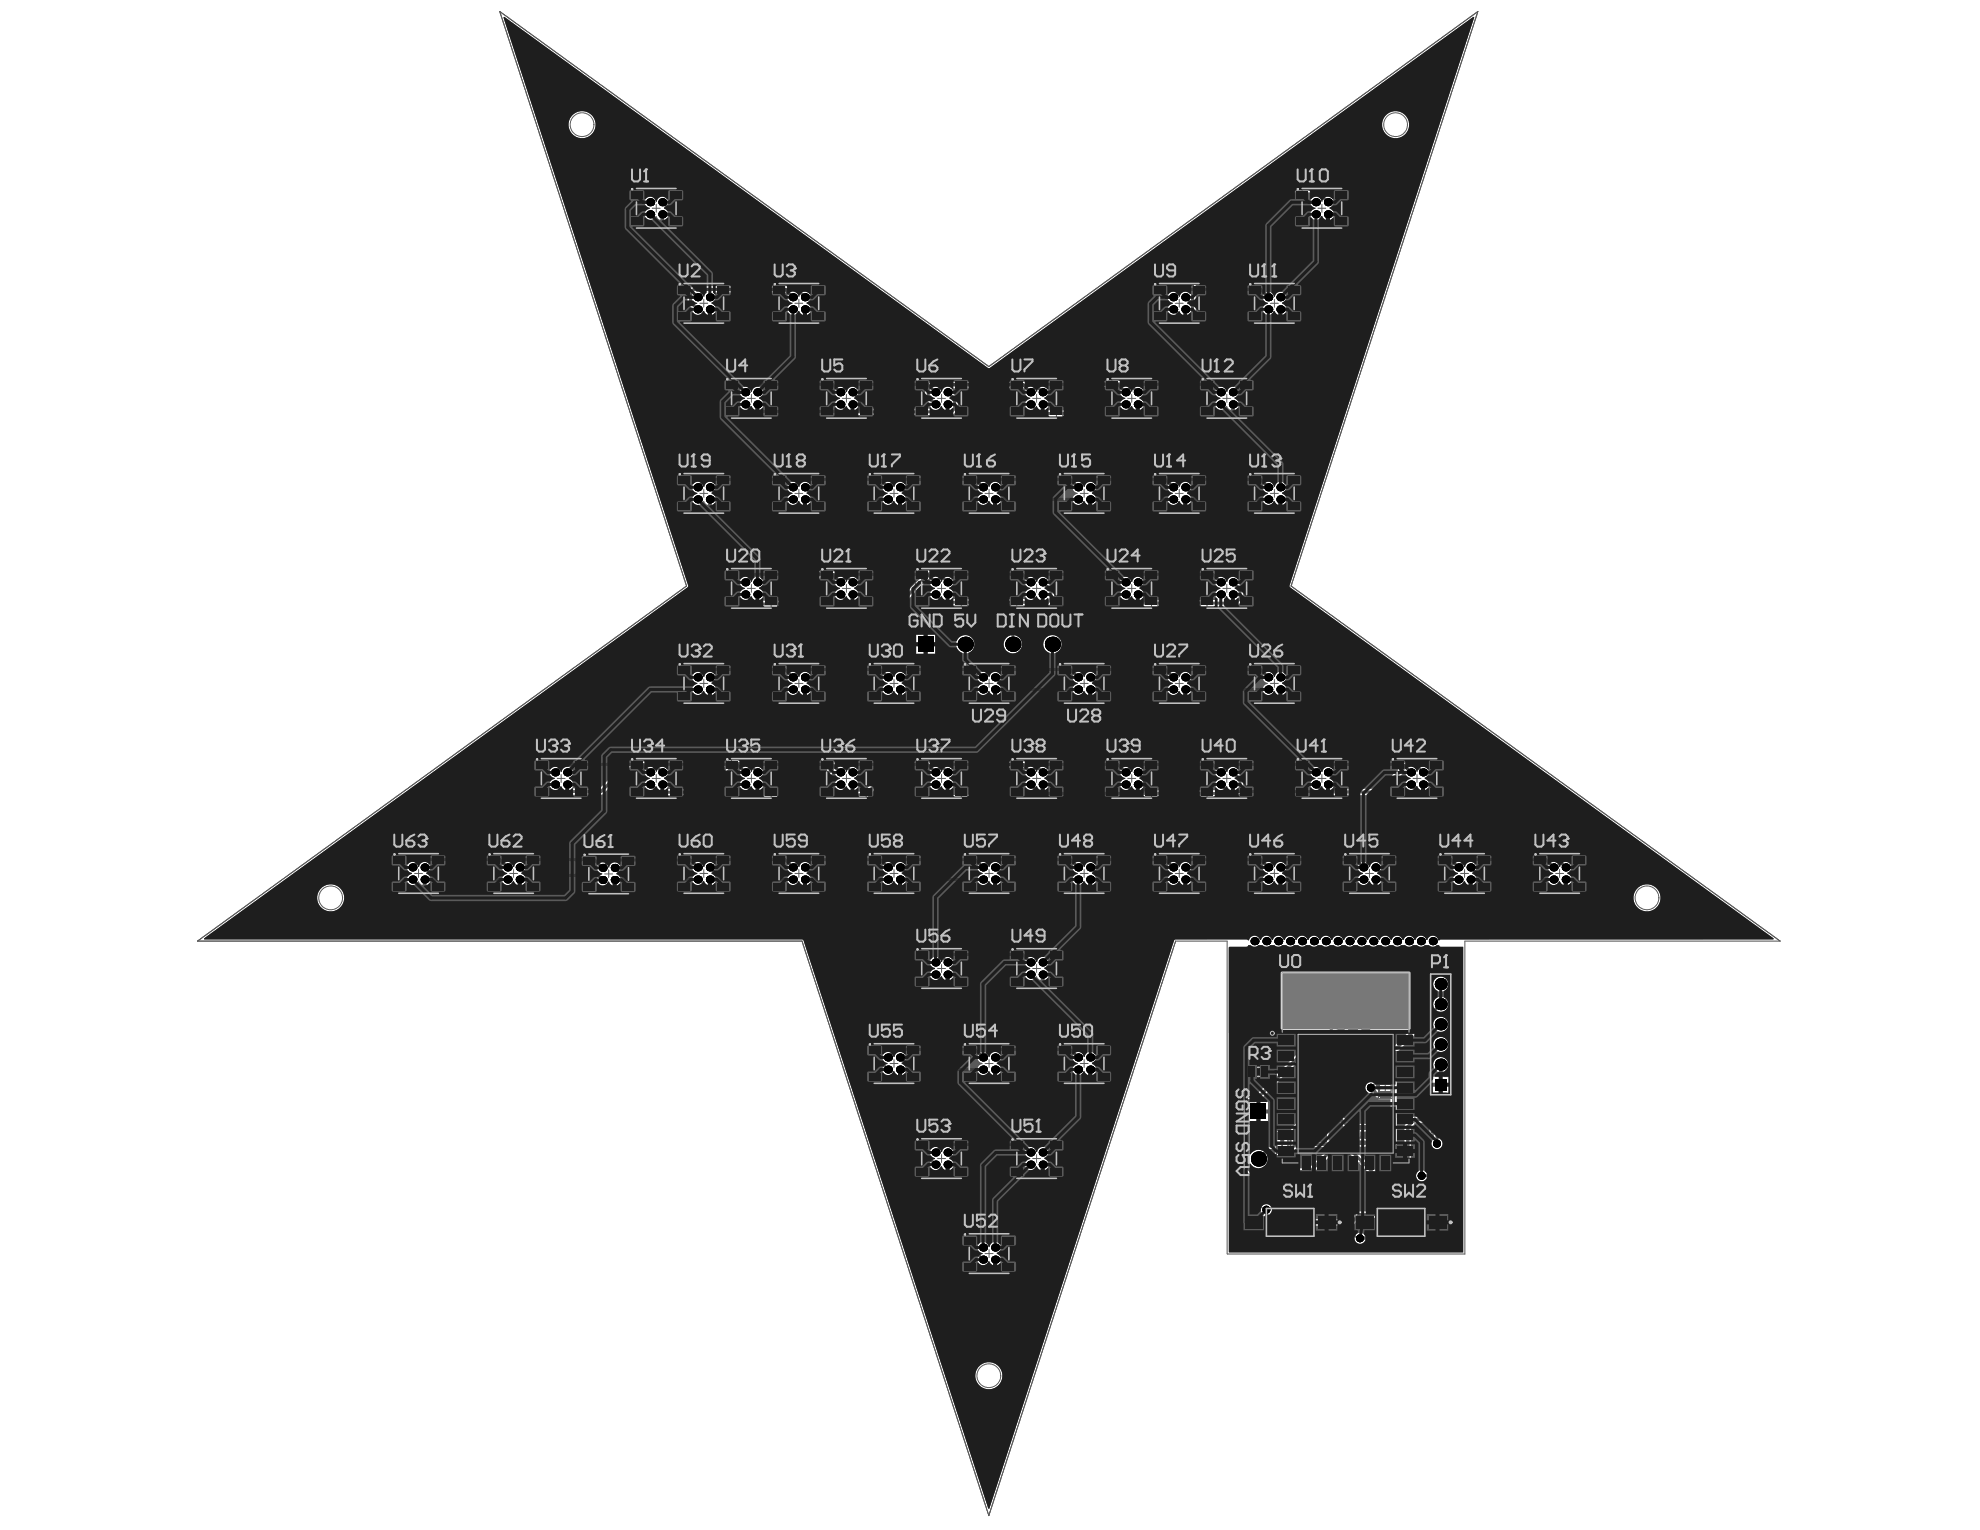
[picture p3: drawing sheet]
<svg xmlns="http://www.w3.org/2000/svg" width="279mm" height="216mm" viewBox="0 0 279 216" stroke-linecap="round" stroke-linejoin="round" font-family="sans-serif">
<path d="M189.3 153.5h1.1M189.3 150.1h1.1M189.9 149.6v1.1M189.9 152.9v1.1M191 159.6v1.2M180.4 161.3h1.1M180.9 160.8v1.1M190.4 160.2h1.2" fill="none" stroke="#5a5a5a" stroke-width=".14"/>
<path d="M179.8 159.5h2.3v3.6h-2.3zM187 147.9h5.7v4.5h-5.7zM188.1 152.3h3.6v2.4h-3.6zM188.7 152.7h2.4v1.6h-2.4zM188.9 158.3h4.3v3.8h-4.3zM189 148.5h1.8v3.3h-1.8zM190.3 158.6h1.4v3.2h-1.4zM180.1 160.1h1.6v2.4h-1.6z" fill="none" stroke="#5a5a5a" stroke-width=".22"/>
<g fill="#5a5a5a">
<path d="M180.2 161.5l.3-.2 .3 .1 .1 .4-.2 .2v-.1a.26 .26 0 0 0 0-.5 .26 .26 0 0 0-.4 .2l.1 .3-.2-.1z"/>
<path d="M180.4 162.1h.1l-.1 .2h.5v.1h-.7z"/>
<path d="M189.9 159.6l.3 .2v.1l-.2-.1v.6h-.1z"/>
<path d="M189.3 152.9l.1-.1a.34 .34 0 0 1 .4 .2 .34 .34 0 0 1-.1 .4 .34 .34 0 0 1-.5-.1h.1l.1 .1h.2l.2-.3a.24 .24 0 0 0-.2-.2 .24 .24 0 0 0-.3 .1z"/>
<path d="M188.7 152.8h.4l.1 .1-.1 .1a.16 .16 0 0 0-.2-.1 .16 .16 0 0 0-.1 .1 .16 .16 0 0 0 .1 .2l.3 .3h-.5v-.1h.3l-.3-.3z"/>
<path d="M188.6 149.6h.6v.8h-.6v-.1h.4v-.3h-.4v-.1h.4v-.2h-.4z"/>
<path d="M187.9 149.7l.2-.1 .2 .1 .2 .2v.3l-.3 .2-.3-.1v-.3h.2v.1h-.2l.2 .2 .2-.1 .1-.2-.1-.3h-.2l-.2 .1z"/>
<path d="M187.4 149.6l.3 .2v.1l-.2-.1v.6h-.1z"/>
<path d="M190.5 159.8l.2-.1 .2 .1v.3l-.2 .2h-.1v-.1h-.1l-.1-.1zM190.4 159.8l-.1 .3 .1 .2-.1 .1 .6-.1 .1-.4-.2-.2-.3-.1z"/>
<path d="M189.4 149.8l.4-.1v.3l-.4-.1zM189.3 149.7v.3h.2l-.3 .4h.2l.2-.4h.2v.4h.1v-.8z"/>
</g>
<g fill="none" stroke="#5a5a5a" stroke-width=".14">
<path d="M70.5 1.6l69 50.1 69-50.1-26.3 81.1 69 50.1h-44.5v44.2h-33.5v-44.2h-7.3l-26.4 81.1-26.3-81.1h-85.3l69-50.1zM88.9 32.3v-5.8h7.4v5.8h-7.4M89.8 26.6h5.6v5.6h-5.6zM92 29.4h1.2M92.6 28.8v1.2M95.6 39.9h7.4v5.8h-7.4zM109 39.9h7.4v5.8h-7.4zM162.7 39.9h7.4v5.8h-7.4zM176.1 39.9h7.4v5.8h-7.4zM182.8 32.3v-5.8h7.4v5.8h-7.4M183.7 26.6h5.6v5.6h-5.6zM186 29.4h1.1"/>
<path d="M186.5 28.8v1.2M96.5 40h5.6v5.6h-5.6zM98.8 42.8h1.1M99.3 42.2v1.2M102.3 53.3h7.4v5.8h-7.4zM103.2 53.4h5.6v5.6h-5.6zM105.5 56.2h1.1M106 55.7v1.1M109.9 40h5.6v5.6h-5.6zM112.2 42.8h1.1M112.7 42.2v1.2M115.8 53.3h7.3v5.8h-7.3z"/>
<path d="M116.6 53.4h5.6v5.6h-5.6zM118.9 56.2h1.1M119.4 55.7v1.1M129.2 53.3h7.4v5.8h-7.4zM130.1 53.4h5.6v5.6h-5.6zM132.3 56.2h1.1M132.9 55.7v1.1M142.6 53.3h7.4v5.8h-7.4zM143.5 53.4h5.6v5.6h-5.6zM145.7 56.2h1.1M146.3 55.7v1.1M156 53.3h7.4v5.8h-7.4z"/>
<path d="M156.9 53.4h5.6v5.6h-5.6zM159.1 56.2h1.2M159.7 55.7v1.1M163.6 40h5.6v5.6h-5.6zM165.8 42.8h1.2M166.4 42.2v1.2M169.4 53.3h7.4v5.8h-7.4zM170.3 53.4h5.6v5.6h-5.6zM172.6 56.2h1.1M173.1 55.7v1.1M177 40h5.6v5.6h-5.6zM179.3 42.8h1.1"/>
<path d="M179.8 42.2v1.2M95.6 66.7h7.4v5.8h-7.4zM96.5 66.8h5.6v5.6h-5.6zM98.8 69.6h1.1M99.3 69.1v1.1M109 66.7h7.4v5.8h-7.4zM109.9 66.8h5.6v5.6h-5.6zM112.2 69.6h1.1M112.7 69.1v1.1M122.5 66.7h7.3v5.8h-7.3zM123.4 66.8h5.5v5.6h-5.5zM125.6 69.6h1.1"/>
<path d="M126.2 69.1v1.1M135.9 66.7h7.4v5.8h-7.4zM136.8 66.8h5.6v5.6h-5.6zM139 69.6h1.1M139.6 69.1v1.1M149.3 66.7h7.4v5.8h-7.4zM150.2 66.8h5.6v5.6h-5.6zM152.4 69.6h1.1M153 69.1v1.1M162.7 66.7h7.4v5.8h-7.4zM163.6 66.8h5.6v5.6h-5.6zM165.8 69.6h1.2"/>
<path d="M166.4 69.1v1.1M176.1 66.7h7.4v5.8h-7.4zM177 66.8h5.6v5.6h-5.6zM179.3 69.6h1.1M179.8 69.1v1.1M95.6 93.5h7.4v5.8h-7.4zM96.5 93.6h5.6v5.6h-5.6zM98.8 96.4h1.1M99.3 95.9v1.1M102.3 80.1h7.4v5.8h-7.4zM103.2 80.2h5.6v5.6h-5.6zM105.5 83h1.1"/>
<path d="M106 82.5v1.1M109 93.5h7.4v5.8h-7.4zM109.9 93.6h5.6v5.6h-5.6zM112.2 96.4h1.1M112.7 95.9v1.1M115.8 80.1h7.3v5.8h-7.3zM116.6 80.2h5.6v5.6h-5.6zM118.9 83h1.1M119.4 82.5v1.1M122.5 93.5h7.3v5.8h-7.3zM123.4 93.6h5.5v5.6h-5.5zM125.6 96.4h1.1"/>
<path d="M126.2 95.9v1.1M129.2 80.1h7.4v5.8h-7.4zM130.1 80.2h5.6v5.6h-5.6zM132.3 83h1.1M132.9 82.5v1.1M135.9 93.5h7.4v5.8h-7.4zM136.8 93.6h5.6v5.6h-5.6zM139 96.4h1.1M139.6 95.9v1.1M142.6 80.1h7.4v5.8h-7.4zM143.5 80.2h5.6v5.6h-5.6zM145.7 83h1.1"/>
<path d="M146.3 82.5v1.1M149.3 93.5h7.4v5.8h-7.4zM150.2 93.6h5.6v5.6h-5.6zM152.4 96.4h1.1M153 95.9v1.1M156 80.1h7.4v5.8h-7.4zM156.9 80.2h5.6v5.6h-5.6zM159.1 83h1.2M159.7 82.5v1.1M162.7 93.5h7.4v5.8h-7.4zM163.6 93.6h5.6v5.6h-5.6zM165.8 96.4h1.2"/>
<path d="M166.4 95.9v1.1M169.4 80.1h7.4v5.8h-7.4zM170.3 80.2h5.6v5.6h-5.6zM172.6 83h1.1M173.1 82.5v1.1M176.1 93.5h7.4v5.8h-7.4zM177 93.6h5.6v5.6h-5.6zM179.3 96.4h1.1M179.8 95.9v1.1M75.5 106.9h7.4v5.9h-7.4zM76.4 107.1h5.6v5.5h-5.6zM78.6 109.8h1.1"/>
<path d="M79.2 109.3v1.1M88.9 106.9h7.4v5.9h-7.4zM89.8 107.1h5.6v5.5h-5.6zM92 109.8h1.2M92.6 109.3v1.1M102.3 106.9h7.4v5.9h-7.4zM103.2 107.1h5.6v5.5h-5.6zM105.5 109.8h1.1M106 109.3v1.1M115.8 106.9h7.3v5.9h-7.3zM116.6 107.1h5.6v5.5h-5.6zM118.9 109.8h1.1"/>
<path d="M119.4 109.3v1.1M129.2 106.9h7.4v5.9h-7.4zM130.1 107.1h5.6v5.5h-5.6zM132.3 109.8h1.1M132.9 109.3v1.1M142.6 106.9h7.4v5.9h-7.4zM143.5 107.1h5.6v5.5h-5.6zM145.7 109.8h1.1M146.3 109.3v1.1M156 106.9h7.4v5.9h-7.4zM156.9 107.1h5.6v5.5h-5.6zM159.1 109.8h1.2"/>
<path d="M159.7 109.3v1.1M169.4 106.9h7.4v5.9h-7.4zM170.3 107.1h5.6v5.5h-5.6zM172.6 109.8h1.1M173.1 109.3v1.1M182.8 106.9h7.4v5.9h-7.4zM183.7 107.1h5.6v5.5h-5.6zM186 109.8h1.1M186.5 109.3v1.1M196.3 106.9h7.3v5.9h-7.3zM197.2 107.1h5.5v5.5h-5.5zM199.4 109.8h1.1"/>
<path d="M200 109.3v1.1M55.4 120.4h7.4v5.8h-7.4zM56.3 120.5h5.6v5.5h-5.6zM58.5 123.3h1.1M59.1 122.7v1.1M68.8 120.4h7.4v5.8h-7.4zM69.7 120.5h5.6v5.5h-5.6zM71.9 123.3h1.1M72.5 122.7v1.1M82.2 120.4h7.4v5.8h-7.4zM83.1 120.5h5.6v5.6h-5.6zM85.3 123.3h1.1"/>
<path d="M85.9 122.8v1.1M95.6 120.4h7.4v5.8h-7.4zM96.5 120.5h5.6v5.5h-5.6zM98.8 123.3h1.1M99.3 122.7v1.1M109 120.4h7.4v5.8h-7.4zM109.9 120.5h5.6v5.5h-5.6zM112.2 123.3h1.1M112.7 122.7v1.1M122.5 120.4h7.3v5.8h-7.3zM123.4 120.5h5.5v5.5h-5.5zM125.6 123.3h1.1"/>
<path d="M126.2 122.7v1.1M129.2 133.8h7.4v5.8h-7.4zM130.1 133.9h5.6v5.6h-5.6zM132.3 136.7h1.1M132.9 136.1v1.1M135.9 120.4h7.4v5.8h-7.4zM136.8 120.5h5.6v5.5h-5.6zM139 123.3h1.1M139.6 122.7v1.1M142.6 133.8h7.4v5.8h-7.4zM143.5 133.9h5.6v5.6h-5.6zM145.7 136.7h1.1"/>
<path d="M146.3 136.1v1.1M149.3 120.4h7.4v5.8h-7.4zM150.2 120.5h5.6v5.5h-5.6zM152.4 123.3h1.1M153 122.7v1.1M162.7 120.4h7.4v5.8h-7.4zM163.6 120.5h5.6v5.5h-5.6zM165.8 123.3h1.2M166.4 122.7v1.1M176.1 120.4h7.4v5.8h-7.4zM177 120.5h5.6v5.5h-5.6zM179.3 123.3h1.1"/>
<path d="M179.8 122.7v1.1M180.1 137h19.6v28.4h-19.6zM180.9 137.3h17.9v26.8h-17.9zM189.6 120.4h7.3v5.8h-7.3zM190.4 120.5h5.6v5.5h-5.6zM192.7 123.3h1.1M193.2 122.7v1.1M203 120.4h7.4v5.8h-7.4zM203.9 120.5h5.6v5.5h-5.6zM206.1 123.3h1.1M206.7 122.7v1.1M216.4 120.4h7.4v5.8h-7.4z"/>
<path d="M217.3 120.5h5.6v5.5h-5.6zM219.5 123.3h1.1M220.1 122.7v1.1M122.5 147.2h7.3v5.8h-7.3zM123.4 147.3h5.5v5.6h-5.5zM125.6 150.1h1.1M126.2 149.5v1.1M135.9 147.2h7.4v5.8h-7.4zM136.8 147.3h5.6v5.6h-5.6zM139 150.1h1.1M139.6 149.5v1.1M149.3 147.2h7.4v5.8h-7.4z"/>
<path d="M150.2 147.3h5.6v5.6h-5.6zM152.4 150.1h1.1M153 149.5v1.1M176.1 150.3h3v1.9h-3zM176.4 150.4h2.4v1.7h-2.4zM177 151.3h1.1M177.6 150.7v1.1M183 158.7h4.8v2.9h-4.8zM184.2 159.4h2.4v1.6h-2.4zM184.5 148.6h1.9v3h-1.9zM184.6 148.9h1.6v2.5h-1.6zM184.9 150.1h1.1"/>
<path d="M185.4 149.6v1.1M185.4 159.6v1.2M194 157.8h2.9v4.8h-2.9zM194.5 152h1.9v3h-1.9zM194.7 152.3h1.6v2.4h-1.6zM194.7 159h1.6v2.4h-1.6zM194.9 153.5h1.1M195.5 152.9v1.1M195.5 159.6v1.2M201.8 158.1h3v1.9h-3zM202.1 158.3h2.4v1.6h-2.4zM202.7 159.1h1.2"/>
<path d="M203.3 158.5v1.1M129.2 166.4v-5.8h7.4v5.8h-7.4M130.1 160.7h5.6v5.6h-5.6zM132.3 163.5h1.1M132.9 162.9v1.1M135.9 174h7.4v5.8h-7.4zM136.8 174.1h5.6v5.6h-5.6zM139 176.9h1.1M139.6 176.3v1.2M142.6 166.4v-5.8h7.4v5.8h-7.4M143.5 160.7h5.6v5.6h-5.6zM145.7 163.5h1.1"/>
<path d="M146.3 162.9v1.1M175.6 170.4h12.9v4.2h-12.9zM178.7 170.5h6.7v3.9h-6.7zM180.7 171.5h3.1v1.9h-3.1zM181 171.7h2.5v1.6h-2.5zM181.5 172.5h1.3M182.1 171.9v1.1M182.3 171.9v1.1M184.9 160.2h1.1M191.2 170.4h13v4.2h-13zM194.4 170.5h6.7v3.9h-6.7zM194.9 160.2h1.1"/>
<path d="M196.2 171.5h3v1.9h-3zM196.5 171.7h2.4v1.6h-2.4zM197.2 172.5h1.1M197.7 171.9v1.1M201.8 163.7h3v1.9h-3zM202.1 163.9h2.4v1.6h-2.4zM202.7 164.7h1.2M203.3 164.1v1.1"/>
<circle cx="82.1" cy="17.6" r="1.68"/>
<circle cx="196.9" cy="17.6" r="1.68"/>
<circle cx="46.7" cy="126.7" r="1.68"/>
<circle cx="232.4" cy="126.7" r="1.68"/>
<circle cx="139.5" cy="194.1" r="1.68"/>
</g>
<path d="M180.9 137.3h17.9v7.8h-17.9z" fill="#787878"/>
<g fill="none" stroke="#8c8c8c" stroke-width=".22">
<path d="M184.8 150v.2M185.3 159.4h.2M186.1 150v.2M188.3 148.2h3.1M188.3 152.1h3.1M189.8 154.3h.2M189.8 152.7h.2M190.7 158.6h-.4v.9M191.7 159.9v.6M194.8 153.4v.2M196.1 153.4v.2M203.2 158.4h.2"/>
<path d="M203.2 159.7h.2M180.1 161.2v.2M181.7 161.2v.2M182.1 171.8h.3M182.1 173.1h.3M185.3 160.9h.2M190.3 160.9v.9h.4M194.7 160.1v.2M196.2 160.1v.2M197.6 171.8h.2M197.6 173.1h.2M203.2 164h.2"/>
<path d="M203.2 165.3h.2"/>
</g>
<g fill="none" stroke="#8c8c8c" stroke-width=".28">
<path d="M180.9 157.4l-.2-.3h-.6l-.3 .3v1.1l.3 .3h.6l.2-.3M181.5 157.1h.6M181.5 158.5l.3 .3M181.8 158.8h.1M181.8 157.1v1.7M184.3 154.3h.5M184.6 152.6h.1M184.6 152.6l.2 .3M184.6 152.6v1.7M185 157l-.3-.3v-.3l.3-.3h.6l.3 .3v.3l-.3 .3M185 157l-.3 .3v.3l.3 .3h.6l.3-.3v-.3l-.3-.3M185 157h.6"/>
<path d="M186 153.8l-.6 .5M186.5 153.8h-.8l-.3-.3v-.6l.3-.3h.8v1.7M187 157.3l-.6 .6M187.5 146.9h.6M187.6 157.3h-.9l-.3-.3v-.6l.3-.3h.9v1.8M187.8 145.2h.1M187.8 145.2v1.7M187.8 145.2l.3 .3M188.6 145.5l.3-.3h.6l.3 .3v1.2l-.3 .2h-.6l-.3-.2v-.6h.6M190.4 145.2h1.1v1.7h-1.1M190.7 157.3h.6M190.9 146.1h.6"/>
<path d="M191 155.6h.1M191 155.6v1.7M191 155.6l.3 .3M191.8 155.9l.3-.3h.6l.3 .3v1.2l-.3 .2h-.6l-.3-.2zM192.4 156.8l-.6 .5M192.6 153.8l-.3 .3v.5l.3 .3h.3l1.1-1.1v1.1M192.6 153.2l-.3-.3v-.5l.3-.3h1.1l.3 .3v.5l-.3 .3M192.6 146.4l-.5 .5M193.2 146.4h-.9l-.2-.3v-.6l.2-.3h.9v1.7M193.7 149.9l.5 .3 .6 .5M193.7 151l.3-.3h.8v.6l-.3 .3h-.5l-.3-.3zM194.1 156.8h.8l.3-.2v-.3l-.3-.3h-.6l-.2 .3v1.1l.2 .3h.6l.3-.3"/>
<path d="M196 151l-.6 .6M196.3 157.1l-.5 .6M196.5 151h-.8l-.3-.3v-.5l.3-.3h.8v1.7M196.9 157.1h-.9l-.2-.3v-.5l.2-.3h.9v1.7M201.9 154.9h1.1v.8l-.6-.3h-.2l-.3 .3v.6l.3 .3h.5l.3-.3M204.2 156l-.6 .6M204.7 156h-.8l-.3-.3v-.5l.3-.3h.8v1.7M181.8 169.2l-.3-.2h-.5l-.3 .2v.3l1.1 1.2h-1.1M182.9 170.1l-.5 .6M183.5 170.1h-.8l-.3-.3v-.6l.3-.2h.8v1.7M196.1 169.8h1.2l-.9-.8v1.7M198.4 170.1l-.6 .6"/>
<path d="M199 170.1h-.9l-.3-.3v-.6l.3-.2h.9v1.7M203 166h-1.1v.3l1.1 1.2v.2M204.2 167.2l-.6 .5M204.7 167.2h-.8l-.3-.3v-.6l.3-.3h.8v1.7"/>
<circle cx="193.2" cy="149.1" r=".14"/>
</g>
<g fill="#5a5a5a">
<path d="M191.9 159.7h1.2v-.1l1.3-.1v.5h1.8v.4h-1.8v.5l-2.6-.2z"/>
<path d="M184.2 152.8h.2l.6 .6 .3 .1h2.8v1h.3v3.2l1.8 1.8-.1 .1a1.29 1.29 0 0 0-1.1 .2l-1.2 1.2h-.3v-1.9h-.5v-.3a1.52 1.52 0 0 0-.8-.9l-1.4-.1-.6-.5z"/>
<path d="M179 162.8h.9v.3h2v-.3l.4-.1 .8-.9v-2.2l.1-.1h.1v1.8h.5v.1a.45 .45 0 0 0 .5 .4h3.2l.1 .2-2.9 2.9h-6.6v-.2a1.26 1.26 0 0 0 .7-1.7z"/>
<path d="M177.7 155.4l5.5-5.6 .1 .1v7.5l.2 .4v.1l-1.3 1.3v2.3l-.2 .1h-2.1v.3h-1.3l-.5 .5a1.26 1.26 0 0 0-1.5 .3l-.1-.1v-4.4h.8v-1.4h.3v-.2h1.3v-1.1h-1.2zM177.9 157.1v1.1h1v-1.1zM181.2 159.5v.5h.8v-.5zM179.9 159.5v.5h.8v-.5zM181.2 160.6v.5h.8v-.5zM179.9 160.6v.5h.8v-.5z"/>
<path d="M173.4 133.7l.1-.1h2.4l.2-.2h.4l.5 .2 .6-.2h.5l.6 .2 .6-.2h.5l.6 .2 .5-.2h.6l.6 .2 .5-.2h.6l.5 .2 .6-.2h.6l.5 .2 .6-.2h.5l.6 .2 .5-.2h.6l.6 .2 .5-.2h.6l.5 .2 .6-.2h.6l.5 .2 .6-.2h.5l.6 .2 .6-.2h.5l.6 .2 .5-.2h.6l.6 .2 .5-.2h.6l.5 .2 .6-.2h.5l.6 .2 .6-.2h.5l.6 .2 .5-.2h.4l.2 .2h3.2v43.1h-33.1zM202.2 138.9a1.1 1.1 0 0 0 2.2 0 1.1 1.1 0 0 0-2.2 0zM180.8 137.1l-.1 8 .1 .2h18.1v.2l-1.9 1.9-12.6 .1-7.5 7.4h-.8a.45 .45 0 0 0-.5 .4v9.5a1.4 1.4 0 0 0 .8 .9h8.6l4.8-4.6 .1-.3h.3l-.1 1.5 .1 .3 8 7.9v.7l-.1 .1-.5-.4h-5.8l-.3 .2-1 1h-6.6v-.6h-1.4v2h1.4v-.6h6.8l.3-.1 1-1h4.1v1.7h.2v.3l-.5 .5h-3.2a.79 .79 0 0 0-1.2-.1 .79 .79 0 0 0 0 1.1 .79 .79 0 0 0 1.2-.1h3.6l1-1.1v-.6h.3v-1.4h.1l.3 .3v1.1h1.4v-2h-.2v-12.3l.7-.8h1.9v1.7h.6v.6a.79 .79 0 0 0-.1 1.2 .79 .79 0 0 0 1.2 0 .79 .79 0 0 0-.2-1.2v-1.2l-.1-.4v-.4h.1l.3 .3v1.1h1.4v-1.1l.1-.3v-6.9a.45 .45 0 0 0-.4-.5h-.5l-.2-.2a1.07 1.07 0 0 0 .1-1.7 1.07 1.07 0 0 0-1.6 .2 1.07 1.07 0 0 0 .5 1.6l.1 .3 .3 .3-.1 .1h-1v.9h1.1v.3h.3v1.1h.5v3.9h-.2l-.4-.4-.4-.2h-3.5l-.3 .2-1.1 1.1v10.3l-.1 .1-7.1-7.1v-.4h.1l.4 .1h1a1.36 1.36 0 0 1 1.1 0h.8v.5h2.2v-.5h.1a.45 .45 0 0 0 .4-.5v-8.7l-.4-.3-.2-.2v-.2h-2v1.4h1.7v.4l-1.8 .1-.2-.2a.79 .79 0 0 0-.7-.9 .79 .79 0 0 0-.8 .8 .79 .79 0 0 0 .9 .8l.6 .5 .3 .1v.2h1.7v3h-1.8v.5l-1.3 .1v-.1h-2.2v.1h-.3l-1.3-1.3v-2.9h.3v-2h-1.5v.2h-2.6l-.7-.8v-.1h1.6v-.3a.76 .76 0 0 0 .8-.4l.2 .1a.57 .57 0 0 0 .5 .6h1.3l.6-.4 .8 .4h1.2a.58 .58 0 0 0 .6-.4 .58 .58 0 0 0-.2-.6l.2-.4h-1.2v-.5h1.2v-1.4h-2.1v-.2h7l5.6-5.6a1.07 1.07 0 0 0 1.5-.9 1.07 1.07 0 0 0-1.2-1.2 1.07 1.07 0 0 0-.9 1.5l-3.1 3.1-.1-.1v-7.8l-.2-.2zM202.2 144.6a1.1 1.1 0 0 0 2.2 0 1.1 1.1 0 0 0-2.2 0zM202.2 147.4a1.1 1.1 0 0 0 2.2 0 1.1 1.1 0 0 0-2.2 0zM191.2 152.4v.8h.5v-.8zM190.1 152.4v.8h.5v-.8zM202.2 153.3v.9h.8v-.9zM191.2 153.8v.8h.5v-.8zM190.1 153.8v.8h.5v-.8zM202.7 163.6v.8h.4v-.8zM201.6 163.6v.8h.5v-.8zM200 165.4a.79 .79 0 0 0 .1 1.1 .79 .79 0 0 0 1.1-.1h2.5a1.39 1.39 0 0 0 .9-.8h.3v-1.9h-1.4v1.8h-.4v-.6h-1.5v.6h-.4l-.2-.3a.79 .79 0 0 0-1 .2zM178.1 170.1a.84 .84 0 0 0 .2 1.3l.1 .3 2.1 2.1a.97 .97 0 0 0 1.2-.2l.1-.1h.2v-2h-1.4v1l-.1 .1-1.2-1.3a.81 .81 0 0 0 0-1.1 .81 .81 0 0 0-1.2-.1z"/>
<path d="M71 2.5l.2-.1 68.3 49.6 68.4-49.6 .1 .1-26 80.2 68.3 49.7-.1 .2h-46.9l-.3 .1a.78 .78 0 0 0-.8-.7 .78 .78 0 0 0-.8 .6h-.1a.78 .78 0 0 0-.8-.6 .78 .78 0 0 0-.8 .6h-.1a.78 .78 0 0 0-.8-.6 .78 .78 0 0 0-.7 .6h-.2a.78 .78 0 0 0-.7-.6 .78 .78 0 0 0-.8 .6h-.2a.78 .78 0 0 0-.7-.6 .78 .78 0 0 0-.8 .6h-.1a.78 .78 0 0 0-.8-.6 .78 .78 0 0 0-.8 .6h-.1a.78 .78 0 0 0-.8-.6 .78 .78 0 0 0-.7 .6h-.2a.78 .78 0 0 0-.8-.6 .78 .78 0 0 0-.7 .6h-.2a.78 .78 0 0 0-.7-.6 .78 .78 0 0 0-.8 .6h-.1a.78 .78 0 0 0-.8-.6 .78 .78 0 0 0-.8 .6h-.1a.78 .78 0 0 0-.8-.6 .78 .78 0 0 0-.8 .6h-.1a.78 .78 0 0 0-.8-.6 .78 .78 0 0 0-.7 .6h-.2a.78 .78 0 0 0-.7-.6 .78 .78 0 0 0-.8 .6h-.2a.78 .78 0 0 0-.7-.6 .78 .78 0 0 0-.8 .6h-.1a.78 .78 0 0 0-.8-.6 .78 .78 0 0 0-.8 .6h-.1a.78 .78 0 0 0-.8-.6 .78 .78 0 0 0-.7 .7l-.4-.1h-10l-.2 .1-26.1 80.2h-.1l-26.2-80.3h-84.5v-.2l68.3-49.7zM195 17.6a1.91 1.91 0 0 0 3.8 0 1.91 1.91 0 0 0-3.8 0zM80.2 17.6a1.91 1.91 0 0 0 3.8 0 1.91 1.91 0 0 0-3.8 0zM168 35.5l-.2 .4v5.3l-.1 .1a.78 .78 0 0 0-1.2 .6h-.2a.79 .79 0 0 0-.8-.7 .79 .79 0 0 0-.7 .7 .79 .79 0 0 0 .7 .8v.2a.78 .78 0 0 0-.7 .9 .78 .78 0 0 0 .9 .6l1 1.1 .5 .1 .3-.1 1.1-1.1 .1-.4v-8l8.9-8.9h7.8l.4 .5v.2a.78 .78 0 0 0-.9 .7 .78 .78 0 0 0 .7 .8v.2a.8 .8 0 0 0-.5 1.3 .8 .8 0 0 0 1.4-.3l.6 .5v-.8h.3v-.2h.8l-.6-.7a.81 .81 0 0 0 .6-.9 .81 .81 0 0 0-1-.6l-1.3-1.4-.4-.1h-8.2zM91.2 28a.78 .78 0 0 0-.2 .8 .78 .78 0 0 0 .7 .5v.2a.8 .8 0 0 0-.5 1.3 .8 .8 0 0 0 1.4-.3l.6 .5v-.8h.3v-.2h.8l-.6-.7a.8 .8 0 0 0 .3-1.3 .8 .8 0 0 0-1.3 .5h-.2a.78 .78 0 0 0-.5-.7 .78 .78 0 0 0-.8 .2zM187.7 30.5v.5l.3-.2 .2-.3zM93.7 30.5v.5l.4-.2 .2-.3zM178.4 41.4a.78 .78 0 0 0-.2 .8 .78 .78 0 0 0 .7 .5v.2a.8 .8 0 0 0-.5 1.3 .8 .8 0 0 0 1.4-.3l.6 .5v-.7h.3v-.3h.8l-.6-.7a.8 .8 0 0 0 .3-1.3 .8 .8 0 0 0-1.3 .5h-.1a.78 .78 0 0 0-.6-.7 .78 .78 0 0 0-.8 .2zM181 43.9v.5l.3-.1 .2-.4zM113.9 43.9v.5l.3-.1 .2-.4zM97.1 41l-.1 .3v1.5l.7 .7a.81 .81 0 0 0 .6 .9 .81 .81 0 0 0 1-.5l.6 .5v-.7h.3v-.3h.8l-.6-.7a.84 .84 0 0 0 .3-1.3l.1-.1h10.5v.1a.78 .78 0 0 0-.2 .8 .78 .78 0 0 0 .7 .5v.2a.8 .8 0 0 0-.5 1.3 .8 .8 0 0 0 1.4-.3l.6 .5v-.7h.3v-.3h.8l-.6-.7a.81 .81 0 0 0 .6-.9 .81 .81 0 0 0-1-.6l-.6-.7-.3-.1h-14.6l-.3 .1zM100.5 43.9v.5l.3-.1 .2-.4zM104.6 54.8a.78 .78 0 0 0-.2 .8 .78 .78 0 0 0 .7 .5v.2a.8 .8 0 0 0-.5 1.3 .8 .8 0 0 0 1.4-.3l.6 .6v-.8h.3v-.3h.8l-.6-.6a.8 .8 0 0 0 .3-1.4 .8 .8 0 0 0-1.3 .5h-.1a.78 .78 0 0 0-.6-.7 .78 .78 0 0 0-.8 .2zM171.7 54.8a.78 .78 0 0 0-.2 .8 .78 .78 0 0 0 .7 .5v.2a.8 .8 0 0 0-.5 1.3 .8 .8 0 0 0 1.4-.3l.6 .6v-.8h.3v-.3h.8l-.6-.6a.8 .8 0 0 0 .3-1.4 .8 .8 0 0 0-1.3 .5h-.2a.78 .78 0 0 0-.5-.7 .78 .78 0 0 0-.8 .2zM174.3 57.3v.6l.3-.2 .2-.4zM160.8 57.3v.6l.4-.2 .1-.4zM107.2 57.3v.6l.3-.2 .2-.4zM118 54.8a.78 .78 0 0 0-.2 .8 .78 .78 0 0 0 .7 .5v.2a.78 .78 0 0 0-.7 .9 .78 .78 0 0 0 .9 .6l.6 .6 .3 .2h14.7a1.26 1.26 0 0 0 .9-.9l-.1-1.5-.6-.7-.1-.6v-.1h10.3l.1 .1a.78 .78 0 0 0 .6 1.2v.2a.78 .78 0 0 0-.8 .9 .78 .78 0 0 0 1 .6l.8 .9 .3 .1h4.7l4.1-4.2h2.8v.2a.78 .78 0 0 0-.2 .8 .78 .78 0 0 0 .7 .5v.2a.8 .8 0 0 0-.5 1.3 .8 .8 0 0 0 1.3-.3l.7 .6v-.8h.3v-.3h.7l-.5-.6a.81 .81 0 0 0 .5-1 .81 .81 0 0 0-.9-.6l-.7-.7-.3-.2-4.2 .1-4.2 4.1h-3.3l-.1-.1 .3-.5h-.8v-.5h.8l-.5-.6a.81 .81 0 0 0 .5-1 .81 .81 0 0 0-.9-.6l-.6-.6-.3-.1h-14.6a1.4 1.4 0 0 0-.9 .8v1.5l.6 .7v.4l.2 .2-.1 .2h-10.2l-.1-.2 .1-.2h-.8v-.5h.8l-.6-.6a.8 .8 0 0 0 .3-1.4 .8 .8 0 0 0-1.3 .5h-.1a.78 .78 0 0 0-.5-.7 .78 .78 0 0 0-.9 .2zM111.3 68.2a.78 .78 0 0 0-.2 .8 .78 .78 0 0 0 .7 .5v.2a.8 .8 0 0 0-.5 1.3 .8 .8 0 0 0 1.4-.3l.6 .6v-.8h.3v-.3h.8l-.6-.6a.8 .8 0 0 0 .3-1.4 .8 .8 0 0 0-1.3 .5h-.1a.78 .78 0 0 0-.6-.7 .78 .78 0 0 0-.8 .2zM97.9 68.2a.78 .78 0 0 0-.2 .8 .78 .78 0 0 0 .7 .5v.2a.8 .8 0 0 0-.5 1.3 .8 .8 0 0 0 1.4-.3l.6 .6v-.8h.3v-.3h.8l-.6-.6a.8 .8 0 0 0 .3-1.4 .8 .8 0 0 0-1.3 .5h-.2a.78 .78 0 0 0-.5-.7 .78 .78 0 0 0-.8 .2zM178.4 68.2a.78 .78 0 0 0-.2 .8 .78 .78 0 0 0 .7 .5v.2a.8 .8 0 0 0-.5 1.3 .8 .8 0 0 0 1.4-.3l.6 .6v-.8h.3v-.3h.8l-.6-.6a.8 .8 0 0 0 .3-1.4 .8 .8 0 0 0-1.3 .5h-.1a.78 .78 0 0 0-.6-.7 .78 .78 0 0 0-.8 .2zM165 68.2a.78 .78 0 0 0-.2 .8 .78 .78 0 0 0 .7 .5v.2a.8 .8 0 0 0-.5 1.3 .8 .8 0 0 0 1.4-.3l.6 .6v-.8h.3v-.3h.8l-.6-.6a.8 .8 0 0 0 .3-1.4 .8 .8 0 0 0-1.3 .5h-.2a.78 .78 0 0 0-.5-.7 .78 .78 0 0 0-.8 .2zM151.6 68.2a.78 .78 0 0 0-.2 .8 .78 .78 0 0 0 .7 .5v.2a.8 .8 0 0 0-.6 1.3 .8 .8 0 0 0 1.4-.3l.7 .6v-.8h.2v-.3h.8l-.5-.6a.8 .8 0 0 0 .3-1.4 .8 .8 0 0 0-1.3 .5h-.2a.78 .78 0 0 0-.5-.7 .78 .78 0 0 0-.8 .2zM138.2 68.2a.78 .78 0 0 0-.2 .8 .78 .78 0 0 0 .6 .5v.2a.8 .8 0 0 0-.5 1.3 .8 .8 0 0 0 1.4-.3l.6 .6v-.8h.3v-.3h.8l-.5-.6a.8 .8 0 0 0 .3-1.4 .8 .8 0 0 0-1.4 .5h-.1a.78 .78 0 0 0-.5-.7 .78 .78 0 0 0-.8 .2zM124.7 68.2a.78 .78 0 0 0-.1 .8 .78 .78 0 0 0 .6 .5v.2a.8 .8 0 0 0-.5 1.3 .8 .8 0 0 0 1.4-.3l.6 .6v-.8h.3v-.3h.8l-.6-.6a.8 .8 0 0 0 .3-1.4 .8 .8 0 0 0-1.3 .5h-.1a.78 .78 0 0 0-.5-.7 .78 .78 0 0 0-.9 .2zM181 70.8v.5l.3-.2 .2-.3zM167.5 70.8v.5l.4-.2 .2-.3zM154.1 70.8v.5l.3-.2 .2-.3zM140.7 70.8v.5l.3-.2 .2-.3zM127.3 70.8v.5l.3-.2 .2-.3zM113.9 70.8v.5l.3-.2 .2-.3zM100.5 70.8v.5l.3-.2 .2-.3zM158.3 81.6a.78 .78 0 0 0-.2 .8 .78 .78 0 0 0 .7 .6v.1a.78 .78 0 0 0-.7 .9 .78 .78 0 0 0 .9 .7l.8 .7 .3 .2h14.2l.3-.2 .7-.6 .1-.3v-1.5l-.7-.7a.78 .78 0 0 0-.6-.9 .78 .78 0 0 0-.9 .7h-.2a.79 .79 0 0 0-.8-.7 .79 .79 0 0 0-.7 .8 .79 .79 0 0 0 .7 .8v.1a.78 .78 0 0 0-.7 .6 .78 .78 0 0 0 .3 .8v.2h-10.7v-.2l.2-.3h-.7v-.6h.7l-.5-.6a.8 .8 0 0 0 .3-1.4 .8 .8 0 0 0-1.3 .5h-.2a.78 .78 0 0 0-.5-.7 .78 .78 0 0 0-.8 .2zM104.6 81.6a.78 .78 0 0 0-.2 .8 .78 .78 0 0 0 .7 .6v.1a.78 .78 0 0 0-.7 .9 .78 .78 0 0 0 .9 .7l.9 .8 .3 .2 5.1-.1 4.8-4.7h2l.4 .4-.1 .1a.78 .78 0 0 0-.9 .7 .78 .78 0 0 0 .7 .9v.1a.78 .78 0 0 0-.7 .9 .78 .78 0 0 0 .9 .7l2.9 2.7h3.6l6.3-6.1h.3l.1 .1a.78 .78 0 0 0-.7 .8 .78 .78 0 0 0 .7 .8v.1a.78 .78 0 0 0-.7 .9 .78 .78 0 0 0 1 .7l.6 .6 .3 .1h14.7a1.26 1.26 0 0 0 .9-.9v-1.3l-.8-.9a.78 .78 0 0 0-.7-.9 .78 .78 0 0 0-.8 .7h-.2a.79 .79 0 0 0-.8-.7 .79 .79 0 0 0-.8 .8 .79 .79 0 0 0 .8 .8v.1a.78 .78 0 0 0-.7 .5 .78 .78 0 0 0 .1 .8v.1h-10.4v-.1l.1-.2h-.8v-.6h.8l-.6-.6a.81 .81 0 0 0 .6-1 .81 .81 0 0 0-.9-.6l-1.1-1h-1.4l-6.2 6.2h-3l-1.7-1.7 .1-.2a.84 .84 0 0 0 .8-.5h-.8v-.6h.8l-.6-.6a.81 .81 0 0 0 .6-1 .81 .81 0 0 0-.9-.6l-1.5-1.4h-2.6l-4.9 4.8h-3.9v-.2l.4-.4h-.8v-.6h.8l-.6-.6a.8 .8 0 0 0 .3-1.4 .8 .8 0 0 0-1.3 .5h-.1a.78 .78 0 0 0-.6-.7 .78 .78 0 0 0-.8 .2zM130.9 89.6v1h1.1v-1zM129.3 89.6v1h1v-1zM147.2 90.9a1.3 1.3 0 0 0 2.6 0 1.3 1.3 0 0 0-2.6 0zM141.6 90.9a1.3 1.3 0 0 0 2.6 0 1.3 1.3 0 0 0-2.6 0zM134.9 90.9a1.3 1.3 0 0 0 2.6 0 1.3 1.3 0 0 0-2.6 0zM130.9 91.2v1.1h1.1v-1.1zM129.3 91.2v1.1h1v-1.1zM111.3 95a.78 .78 0 0 0-.2 .9 .78 .78 0 0 0 .7 .5v.1a.8 .8 0 0 0-.5 1.3 .8 .8 0 0 0 1.4-.3l.6 .6v-.8h.3v-.3h.8l-.6-.6a.8 .8 0 0 0 .3-1.4 .8 .8 0 0 0-1.3 .5h-.1a.78 .78 0 0 0-.6-.7 .78 .78 0 0 0-.8 .2zM97.9 95a.78 .78 0 0 0-.2 .9 .78 .78 0 0 0 .7 .5v.1a.8 .8 0 0 0-.5 1.3 .8 .8 0 0 0 1.4-.3l.6 .6v-.8h.3v-.3h.8l-.6-.6a.8 .8 0 0 0 .3-1.4 .8 .8 0 0 0-1.3 .5h-.2a.78 .78 0 0 0-.5-.7 .78 .78 0 0 0-.8 .2zM178.4 95a.78 .78 0 0 0-.2 .9 .78 .78 0 0 0 .7 .5v.1a.8 .8 0 0 0-.5 1.3 .8 .8 0 0 0 1.4-.3l.6 .6v-.8h.3v-.3h.8l-.6-.6a.8 .8 0 0 0 .3-1.4 .8 .8 0 0 0-1.3 .5h-.1a.78 .78 0 0 0-.6-.7 .78 .78 0 0 0-.8 .2zM165 95a.78 .78 0 0 0-.2 .9 .78 .78 0 0 0 .7 .5v.1a.8 .8 0 0 0-.5 1.3 .8 .8 0 0 0 1.4-.3l.6 .6v-.8h.3v-.3h.8l-.6-.6a.8 .8 0 0 0 .3-1.4 .8 .8 0 0 0-1.3 .5h-.2a.78 .78 0 0 0-.5-.7 .78 .78 0 0 0-.8 .2zM151.6 95a.78 .78 0 0 0-.2 .9 .78 .78 0 0 0 .7 .5v.1a.8 .8 0 0 0-.5 1.3 .8 .8 0 0 0 1.3-.3l.7 .6v-.8h.2v-.3h.8l-.5-.6a.8 .8 0 0 0 .3-1.4 .8 .8 0 0 0-1.3 .5h-.2a.78 .78 0 0 0-.5-.7 .78 .78 0 0 0-.8 .2zM138.2 95a.78 .78 0 0 0-.2 .9 .78 .78 0 0 0 .6 .5v.1a.8 .8 0 0 0-.5 1.3 .8 .8 0 0 0 1.4-.3l.6 .6v-.8h.3v-.3h.8l-.5-.6a.8 .8 0 0 0 .3-1.4 .8 .8 0 0 0-1.4 .5h-.1a.78 .78 0 0 0-.5-.7 .78 .78 0 0 0-.8 .2zM124.7 95a.78 .78 0 0 0-.1 .9 .78 .78 0 0 0 .6 .5v.1a.8 .8 0 0 0-.5 1.3 .8 .8 0 0 0 1.4-.3l.6 .6v-.8h.3v-.3h.8l-.6-.6a.8 .8 0 0 0 .3-1.4 .8 .8 0 0 0-1.3 .5h-.1a.78 .78 0 0 0-.5-.7 .78 .78 0 0 0-.9 .2zM181 97.6v.5l.3-.2 .2-.3zM167.5 97.6v.5l.4-.2 .2-.3zM154.1 97.6v.5l.3-.2 .2-.3zM140.7 97.6v.5l.3-.2 .2-.3zM127.3 97.6v.5l.3-.2 .2-.3zM113.9 97.6v.5l.3-.2 .2-.3zM100.5 97.6v.5l.3-.2 .2-.3zM77.8 108.4a.78 .78 0 0 0-.2 .9 .78 .78 0 0 0 .7 .5v.1a.78 .78 0 0 0-.7 .9 .78 .78 0 0 0 .9 .7l.5 .5 .3 .1h5.7l4.5-4.4h2l.4 .4v.1a.78 .78 0 0 0-.9 .7 .78 .78 0 0 0 .7 .9v.1a.78 .78 0 0 0-.7 .9 .78 .78 0 0 0 .9 .7l.6 .6 .3 .1h6.3l4-4h1.6l.1 .1a.78 .78 0 0 0-.4 .9 .78 .78 0 0 0 .7 .6v.1a.78 .78 0 0 0-.7 .9 .78 .78 0 0 0 .9 .7l1.8 1.7h6.1l.3-.1 4.2-4.2 .1 .1a.78 .78 0 0 0 .7 .8v.1a.78 .78 0 0 0-.7 .9 .78 .78 0 0 0 .9 .7l1.2 1.1h2.4l4.7-4.7h4.9l.3 .2-.1 .1a.78 .78 0 0 0-.9 .7 .78 .78 0 0 0 .7 .9v.1a.78 .78 0 0 0-.7 .9 .78 .78 0 0 0 1 .7l1.6 1.5h3.2l4.7-4.7h3.1v.2l-.1 .1a.78 .78 0 0 0 .7 1.2v.1a.8 .8 0 0 0-.6 1.3 .8 .8 0 0 0 1.4-.3l.6 .6v-.8h.3v-.3h.8l-.5-.6a.81 .81 0 0 0 .5-1 .81 .81 0 0 0-.9-.6l-.7-.6-.3-.1h-4.6l-4.8 4.7h-2.5l-.5-.5 .1-.2 .6-.2 .2-.3h-.8v-.6h.8l-.6-.6a.81 .81 0 0 0 .6-1 .81 .81 0 0 0-.9-.6l-1.2-1.1-.3-.1h-5.4l-4.8 4.7h-1.6l.1-.2 .5-.2 .2-.3h-.8v-.6h.8l-.2-.3-.4-.2v-.2a.79 .79 0 0 0 .6-.9 .79 .79 0 0 0-1-.6l-1.3-1.1-.4-.1-5.4 5.3h-5.6l-.6-.6 .1-.2a.84 .84 0 0 0 .8-.5h-.8v-.6h.8l-.6-.6a.81 .81 0 0 0 .5-1 .81 .81 0 0 0-.9-.6l-.9-.9h-3l-4.1 4h-4.5l-.1-.1 .2-.2h-.8v-.6h.8l-.2-.3-.4-.2v-.2a.78 .78 0 0 0 .5-.9 .78 .78 0 0 0-.9-.6l-1.4-1.4h-2.8l-4.5 4.5h-3.8v-.3h-.8v-.6h.8l-.5-.6a.8 .8 0 0 0 .3-1.4 .8 .8 0 0 0-1.3 .5h-.2a.78 .78 0 0 0-.5-.6 .78 .78 0 0 0-.8 .1zM158.3 108.4a.78 .78 0 0 0-.2 .9 .78 .78 0 0 0 .7 .5v.1a.78 .78 0 0 0-.7 .9 .78 .78 0 0 0 .9 .7l.8 .8 .3 .1h14.2l.3-.1 .7-.7 .1-.4v-1.4l-.7-.7a.78 .78 0 0 0-.6-.9 .78 .78 0 0 0-.9 .7h-.2a.79 .79 0 0 0-.8-.7 .79 .79 0 0 0-.7 .8 .79 .79 0 0 0 .7 .8v.1a.81 .81 0 0 0-.7 .6 .81 .81 0 0 0 .4 .9l-.1 .1h-10.7v-.1l.2-.4h-.7v-.6h.7l-.5-.6a.8 .8 0 0 0 .3-1.4 .8 .8 0 0 0-1.3 .5h-.2a.78 .78 0 0 0-.5-.6 .78 .78 0 0 0-.8 .1zM185.1 108.4a.78 .78 0 0 0-.2 .9 .78 .78 0 0 0 .7 .5v.1a.78 .78 0 0 0-.7 .9 .78 .78 0 0 0 .9 .7l.6 .6 .3 .1h8l.3-.1 3.2-3.2 .1 .1a.82 .82 0 0 0 .7 .8v.1a.8 .8 0 0 0-.5 1.3 .8 .8 0 0 0 1.4-.3l.6 .6v-.8h.3v-.3h.8l-.6-.6a.81 .81 0 0 0 .6-1 .81 .81 0 0 0-.9-.6l-1.2-1.1-.3-.1h-.3l-4.4 4.3h-6.3l-.1-.1 .1-.2h-.8v-.6h.8l-.6-.6a.8 .8 0 0 0 .3-1.4 .8 .8 0 0 0-1.3 .5h-.1a.78 .78 0 0 0-.5-.6 .78 .78 0 0 0-.9 .1zM201.1 111v.5l.3-.2 .2-.3zM147.4 111v.5l.3-.2 .2-.3zM218.7 121.8a.78 .78 0 0 0-.2 .9 .78 .78 0 0 0 .7 .5v.1a.8 .8 0 0 0-.6 1.3 .8 .8 0 0 0 1.4-.3l.6 .6v-.8h.3v-.3h.8l-.5-.6a.8 .8 0 0 0 .3-1.4 .8 .8 0 0 0-1.3 .5h-.2a.78 .78 0 0 0-.5-.6 .78 .78 0 0 0-.8 .1zM111.3 121.8a.78 .78 0 0 0-.2 .9 .78 .78 0 0 0 .7 .5v.1a.8 .8 0 0 0-.5 1.3 .8 .8 0 0 0 1.4-.3l.6 .6v-.8h.3v-.3h.8l-.6-.6a.8 .8 0 0 0 .3-1.4 .8 .8 0 0 0-1.3 .5h-.1a.78 .78 0 0 0-.6-.6 .78 .78 0 0 0-.8 .1zM97.9 121.8a.78 .78 0 0 0-.2 .9 .78 .78 0 0 0 .7 .5v.1a.8 .8 0 0 0-.5 1.3 .8 .8 0 0 0 1.4-.3l.6 .6v-.8h.3v-.3h.8l-.6-.6a.8 .8 0 0 0 .3-1.4 .8 .8 0 0 0-1.3 .5h-.2a.78 .78 0 0 0-.5-.6 .78 .78 0 0 0-.8 .1zM71.1 121.8a.78 .78 0 0 0-.2 .9 .78 .78 0 0 0 .7 .5v.1a.8 .8 0 0 0-.6 1.3 .8 .8 0 0 0 1.4-.3l.6 .6v-.8h.3v-.3h.8l-.5-.6a.8 .8 0 0 0 .3-1.4 .8 .8 0 0 0-1.3 .5h-.2a.78 .78 0 0 0-.5-.6 .78 .78 0 0 0-.8 .1zM57.6 121.8a.78 .78 0 0 0-.1 .9 .78 .78 0 0 0 .6 .5v.1a.8 .8 0 0 0-.5 1.3 .8 .8 0 0 0 1.4-.3l.6 .6v-.8h.3v-.3h.8l-.6-.6a.8 .8 0 0 0 .3-1.4 .8 .8 0 0 0-1.3 .5h-.1a.78 .78 0 0 0-.5-.6 .78 .78 0 0 0-.9 .1zM205.3 121.8a.78 .78 0 0 0-.2 .9 .78 .78 0 0 0 .6 .5v.1a.8 .8 0 0 0-.5 1.3 .8 .8 0 0 0 1.4-.3l.6 .6v-.8h.3v-.3h.8l-.5-.6a.8 .8 0 0 0 .2-1.4 .8 .8 0 0 0-1.3 .5h-.1a.78 .78 0 0 0-.5-.6 .78 .78 0 0 0-.8 .1zM191.8 121.8a.78 .78 0 0 0-.2 .9 .78 .78 0 0 0 .7 .5v.1a.8 .8 0 0 0-.5 1.3 .8 .8 0 0 0 1.4-.3l.6 .6v-.8h.3v-.3h.8l-.6-.6a.8 .8 0 0 0 .3-1.4 .8 .8 0 0 0-1.3 .5h-.1a.78 .78 0 0 0-.5-.6 .78 .78 0 0 0-.9 .1zM178.4 121.8a.78 .78 0 0 0-.2 .9 .78 .78 0 0 0 .7 .5v.1a.8 .8 0 0 0-.5 1.3 .8 .8 0 0 0 1.4-.3l.6 .6v-.8h.3v-.3h.8l-.6-.6a.8 .8 0 0 0 .3-1.4 .8 .8 0 0 0-1.3 .5h-.1a.78 .78 0 0 0-.6-.6 .78 .78 0 0 0-.8 .1zM165 121.8a.78 .78 0 0 0-.2 .9 .78 .78 0 0 0 .7 .5v.1a.8 .8 0 0 0-.5 1.3 .8 .8 0 0 0 1.4-.3l.6 .6v-.8h.3v-.3h.8l-.6-.6a.8 .8 0 0 0 .3-1.4 .8 .8 0 0 0-1.3 .5h-.2a.78 .78 0 0 0-.5-.6 .78 .78 0 0 0-.8 .1zM151.6 121.8a.78 .78 0 0 0-.2 .9 .78 .78 0 0 0 .7 .5v.1a.8 .8 0 0 0-.5 1.3 .8 .8 0 0 0 1.3-.3l.7 .6v-.8h.2v-.3h.8l-.5-.6a.8 .8 0 0 0 .3-1.4 .8 .8 0 0 0-1.3 .5h-.2a.78 .78 0 0 0-.5-.6 .78 .78 0 0 0-.8 .1zM138.2 121.8a.78 .78 0 0 0-.2 .9 .78 .78 0 0 0 .6 .5v.1a.8 .8 0 0 0-.5 1.3 .8 .8 0 0 0 1.4-.3l.6 .6v-.8h.3v-.3h.8l-.5-.6a.8 .8 0 0 0 .3-1.4 .8 .8 0 0 0-1.4 .5h-.1a.78 .78 0 0 0-.5-.6 .78 .78 0 0 0-.8 .1zM124.7 121.8a.78 .78 0 0 0-.1 .9 .78 .78 0 0 0 .6 .5v.1a.8 .8 0 0 0-.5 1.3 .8 .8 0 0 0 1.4-.3l.6 .6v-.8h.3v-.3h.8l-.6-.6a.8 .8 0 0 0 .3-1.4 .8 .8 0 0 0-1.3 .5h-.1a.78 .78 0 0 0-.5-.6 .78 .78 0 0 0-.9 .1zM84.5 121.9a.78 .78 0 0 0-.2 .8 .78 .78 0 0 0 .7 .5v.2a.8 .8 0 0 0-.5 1.3 .8 .8 0 0 0 1.3-.3l.7 .6v-.8h.2v-.3h.8l-.5-.6a.8 .8 0 0 0 .3-1.4 .8 .8 0 0 0-1.3 .5h-.2a.78 .78 0 0 0-.5-.7 .78 .78 0 0 0-.8 .2zM113.9 124.4v.5l.3-.2 .2-.3zM100.5 124.4v.5l.3-.2 .2-.3zM73.6 124.4v.5l.3-.2 .2-.3zM60.2 124.4v.5l.3-.2 .2-.3zM221.2 124.4v.5l.3-.2 .2-.3zM207.8 124.4v.5l.3-.2 .2-.3zM194.4 124.4v.5l.3-.2 .2-.3zM181 124.4v.5l.3-.2 .2-.3zM167.5 124.4v.5l.4-.2 .2-.3zM154.1 124.4v.5l.3-.2 .2-.3zM140.7 124.4v.5l.3-.2 .2-.3zM127.3 124.4v.5l.3-.2 .2-.3zM87 124.5v.5l.3-.2 .2-.3zM230.5 126.7a1.91 1.91 0 0 0 3.8 0 1.91 1.91 0 0 0-3.8 0zM44.8 126.7a1.91 1.91 0 0 0 3.8 0 1.91 1.91 0 0 0-3.8 0zM144.9 135.3a.78 .78 0 0 0-.2 .8 .78 .78 0 0 0 .7 .5v.1a.8 .8 0 0 0-.6 1.4 .8 .8 0 0 0 1.4-.3l.6 .5v-.8h.3v-.3h.8l-.5-.6a.8 .8 0 0 0 .3-1.4 .8 .8 0 0 0-1.3 .5h-.2a.78 .78 0 0 0-.5-.6 .78 .78 0 0 0-.8 .2zM131.5 135.3a.78 .78 0 0 0-.2 .8 .78 .78 0 0 0 .6 .5v.1a.8 .8 0 0 0-.5 1.4 .8 .8 0 0 0 1.4-.3l.6 .5v-.8h.3v-.3h.8l-.6-.6a.8 .8 0 0 0 .3-1.4 .8 .8 0 0 0-1.3 .5h-.1a.78 .78 0 0 0-.5-.6 .78 .78 0 0 0-.8 .2zM147.4 137.8v.5l.3-.2 .2-.3zM134 137.8v.5l.3-.2 .2-.3zM151.6 148.7a.78 .78 0 0 0-.2 .8 .78 .78 0 0 0 .7 .5v.1a.8 .8 0 0 0-.6 1.4 .8 .8 0 0 0 1.4-.3l.7 .5v-.8h.2v-.3h.8l-.5-.6a.8 .8 0 0 0 .3-1.4 .8 .8 0 0 0-1.3 .6h-.2a.78 .78 0 0 0-.5-.7 .78 .78 0 0 0-.8 .2zM138.2 148.7a.78 .78 0 0 0-.2 .8 .78 .78 0 0 0 .6 .5v.1a.8 .8 0 0 0-.5 1.4 .8 .8 0 0 0 1.4-.3l.6 .5v-.8h.3v-.3h.8l-.5-.6a.8 .8 0 0 0 .3-1.4 .8 .8 0 0 0-1.4 .6h-.1a.78 .78 0 0 0-.5-.7 .78 .78 0 0 0-.8 .2zM124.7 148.7a.78 .78 0 0 0-.1 .8 .78 .78 0 0 0 .6 .5v.1a.8 .8 0 0 0-.5 1.4 .8 .8 0 0 0 1.4-.3l.6 .5v-.8h.3v-.3h.8l-.6-.6a.8 .8 0 0 0 .3-1.4 .8 .8 0 0 0-1.3 .6h-.1a.78 .78 0 0 0-.5-.7 .78 .78 0 0 0-.9 .2zM154.1 151.2v.5l.3-.2 .2-.3zM140.7 151.2v.5l.3-.2 .2-.3zM127.3 151.2v.5l.3-.2 .2-.3zM144.9 162.1a.78 .78 0 0 0-.2 .8 .78 .78 0 0 0 .7 .5v.2a.8 .8 0 0 0-.6 1.3 .8 .8 0 0 0 1.4-.3l.6 .5v-.8h.3v-.2h.8l-.5-.7a.8 .8 0 0 0 .3-1.3 .8 .8 0 0 0-1.3 .5h-.2a.78 .78 0 0 0-.5-.7 .78 .78 0 0 0-.8 .2zM131.5 162.1a.78 .78 0 0 0-.2 .8 .78 .78 0 0 0 .6 .5v.2a.8 .8 0 0 0-.5 1.3 .8 .8 0 0 0 1.4-.3l.6 .5v-.8h.3v-.2h.8l-.6-.7a.8 .8 0 0 0 .3-1.3 .8 .8 0 0 0-1.3 .5h-.1a.78 .78 0 0 0-.5-.7 .78 .78 0 0 0-.8 .2zM147.4 164.6v.5l.3-.2 .2-.3zM134 164.6v.5l.3-.2 .2-.3zM138.2 175.5a.78 .78 0 0 0-.2 .8 .78 .78 0 0 0 .6 .5v.2a.8 .8 0 0 0-.5 1.3 .8 .8 0 0 0 1.4-.3l.6 .5v-.8h.3v-.2h.8l-.5-.7a.8 .8 0 0 0 .3-1.3 .8 .8 0 0 0-1.4 .5h-.1a.78 .78 0 0 0-.5-.7 .78 .78 0 0 0-.8 .2zM140.7 178v.5l.3-.2 .2-.3zM137.6 194.1a1.91 1.91 0 0 0 3.8 0 1.91 1.91 0 0 0-3.8 0z"/>
</g>
<g fill="none" stroke="#5a5a5a" stroke-width=".43">
<path d="M187.4 28.5l-1.9-1.8h-8l-9.2 9.2v8.1l-1.1 1.1h-.2l-1.4-1.4M113.6 41.9l-1.1-1.1h-14.6l-.5 .5v1.3l1.1 1.1M133.7 55.4l1 1v1.3l-.4 .4h-14.7l-1-1M147.1 55.4l-1-1.1h-14.6l-.5 .5v1.2l1 1.1M160.6 55.4l-1.2-1.2h-4l-4.2 4.1h-4.5l-1.3-1.2M120.3 82.2l-1.8-1.8h-2.3l-4.8 4.8h-4.9l-1.3-1.3M133.7 82.2l-1.3-1.4h-1.1l-6.2 6.2h-3.3l-3.2-3.1M147.1 82.2l1.2 1.1v1.2l-.5 .5h-14.7l-1.1-1.1M174 82.2l1 1v1.3l-.7 .6h-14.2l-1.3-1.2M93.5 109l-1.8-1.8h-2.4l-4.5 4.5h-5.5l-1-1M106.9 109l-1.3-1.3h-2.6l-4.1 4.1h-6.1l-1-1.1M120.3 109l-1.7-1.6-5.4 5.4h-6l-2-2.1"/>
<path d="M133.7 109l-1.6-1.6h-5.3l-4.7 4.8h-2.1l-1.4-1.5M147.1 109l-1.1-1.1h-4.4l-4.8 4.7h-2.8l-2-1.9M174 109l1 1v1.2l-.7 .8h-14.2l-1.3-1.3M200.8 109l-1.6-1.6h-.1l-4.4 4.4h-8l-1-1.1M185.4 151.1h1.3l.5-.6h2.3l.7 .7h1M188.5 149.1h-.8v.3l-.8 .7h-2.3l-.3 .2v1.8l1 1h3.5v4.5l1.6 1.5 5.1-.1M191.2 149.1h-1l-.7-.7h-2.1l-.8 .8h-2.2l-.6 .6v7.6l2.7 2.8M191.5 159.1v1.1l-.9 1v1.1l8 8.1M193.4 153.5l1 .9h1.1M195.5 152.6h.9l.3 .2v8.5h-4.7M202.4 159.1l.4 .4v1.9M203.3 150.2v1l.6 .6h.7v6.9l-.4 .4-1.1-1.1h-3.5l-1 1v13.5l-1-1.1h-5.8l-1.1 1.1h-7.5"/>
<path d="M203.3 141.7l-6.2 6.2h-12.6l-7.4 7.4h-1v9.5l.4 .5h8.4l4.5-4.6v-.5M178.7 170.7v.7l2.1 2.1h.5v-1M184.3 160.2v1.2h3.7l1.2-1.2h.8M186.5 160.2h.1M186.6 160.2v-1.4l-.6-.5h-2.2l-1.1 1.1v2.3l-.7 .6h-3.2l-1.2 1.2M196.8 172.5v1.5l-.8 .7h-4.1M204.2 164.7v.7l-.5 .5h-3.1"/>
</g>
<g fill="#000">
<circle cx="91.8" cy="28.5" r=".56"/>
<circle cx="91.8" cy="30.2" r=".56"/>
<circle cx="93.5" cy="28.5" r=".56"/>
<circle cx="93.5" cy="30.2" r=".56"/>
<circle cx="185.7" cy="30.2" r=".56"/>
<circle cx="185.7" cy="28.5" r=".56"/>
<circle cx="187.4" cy="28.5" r=".56"/>
<circle cx="187.4" cy="30.2" r=".56"/>
<circle cx="98.5" cy="41.9" r=".56"/>
<circle cx="98.5" cy="43.7" r=".56"/>
<circle cx="100.2" cy="41.9" r=".56"/>
<circle cx="100.2" cy="43.7" r=".56"/>
<circle cx="105.2" cy="55.4" r=".56"/>
<circle cx="105.2" cy="57.1" r=".56"/>
<circle cx="106.9" cy="55.4" r=".56"/>
<circle cx="106.9" cy="57.1" r=".56"/>
<circle cx="111.9" cy="41.9" r=".56"/>
<circle cx="111.9" cy="43.7" r=".56"/>
<circle cx="113.6" cy="41.9" r=".56"/>
<circle cx="113.6" cy="43.7" r=".56"/>
<circle cx="118.6" cy="57.1" r=".56"/>
<circle cx="118.6" cy="55.4" r=".56"/>
<circle cx="120.3" cy="57.1" r=".56"/>
<circle cx="120.3" cy="55.4" r=".56"/>
<circle cx="132" cy="55.4" r=".56"/>
<circle cx="132" cy="57.1" r=".56"/>
<circle cx="133.7" cy="55.4" r=".56"/>
<circle cx="133.7" cy="57.1" r=".56"/>
<circle cx="145.4" cy="57.1" r=".56"/>
<circle cx="145.4" cy="55.4" r=".56"/>
<circle cx="147.1" cy="57.1" r=".56"/>
<circle cx="147.1" cy="55.4" r=".56"/>
<circle cx="158.8" cy="57.1" r=".56"/>
<circle cx="158.8" cy="55.4" r=".56"/>
<circle cx="160.6" cy="57.1" r=".56"/>
<circle cx="160.6" cy="55.4" r=".56"/>
<circle cx="165.6" cy="41.9" r=".56"/>
<circle cx="165.6" cy="43.7" r=".56"/>
<circle cx="167.3" cy="43.7" r=".56"/>
<circle cx="167.3" cy="41.9" r=".56"/>
<circle cx="172.3" cy="57.1" r=".56"/>
<circle cx="172.3" cy="55.4" r=".56"/>
<circle cx="174" cy="57.1" r=".56"/>
<circle cx="174" cy="55.4" r=".56"/>
<circle cx="179" cy="43.7" r=".56"/>
<circle cx="179" cy="41.9" r=".56"/>
<circle cx="180.7" cy="41.9" r=".56"/>
<circle cx="180.7" cy="43.7" r=".56"/>
<circle cx="98.5" cy="70.5" r=".56"/>
<circle cx="98.5" cy="68.8" r=".56"/>
<circle cx="100.2" cy="70.5" r=".56"/>
<circle cx="100.2" cy="68.8" r=".56"/>
<circle cx="111.9" cy="70.5" r=".56"/>
<circle cx="111.9" cy="68.8" r=".56"/>
<circle cx="113.6" cy="70.5" r=".56"/>
<circle cx="113.6" cy="68.8" r=".56"/>
<circle cx="125.3" cy="70.5" r=".56"/>
<circle cx="125.3" cy="68.8" r=".56"/>
<circle cx="127" cy="68.8" r=".56"/>
<circle cx="127" cy="70.5" r=".56"/>
<circle cx="138.7" cy="70.5" r=".56"/>
<circle cx="138.7" cy="68.8" r=".56"/>
<circle cx="140.4" cy="70.5" r=".56"/>
<circle cx="140.4" cy="68.8" r=".56"/>
<circle cx="152.1" cy="68.8" r=".56"/>
<circle cx="152.1" cy="70.5" r=".56"/>
<circle cx="153.8" cy="68.8" r=".56"/>
<circle cx="153.8" cy="70.5" r=".56"/>
<circle cx="165.6" cy="68.8" r=".56"/>
<circle cx="165.6" cy="70.5" r=".56"/>
<circle cx="167.3" cy="70.5" r=".56"/>
<circle cx="167.3" cy="68.8" r=".56"/>
<circle cx="179" cy="68.8" r=".56"/>
<circle cx="179" cy="70.5" r=".56"/>
<circle cx="180.7" cy="68.8" r=".56"/>
<circle cx="180.7" cy="70.5" r=".56"/>
<circle cx="98.5" cy="97.3" r=".56"/>
<circle cx="98.5" cy="95.6" r=".56"/>
<circle cx="100.2" cy="97.3" r=".56"/>
<circle cx="100.2" cy="95.6" r=".56"/>
<circle cx="105.2" cy="82.2" r=".56"/>
<circle cx="105.2" cy="83.9" r=".56"/>
<circle cx="106.9" cy="83.9" r=".56"/>
<circle cx="106.9" cy="82.2" r=".56"/>
<circle cx="111.9" cy="97.3" r=".56"/>
<circle cx="111.9" cy="95.6" r=".56"/>
<circle cx="113.6" cy="97.3" r=".56"/>
<circle cx="113.6" cy="95.6" r=".56"/>
<circle cx="118.6" cy="83.9" r=".56"/>
<circle cx="118.6" cy="82.2" r=".56"/>
<circle cx="120.3" cy="82.2" r=".56"/>
<circle cx="120.3" cy="83.9" r=".56"/>
<circle cx="125.3" cy="97.3" r=".56"/>
<circle cx="125.3" cy="95.6" r=".56"/>
<circle cx="127" cy="97.3" r=".56"/>
<circle cx="127" cy="95.6" r=".56"/>
<circle cx="132" cy="82.2" r=".56"/>
<circle cx="132" cy="83.9" r=".56"/>
<circle cx="133.7" cy="82.2" r=".56"/>
<circle cx="133.7" cy="83.9" r=".56"/>
<circle cx="136.2" cy="90.9" r="1.06"/>
<circle cx="138.7" cy="95.6" r=".56"/>
<circle cx="138.7" cy="97.3" r=".56"/>
<circle cx="140.4" cy="97.3" r=".56"/>
<circle cx="140.4" cy="95.6" r=".56"/>
<circle cx="142.9" cy="90.9" r="1.06"/>
<circle cx="145.4" cy="83.9" r=".56"/>
<circle cx="145.4" cy="82.2" r=".56"/>
<circle cx="147.1" cy="83.9" r=".56"/>
<circle cx="147.1" cy="82.2" r=".56"/>
<circle cx="148.5" cy="90.9" r="1.06"/>
<circle cx="152.1" cy="97.3" r=".56"/>
<circle cx="152.1" cy="95.6" r=".56"/>
<circle cx="153.8" cy="95.6" r=".56"/>
<circle cx="153.8" cy="97.3" r=".56"/>
<circle cx="158.8" cy="83.9" r=".56"/>
<circle cx="158.8" cy="82.2" r=".56"/>
<circle cx="160.6" cy="82.2" r=".56"/>
<circle cx="160.6" cy="83.9" r=".56"/>
<circle cx="165.6" cy="97.3" r=".56"/>
<circle cx="165.6" cy="95.6" r=".56"/>
<circle cx="167.3" cy="95.6" r=".56"/>
<circle cx="167.3" cy="97.3" r=".56"/>
<circle cx="172.3" cy="82.2" r=".56"/>
<circle cx="172.3" cy="83.9" r=".56"/>
<circle cx="174" cy="83.9" r=".56"/>
<circle cx="174" cy="82.2" r=".56"/>
<circle cx="179" cy="97.3" r=".56"/>
<circle cx="179" cy="95.6" r=".56"/>
<circle cx="180.7" cy="97.3" r=".56"/>
<circle cx="180.7" cy="95.6" r=".56"/>
<circle cx="78.3" cy="109" r=".56"/>
<circle cx="78.3" cy="110.7" r=".56"/>
<circle cx="80" cy="109" r=".56"/>
<circle cx="80" cy="110.7" r=".56"/>
<circle cx="91.8" cy="109" r=".56"/>
<circle cx="91.8" cy="110.7" r=".56"/>
<circle cx="93.5" cy="109" r=".56"/>
<circle cx="93.5" cy="110.7" r=".56"/>
<circle cx="105.2" cy="110.7" r=".56"/>
<circle cx="105.2" cy="109" r=".56"/>
<circle cx="106.9" cy="110.7" r=".56"/>
<circle cx="106.9" cy="109" r=".56"/>
<circle cx="118.6" cy="109" r=".56"/>
<circle cx="118.6" cy="110.7" r=".56"/>
<circle cx="120.3" cy="110.7" r=".56"/>
<circle cx="120.3" cy="109" r=".56"/>
<circle cx="132" cy="109" r=".56"/>
<circle cx="132" cy="110.7" r=".56"/>
<circle cx="133.7" cy="110.7" r=".56"/>
<circle cx="133.7" cy="109" r=".56"/>
<circle cx="145.4" cy="110.7" r=".56"/>
<circle cx="145.4" cy="109" r=".56"/>
<circle cx="147.1" cy="109" r=".56"/>
<circle cx="147.1" cy="110.7" r=".56"/>
<circle cx="158.8" cy="109" r=".56"/>
<circle cx="158.8" cy="110.7" r=".56"/>
<circle cx="160.6" cy="110.7" r=".56"/>
<circle cx="160.6" cy="109" r=".56"/>
<circle cx="172.3" cy="110.7" r=".56"/>
<circle cx="172.3" cy="109" r=".56"/>
<circle cx="174" cy="109" r=".56"/>
<circle cx="174" cy="110.7" r=".56"/>
<circle cx="185.7" cy="110.7" r=".56"/>
<circle cx="185.7" cy="109" r=".56"/>
<circle cx="187.4" cy="110.7" r=".56"/>
<circle cx="187.4" cy="109" r=".56"/>
<circle cx="199.1" cy="110.7" r=".56"/>
<circle cx="199.1" cy="109" r=".56"/>
<circle cx="200.8" cy="110.7" r=".56"/>
<circle cx="200.8" cy="109" r=".56"/>
<circle cx="58.2" cy="124.1" r=".56"/>
<circle cx="58.2" cy="122.4" r=".56"/>
<circle cx="59.9" cy="124.1" r=".56"/>
<circle cx="59.9" cy="122.4" r=".56"/>
<circle cx="71.6" cy="124.1" r=".56"/>
<circle cx="71.6" cy="122.4" r=".56"/>
<circle cx="73.3" cy="122.4" r=".56"/>
<circle cx="73.3" cy="124.1" r=".56"/>
<circle cx="85" cy="124.2" r=".56"/>
<circle cx="85" cy="122.5" r=".56"/>
<circle cx="86.7" cy="124.2" r=".56"/>
<circle cx="86.7" cy="122.5" r=".56"/>
<circle cx="98.5" cy="122.4" r=".56"/>
<circle cx="98.5" cy="124.1" r=".56"/>
<circle cx="100.2" cy="124.1" r=".56"/>
<circle cx="100.2" cy="122.4" r=".56"/>
<circle cx="111.9" cy="124.1" r=".56"/>
<circle cx="111.9" cy="122.4" r=".56"/>
<circle cx="113.6" cy="124.1" r=".56"/>
<circle cx="113.6" cy="122.4" r=".56"/>
<circle cx="125.3" cy="124.1" r=".56"/>
<circle cx="125.3" cy="122.4" r=".56"/>
<circle cx="127" cy="124.1" r=".56"/>
<circle cx="127" cy="122.4" r=".56"/>
<circle cx="132" cy="137.5" r=".56"/>
<circle cx="132" cy="135.8" r=".56"/>
<circle cx="133.7" cy="135.8" r=".56"/>
<circle cx="133.7" cy="137.5" r=".56"/>
<circle cx="138.7" cy="122.4" r=".56"/>
<circle cx="138.7" cy="124.1" r=".56"/>
<circle cx="140.4" cy="122.4" r=".56"/>
<circle cx="140.4" cy="124.1" r=".56"/>
<circle cx="145.4" cy="135.8" r=".56"/>
<circle cx="145.4" cy="137.5" r=".56"/>
<circle cx="147.1" cy="137.5" r=".56"/>
<circle cx="147.1" cy="135.8" r=".56"/>
<circle cx="152.1" cy="122.4" r=".56"/>
<circle cx="152.1" cy="124.1" r=".56"/>
<circle cx="153.8" cy="124.1" r=".56"/>
<circle cx="153.8" cy="122.4" r=".56"/>
<circle cx="165.6" cy="124.1" r=".56"/>
<circle cx="165.6" cy="122.4" r=".56"/>
<circle cx="167.3" cy="124.1" r=".56"/>
<circle cx="167.3" cy="122.4" r=".56"/>
<circle cx="177" cy="132.8" r=".56"/>
<circle cx="178.7" cy="132.8" r=".56"/>
<circle cx="179" cy="124.1" r=".56"/>
<circle cx="179" cy="122.4" r=".56"/>
<circle cx="180.4" cy="132.8" r=".56"/>
<circle cx="180.7" cy="124.1" r=".56"/>
<circle cx="180.7" cy="122.4" r=".56"/>
<circle cx="182.1" cy="132.8" r=".56"/>
<circle cx="183.7" cy="132.8" r=".56"/>
<circle cx="185.4" cy="132.8" r=".56"/>
<circle cx="187.1" cy="132.8" r=".56"/>
<circle cx="188.8" cy="132.8" r=".56"/>
<circle cx="190.4" cy="132.8" r=".56"/>
<circle cx="192.1" cy="132.8" r=".56"/>
<circle cx="192.4" cy="124.1" r=".56"/>
<circle cx="192.4" cy="122.4" r=".56"/>
<circle cx="193.8" cy="132.8" r=".56"/>
<circle cx="194.1" cy="122.4" r=".56"/>
<circle cx="194.1" cy="124.1" r=".56"/>
<circle cx="195.5" cy="132.8" r=".56"/>
<circle cx="197.2" cy="132.8" r=".56"/>
<circle cx="198.8" cy="132.8" r=".56"/>
<circle cx="200.5" cy="132.8" r=".56"/>
<circle cx="202.2" cy="132.8" r=".56"/>
<circle cx="203.3" cy="138.9" r=".84"/>
<circle cx="205.8" cy="124.1" r=".56"/>
<circle cx="205.8" cy="122.4" r=".56"/>
<circle cx="207.5" cy="124.1" r=".56"/>
<circle cx="207.5" cy="122.4" r=".56"/>
<circle cx="219.2" cy="124.1" r=".56"/>
<circle cx="219.2" cy="122.4" r=".56"/>
<circle cx="220.9" cy="122.4" r=".56"/>
<circle cx="220.9" cy="124.1" r=".56"/>
<circle cx="125.3" cy="150.9" r=".56"/>
<circle cx="125.3" cy="149.2" r=".56"/>
<circle cx="127" cy="150.9" r=".56"/>
<circle cx="127" cy="149.2" r=".56"/>
<circle cx="138.7" cy="149.2" r=".56"/>
<circle cx="138.7" cy="150.9" r=".56"/>
<circle cx="140.4" cy="150.9" r=".56"/>
<circle cx="140.4" cy="149.2" r=".56"/>
<circle cx="152.1" cy="150.9" r=".56"/>
<circle cx="152.1" cy="149.2" r=".56"/>
<circle cx="153.8" cy="150.9" r=".56"/>
<circle cx="153.8" cy="149.2" r=".56"/>
<circle cx="193.4" cy="153.5" r=".56"/>
<circle cx="203.3" cy="150.2" r=".84"/>
<circle cx="203.3" cy="144.5" r=".84"/>
<circle cx="203.3" cy="141.7" r=".84"/>
<circle cx="203.3" cy="147.4" r=".84"/>
<circle cx="132" cy="164.3" r=".56"/>
<circle cx="132" cy="162.6" r=".56"/>
<circle cx="133.7" cy="162.6" r=".56"/>
<circle cx="133.7" cy="164.3" r=".56"/>
<circle cx="138.7" cy="177.7" r=".56"/>
<circle cx="138.7" cy="176" r=".56"/>
<circle cx="140.4" cy="176" r=".56"/>
<circle cx="140.4" cy="177.7" r=".56"/>
<circle cx="145.4" cy="162.6" r=".56"/>
<circle cx="145.4" cy="164.3" r=".56"/>
<circle cx="147.1" cy="164.3" r=".56"/>
<circle cx="147.1" cy="162.6" r=".56"/>
<circle cx="177.6" cy="163.5" r="1.06"/>
<circle cx="178.7" cy="170.7" r=".56"/>
<circle cx="191.9" cy="174.7" r=".56"/>
<circle cx="200.6" cy="165.9" r=".56"/>
<circle cx="202.8" cy="161.4" r=".56"/>
</g>
<g fill="#000">
<path d="M129.6 89.8h2.1v2.2h-2.1z" fill-rule="evenodd"/>
<path d="M176.5 155.8h2.1v2.1h-2.1z" fill-rule="evenodd"/>
<path d="M202.5 152.2h1.6v1.7h-1.6z" fill-rule="evenodd"/>
</g>
<g fill="#5a5a5a">
<path d="M194.7 152.1h1.5v.9h-1.5z" fill-rule="evenodd"/>
<path d="M194.7 153.9h1.5v1h-1.5z" fill-rule="evenodd"/>
<path d="M180.2 161.8h1.5v1.1h-1.5z" fill-rule="evenodd"/>
<path d="M180.2 159.7h1.5v1.1h-1.5z" fill-rule="evenodd"/>
<path d="M194.6 158.4h1.7v1.3h-1.7z" fill-rule="evenodd"/>
<path d="M194.6 160.6h1.7v1.4h-1.7z" fill-rule="evenodd"/>
<path d="M189.1 160.2l.4-.3h1l.3 .3-.3 .3h-1z" fill-rule="evenodd"/>
<path d="M191.2 161.3l.3-.4h1l.4 .4-.4 .3h-1z" fill-rule="evenodd"/>
<path d="M191.2 158.8h1.7v.7h-1.7z" fill-rule="evenodd"/>
<path d="M185.9 159.3h1.4v1.8h-1.4z" fill-rule="evenodd"/>
<path d="M183.6 159.3h1.4v1.8h-1.4z" fill-rule="evenodd"/>
<path d="M203.7 163.9h1v1.5h-1z" fill-rule="evenodd"/>
<path d="M201.9 163.9h1v1.5h-1z" fill-rule="evenodd"/>
<path d="M203.7 158.3h1v1.5h-1z" fill-rule="evenodd"/>
<path d="M201.9 158.3h1v1.5h-1z" fill-rule="evenodd"/>
<path d="M184.7 150.6h1.5v.9h-1.5z" fill-rule="evenodd"/>
<path d="M184.7 148.7h1.5v1h-1.5z" fill-rule="evenodd"/>
<path d="M188.3 152.7h1.1v1.6h-1.1z" fill-rule="evenodd"/>
<path d="M190.4 152.7h1v1.6h-1z" fill-rule="evenodd"/>
<path d="M187.9 148.7h1.3l.3 .4-.3 .3h-1.3l-.3-.3z" fill-rule="evenodd"/>
<path d="M187.6 151.2l.3-.3h1.3l.3 .3-.3 .3h-1.3z" fill-rule="evenodd"/>
<path d="M190.3 151.2l.3-.3h1.2l.4 .3-.4 .3h-1.2z" fill-rule="evenodd"/>
<path d="M190.3 150.1l.3-.3h1.2l.4 .3-.4 .4h-1.2z" fill-rule="evenodd"/>
<path d="M190.3 148.7h1.9v.7h-1.9z" fill-rule="evenodd"/>
<path d="M198.2 171.7h.9v1.5h-.9z" fill-rule="evenodd"/>
<path d="M196.3 171.7h1v1.5h-1z" fill-rule="evenodd"/>
<path d="M182.7 171.7h.9v1.5h-.9z" fill-rule="evenodd"/>
<path d="M180.9 171.7h.9v1.5h-.9z" fill-rule="evenodd"/>
</g>
<g fill="#5a5a5a">
<path d="M189.5 160.2v.3zM189.1 160.2h.4v.3h-.2z"/>
<path d="M190.5 160.2h.3zM190.5 160.2h.3v.2l-.3 .1z"/>
<path d="M190.5 159.9v.3zM190.5 159.9l.3 .1v.2h-.3z"/>
<path d="M189.1 160.2h.4zM189.2 160l.3-.1v.3h-.4z"/>
<path d="M191.5 161.3v.3zM191.2 161.3h.3v.3l-.3-.2z"/>
<path d="M192.5 161.3h.4zM192.5 161.3h.4l-.2 .2-.2 .1z"/>
<path d="M192.5 160.9v.4zM192.5 160.9l.2 .1 .2 .3h-.4z"/>
<path d="M191.2 161.3h.3zM191.2 161.1l.3-.2v.4h-.3z"/>
<path d="M187.9 149.1v.3zM187.6 149.1h.3v.3h-.1z"/>
<path d="M189.2 149.1h.3zM189.2 149.1h.3l-.2 .3h-.1z"/>
<path d="M189.2 148.7v.4zM189.2 148.7l.1 .1 .2 .3h-.3z"/>
<path d="M187.6 149.1h.3zM187.6 148.9l.3-.2v.4h-.3z"/>
<path d="M187.9 151.2v.3zM187.6 151.2h.3v.3h-.1z"/>
<path d="M189.2 151.2h.3zM189.2 151.2h.3l-.2 .3h-.1z"/>
<path d="M189.2 150.9v.3zM189.2 150.9h.1l.2 .3h-.3z"/>
<path d="M187.6 151.2h.3zM187.6 151l.3-.1v.3h-.3z"/>
<path d="M190.6 151.2v.3zM190.3 151.2h.3v.3h-.2z"/>
<path d="M191.8 151.2h.4zM191.8 151.2h.4l-.1 .2-.3 .1z"/>
<path d="M191.8 150.9v.3zM191.8 150.9l.3 .1 .1 .2h-.4z"/>
<path d="M190.3 151.2h.3zM190.3 151l.3-.1v.3h-.3z"/>
<path d="M190.6 150.1v.4zM190.3 150.1h.3v.4l-.2-.1z"/>
<path d="M191.8 150.1h.4zM191.8 150.1h.4l-.1 .2-.3 .2z"/>
<path d="M191.8 149.8v.3zM191.8 149.8l.3 .2 .1 .1h-.4z"/>
<path d="M190.3 150.1h.3zM190.3 150l.3-.2v.3h-.3z"/>
</g>
<path d="M93.5 28.5l23.3 23.3v14.9l6.9 6.9h6.8l12.4 12.4v4.9M167.3 41.9l1 1.1v8.8l-6.3 6.3h-2.2l-1-1M133.7 135.8l-1-1h-1.7l-6.7 6.7v8.4l1 1M140.4 122.4l1 1v8.4l-7.1 7.1h-.9l-1.4-1.4M140.4 149.2l1 1v1.5l-10.4 10.4v1.2l1 1M133.7 162.6l4 4v10.1l1 1" fill="none" stroke="#5a5a5a" stroke-width=".43"/>
<g fill="#000">
<circle cx="91.8" cy="28.5" r=".56"/>
<circle cx="91.8" cy="30.2" r=".56"/>
<circle cx="93.5" cy="28.5" r=".56"/>
<circle cx="93.5" cy="30.2" r=".56"/>
<circle cx="185.7" cy="30.2" r=".56"/>
<circle cx="185.7" cy="28.5" r=".56"/>
<circle cx="187.4" cy="28.5" r=".56"/>
<circle cx="187.4" cy="30.2" r=".56"/>
<circle cx="98.5" cy="41.9" r=".56"/>
<circle cx="98.5" cy="43.7" r=".56"/>
<circle cx="100.2" cy="41.9" r=".56"/>
<circle cx="100.2" cy="43.7" r=".56"/>
<circle cx="105.2" cy="55.4" r=".56"/>
<circle cx="105.2" cy="57.1" r=".56"/>
<circle cx="106.9" cy="55.4" r=".56"/>
<circle cx="106.9" cy="57.1" r=".56"/>
<circle cx="111.9" cy="41.9" r=".56"/>
<circle cx="111.9" cy="43.7" r=".56"/>
<circle cx="113.6" cy="41.9" r=".56"/>
<circle cx="113.6" cy="43.7" r=".56"/>
<circle cx="118.6" cy="57.1" r=".56"/>
<circle cx="118.6" cy="55.4" r=".56"/>
<circle cx="120.3" cy="57.1" r=".56"/>
<circle cx="120.3" cy="55.4" r=".56"/>
<circle cx="132" cy="55.4" r=".56"/>
<circle cx="132" cy="57.1" r=".56"/>
<circle cx="133.7" cy="55.4" r=".56"/>
<circle cx="133.7" cy="57.1" r=".56"/>
<circle cx="145.4" cy="57.1" r=".56"/>
<circle cx="145.4" cy="55.4" r=".56"/>
<circle cx="147.1" cy="57.1" r=".56"/>
<circle cx="147.1" cy="55.4" r=".56"/>
<circle cx="158.8" cy="57.1" r=".56"/>
<circle cx="158.8" cy="55.4" r=".56"/>
<circle cx="160.6" cy="57.1" r=".56"/>
<circle cx="160.6" cy="55.4" r=".56"/>
<circle cx="165.6" cy="41.9" r=".56"/>
<circle cx="165.6" cy="43.7" r=".56"/>
<circle cx="167.3" cy="43.7" r=".56"/>
<circle cx="167.3" cy="41.9" r=".56"/>
<circle cx="172.3" cy="57.1" r=".56"/>
<circle cx="172.3" cy="55.4" r=".56"/>
<circle cx="174" cy="57.1" r=".56"/>
<circle cx="174" cy="55.4" r=".56"/>
<circle cx="179" cy="43.7" r=".56"/>
<circle cx="179" cy="41.9" r=".56"/>
<circle cx="180.7" cy="41.9" r=".56"/>
<circle cx="180.7" cy="43.7" r=".56"/>
<circle cx="98.5" cy="70.5" r=".56"/>
<circle cx="98.5" cy="68.8" r=".56"/>
<circle cx="100.2" cy="70.5" r=".56"/>
<circle cx="100.2" cy="68.8" r=".56"/>
<circle cx="111.9" cy="70.5" r=".56"/>
<circle cx="111.9" cy="68.8" r=".56"/>
<circle cx="113.6" cy="70.5" r=".56"/>
<circle cx="113.6" cy="68.8" r=".56"/>
<circle cx="125.3" cy="70.5" r=".56"/>
<circle cx="125.3" cy="68.8" r=".56"/>
<circle cx="127" cy="68.8" r=".56"/>
<circle cx="127" cy="70.5" r=".56"/>
<circle cx="138.7" cy="70.5" r=".56"/>
<circle cx="138.7" cy="68.8" r=".56"/>
<circle cx="140.4" cy="70.5" r=".56"/>
<circle cx="140.4" cy="68.8" r=".56"/>
<circle cx="152.1" cy="68.8" r=".56"/>
<circle cx="152.1" cy="70.5" r=".56"/>
<circle cx="153.8" cy="68.8" r=".56"/>
<circle cx="153.8" cy="70.5" r=".56"/>
<circle cx="165.6" cy="68.8" r=".56"/>
<circle cx="165.6" cy="70.5" r=".56"/>
<circle cx="167.3" cy="70.5" r=".56"/>
<circle cx="167.3" cy="68.8" r=".56"/>
<circle cx="179" cy="68.8" r=".56"/>
<circle cx="179" cy="70.5" r=".56"/>
<circle cx="180.7" cy="68.8" r=".56"/>
<circle cx="180.7" cy="70.5" r=".56"/>
<circle cx="98.5" cy="97.3" r=".56"/>
<circle cx="98.5" cy="95.6" r=".56"/>
<circle cx="100.2" cy="97.3" r=".56"/>
<circle cx="100.2" cy="95.6" r=".56"/>
<circle cx="105.2" cy="82.2" r=".56"/>
<circle cx="105.2" cy="83.9" r=".56"/>
<circle cx="106.9" cy="83.9" r=".56"/>
<circle cx="106.9" cy="82.2" r=".56"/>
<circle cx="111.9" cy="97.3" r=".56"/>
<circle cx="111.9" cy="95.6" r=".56"/>
<circle cx="113.6" cy="97.3" r=".56"/>
<circle cx="113.6" cy="95.6" r=".56"/>
<circle cx="118.6" cy="83.9" r=".56"/>
<circle cx="118.6" cy="82.2" r=".56"/>
<circle cx="120.3" cy="82.2" r=".56"/>
<circle cx="120.3" cy="83.9" r=".56"/>
<circle cx="125.3" cy="97.3" r=".56"/>
<circle cx="125.3" cy="95.6" r=".56"/>
<circle cx="127" cy="97.3" r=".56"/>
<circle cx="127" cy="95.6" r=".56"/>
<circle cx="132" cy="82.2" r=".56"/>
<circle cx="132" cy="83.9" r=".56"/>
<circle cx="133.7" cy="82.2" r=".56"/>
<circle cx="133.7" cy="83.9" r=".56"/>
<circle cx="136.2" cy="90.9" r="1.06"/>
<circle cx="138.7" cy="95.6" r=".56"/>
<circle cx="138.7" cy="97.3" r=".56"/>
<circle cx="140.4" cy="97.3" r=".56"/>
<circle cx="140.4" cy="95.6" r=".56"/>
<circle cx="142.9" cy="90.9" r="1.06"/>
<circle cx="145.4" cy="83.9" r=".56"/>
<circle cx="145.4" cy="82.2" r=".56"/>
<circle cx="147.1" cy="83.9" r=".56"/>
<circle cx="147.1" cy="82.2" r=".56"/>
<circle cx="148.5" cy="90.9" r="1.06"/>
<circle cx="152.1" cy="97.3" r=".56"/>
<circle cx="152.1" cy="95.6" r=".56"/>
<circle cx="153.8" cy="95.6" r=".56"/>
<circle cx="153.8" cy="97.3" r=".56"/>
<circle cx="158.8" cy="83.9" r=".56"/>
<circle cx="158.8" cy="82.2" r=".56"/>
<circle cx="160.6" cy="82.2" r=".56"/>
<circle cx="160.6" cy="83.9" r=".56"/>
<circle cx="165.6" cy="97.3" r=".56"/>
<circle cx="165.6" cy="95.6" r=".56"/>
<circle cx="167.3" cy="95.6" r=".56"/>
<circle cx="167.3" cy="97.3" r=".56"/>
<circle cx="172.3" cy="82.2" r=".56"/>
<circle cx="172.3" cy="83.9" r=".56"/>
<circle cx="174" cy="83.9" r=".56"/>
<circle cx="174" cy="82.2" r=".56"/>
<circle cx="179" cy="97.3" r=".56"/>
<circle cx="179" cy="95.6" r=".56"/>
<circle cx="180.7" cy="97.3" r=".56"/>
<circle cx="180.7" cy="95.6" r=".56"/>
<circle cx="78.3" cy="109" r=".56"/>
<circle cx="78.3" cy="110.7" r=".56"/>
<circle cx="80" cy="109" r=".56"/>
<circle cx="80" cy="110.7" r=".56"/>
<circle cx="91.8" cy="109" r=".56"/>
<circle cx="91.8" cy="110.7" r=".56"/>
<circle cx="93.5" cy="109" r=".56"/>
<circle cx="93.5" cy="110.7" r=".56"/>
<circle cx="105.2" cy="110.7" r=".56"/>
<circle cx="105.2" cy="109" r=".56"/>
<circle cx="106.9" cy="110.7" r=".56"/>
<circle cx="106.9" cy="109" r=".56"/>
<circle cx="118.6" cy="109" r=".56"/>
<circle cx="118.6" cy="110.7" r=".56"/>
<circle cx="120.3" cy="110.7" r=".56"/>
<circle cx="120.3" cy="109" r=".56"/>
<circle cx="132" cy="109" r=".56"/>
<circle cx="132" cy="110.7" r=".56"/>
<circle cx="133.7" cy="110.7" r=".56"/>
<circle cx="133.7" cy="109" r=".56"/>
<circle cx="145.4" cy="110.7" r=".56"/>
<circle cx="145.4" cy="109" r=".56"/>
<circle cx="147.1" cy="109" r=".56"/>
<circle cx="147.1" cy="110.7" r=".56"/>
<circle cx="158.8" cy="109" r=".56"/>
<circle cx="158.8" cy="110.7" r=".56"/>
<circle cx="160.6" cy="110.7" r=".56"/>
<circle cx="160.6" cy="109" r=".56"/>
<circle cx="172.3" cy="110.7" r=".56"/>
<circle cx="172.3" cy="109" r=".56"/>
<circle cx="174" cy="109" r=".56"/>
<circle cx="174" cy="110.7" r=".56"/>
<circle cx="185.7" cy="110.7" r=".56"/>
<circle cx="185.7" cy="109" r=".56"/>
<circle cx="187.4" cy="110.7" r=".56"/>
<circle cx="187.4" cy="109" r=".56"/>
<circle cx="199.1" cy="110.7" r=".56"/>
<circle cx="199.1" cy="109" r=".56"/>
<circle cx="200.8" cy="110.7" r=".56"/>
<circle cx="200.8" cy="109" r=".56"/>
<circle cx="58.2" cy="124.1" r=".56"/>
<circle cx="58.2" cy="122.4" r=".56"/>
<circle cx="59.9" cy="124.1" r=".56"/>
<circle cx="59.9" cy="122.4" r=".56"/>
<circle cx="71.6" cy="124.1" r=".56"/>
<circle cx="71.6" cy="122.4" r=".56"/>
<circle cx="73.3" cy="122.4" r=".56"/>
<circle cx="73.3" cy="124.1" r=".56"/>
<circle cx="85" cy="124.2" r=".56"/>
<circle cx="85" cy="122.5" r=".56"/>
<circle cx="86.7" cy="124.2" r=".56"/>
<circle cx="86.7" cy="122.5" r=".56"/>
<circle cx="98.5" cy="122.4" r=".56"/>
<circle cx="98.5" cy="124.1" r=".56"/>
<circle cx="100.2" cy="124.1" r=".56"/>
<circle cx="100.2" cy="122.4" r=".56"/>
<circle cx="111.9" cy="124.1" r=".56"/>
<circle cx="111.9" cy="122.4" r=".56"/>
<circle cx="113.6" cy="124.1" r=".56"/>
<circle cx="113.6" cy="122.4" r=".56"/>
<circle cx="125.3" cy="124.1" r=".56"/>
<circle cx="125.3" cy="122.4" r=".56"/>
<circle cx="127" cy="124.1" r=".56"/>
<circle cx="127" cy="122.4" r=".56"/>
<circle cx="132" cy="137.5" r=".56"/>
<circle cx="132" cy="135.8" r=".56"/>
<circle cx="133.7" cy="135.8" r=".56"/>
<circle cx="133.7" cy="137.5" r=".56"/>
<circle cx="138.7" cy="122.4" r=".56"/>
<circle cx="138.7" cy="124.1" r=".56"/>
<circle cx="140.4" cy="122.4" r=".56"/>
<circle cx="140.4" cy="124.1" r=".56"/>
<circle cx="145.4" cy="135.8" r=".56"/>
<circle cx="145.4" cy="137.5" r=".56"/>
<circle cx="147.1" cy="137.5" r=".56"/>
<circle cx="147.1" cy="135.8" r=".56"/>
<circle cx="152.1" cy="122.4" r=".56"/>
<circle cx="152.1" cy="124.1" r=".56"/>
<circle cx="153.8" cy="124.1" r=".56"/>
<circle cx="153.8" cy="122.4" r=".56"/>
<circle cx="165.6" cy="124.1" r=".56"/>
<circle cx="165.6" cy="122.4" r=".56"/>
<circle cx="167.3" cy="124.1" r=".56"/>
<circle cx="167.3" cy="122.4" r=".56"/>
<circle cx="177" cy="132.8" r=".56"/>
<circle cx="178.7" cy="132.8" r=".56"/>
<circle cx="179" cy="124.1" r=".56"/>
<circle cx="179" cy="122.4" r=".56"/>
<circle cx="180.4" cy="132.8" r=".56"/>
<circle cx="180.7" cy="124.1" r=".56"/>
<circle cx="180.7" cy="122.4" r=".56"/>
<circle cx="182.1" cy="132.8" r=".56"/>
<circle cx="183.7" cy="132.8" r=".56"/>
<circle cx="185.4" cy="132.8" r=".56"/>
<circle cx="187.1" cy="132.8" r=".56"/>
<circle cx="188.8" cy="132.8" r=".56"/>
<circle cx="190.4" cy="132.8" r=".56"/>
<circle cx="192.1" cy="132.8" r=".56"/>
<circle cx="192.4" cy="124.1" r=".56"/>
<circle cx="192.4" cy="122.4" r=".56"/>
<circle cx="193.8" cy="132.8" r=".56"/>
<circle cx="194.1" cy="122.4" r=".56"/>
<circle cx="194.1" cy="124.1" r=".56"/>
<circle cx="195.5" cy="132.8" r=".56"/>
<circle cx="197.2" cy="132.8" r=".56"/>
<circle cx="198.8" cy="132.8" r=".56"/>
<circle cx="200.5" cy="132.8" r=".56"/>
<circle cx="202.2" cy="132.8" r=".56"/>
<circle cx="203.3" cy="138.9" r=".84"/>
<circle cx="205.8" cy="124.1" r=".56"/>
<circle cx="205.8" cy="122.4" r=".56"/>
<circle cx="207.5" cy="124.1" r=".56"/>
<circle cx="207.5" cy="122.4" r=".56"/>
<circle cx="219.2" cy="124.1" r=".56"/>
<circle cx="219.2" cy="122.4" r=".56"/>
<circle cx="220.9" cy="122.4" r=".56"/>
<circle cx="220.9" cy="124.1" r=".56"/>
<circle cx="125.3" cy="150.9" r=".56"/>
<circle cx="125.3" cy="149.2" r=".56"/>
<circle cx="127" cy="150.9" r=".56"/>
<circle cx="127" cy="149.2" r=".56"/>
<circle cx="138.7" cy="149.2" r=".56"/>
<circle cx="138.7" cy="150.9" r=".56"/>
<circle cx="140.4" cy="150.9" r=".56"/>
<circle cx="140.4" cy="149.2" r=".56"/>
<circle cx="152.1" cy="150.9" r=".56"/>
<circle cx="152.1" cy="149.2" r=".56"/>
<circle cx="153.8" cy="150.9" r=".56"/>
<circle cx="153.8" cy="149.2" r=".56"/>
<circle cx="193.4" cy="153.5" r=".56"/>
<circle cx="203.3" cy="150.2" r=".84"/>
<circle cx="203.3" cy="144.5" r=".84"/>
<circle cx="203.3" cy="141.7" r=".84"/>
<circle cx="203.3" cy="147.4" r=".84"/>
<circle cx="132" cy="164.3" r=".56"/>
<circle cx="132" cy="162.6" r=".56"/>
<circle cx="133.7" cy="162.6" r=".56"/>
<circle cx="133.7" cy="164.3" r=".56"/>
<circle cx="138.7" cy="177.7" r=".56"/>
<circle cx="138.7" cy="176" r=".56"/>
<circle cx="140.4" cy="176" r=".56"/>
<circle cx="140.4" cy="177.7" r=".56"/>
<circle cx="145.4" cy="162.6" r=".56"/>
<circle cx="145.4" cy="164.3" r=".56"/>
<circle cx="147.1" cy="164.3" r=".56"/>
<circle cx="147.1" cy="162.6" r=".56"/>
<circle cx="177.6" cy="163.5" r="1.06"/>
<circle cx="178.7" cy="170.7" r=".56"/>
<circle cx="191.9" cy="174.7" r=".56"/>
<circle cx="200.6" cy="165.9" r=".56"/>
<circle cx="202.8" cy="161.4" r=".56"/>
</g>
<g fill="#000">
<path d="M129.6 89.8h2.1v2.2h-2.1z" fill-rule="evenodd"/>
<path d="M129.6 89.8h2.1v2.2h-2.1z" fill-rule="evenodd"/>
<path d="M176.5 155.8h2.1v2.1h-2.1z" fill-rule="evenodd"/>
<path d="M176.5 155.8h2.1v2.1h-2.1z" fill-rule="evenodd"/>
<path d="M202.5 152.2h1.6v1.7h-1.6z" fill-rule="evenodd"/>
<path d="M202.5 152.2h1.6v1.7h-1.6z" fill-rule="evenodd"/>
</g>
<g fill="none" stroke="#3c3c3c" stroke-width=".43">
<path d="M98.5 41.9l1.1-1.1h11.2l1.1 1.1M105.2 55.4l1.1-1.2h11.2l1.1 1.2 1.1-1.2h11.2l1.1 1.2 1.1-1.2h11.2l1.1 1.2 1.2-1.2h11.1l1.1 1.2 1.2-1.2h11.1l1.2 1.2M120.3 55.4l1 1v1.4l-.3 .3h-14.8l-1-1M165.6 41.9l1.1-1.1h11.2l1.1 1.1M98.5 68.8l1.1-1.1h11.2l1.1 1.1 1.1-1.1h11.2l1.1 1.1 1.1-1.1h11.2l1.1 1.1 1.1-1.1h11.2l1.1 1.1 1.2-1.1h11.1l1.2 1.1 1.1-1.1h11.2l1.1 1.1M100.2 68.8l1.7 1.7h10M113.6 68.8l1.7 1.7h10M127 68.8l1.7 1.7h10M140.4 68.8l1.7 1.7h10M153.8 68.8l1.7 1.7h10.1M167.3 68.8l1.7 1.7h10M98.5 95.6l1.1-1.1h11.2l1.1 1.1 1.1-1.1h11.2l1.1 1.1 1.1-1.1h11.2l1.1 1.1 1.1-1.1h11.2l1.1 1.1 1.2-1.1h11.1l1.2 1.1 1.1-1.1h11.2l1.1 1.1"/>
<path d="M100.2 95.6l1.7 1.7h10M105.2 82.2l1.1-1.2h11.2l1.1 1.2 1.1-1.2h11.2l1.1 1.2 1.1-1.2h11.2l1.1 1.2 1.2-1.2h11.1l1.1 1.2 1.2-1.2h11.1l1.2 1.2M113.6 95.6l1.7 1.7h10M127 95.6l1.7 1.7h10M140.4 95.6l1.7 1.7h10M153.8 95.6l1.7 1.7h10.1M160.6 82.2l1 1v1.5l-1 .9h-13.4l-1.8-1.7M167.3 95.6l1.7 1.7h10M78.3 109l1.2-1.1h11.1l1.2 1.1 1.1-1.1h11.1l1.2 1.1 1.1-1.1h11.2l1.1 1.1 1.1-1.1h11.2l1.1 1.1 1.1-1.1h11.2l1.1 1.1 1.2-1.1h11.1l1.1 1.1 1.2-1.1h11.1l1.2 1.1 1.1-1.1h11.2l1.1 1.1 1.1-1.1h11.2l1.1 1.1M160.6 109l1 1v1.4l-.6 .6h-14.3l-1.3-1.3M187.4 109l1 1v1.2l-.5 .5h-14.6l-1-1M199.1 110.7l5.5 5.5h10.2l6.1 6.2"/>
<path d="M58.2 122.4l1.1-1.1h11.2l1.1 1.1 1.1-1.1h11.2l1.1 1.2 1.2-1.1h11.2l1.1 1 1.1-1.1h11.2l1.1 1.1 1.1-1.1h11.2l1.1 1.1 1.1-1.1h11.2l1.1 1.1 1.1-1.1h11.2l1.1 1.1 1.1-1.1h11.2l1.2 1.1 1.1-1.1h11.2l1.1 1.1 1.1-1.1h11.2l1.1 1.1 1.1-1.1h11.2l1.1 1.1 1.1-1.1h11.2l1.1 1.1M59.9 122.4l1.7 1.7h10M73.3 122.4l1.2 1.1h9.9l.6 .7M86.7 122.5l1.7 1.6h10.1M100.2 122.4l1.7 1.7h10M113.6 122.4l1.7 1.7h10M127 122.4l1.7 1.7h10M132 135.8l1.1-1.1h11.2l1.1 1.1M153.8 122.4l1.7 1.7h10.1M167.3 122.4l1.7 1.7h10M180.7 122.4l1.7 1.7h10M194.1 122.4l1.7 1.7h10"/>
<path d="M207.5 122.4l1.7 1.7h10M125.3 149.2l1.1-1.1h11.2l1.1 1.1 1.2-1.1h11.1l1.1 1.1M127 149.2l1.7 1.7h10M132 162.6l1.1-1.1h11.2l1.1 1.1"/>
</g>
<g fill="#1e1e1e">
<path d="M179.4 32l3-3h2.6l.3 .2 .3 .1v.2l-.3 .1-.3 .2h-.5l-.7 .7h-.9l-.2 .2v1l.3 .3 1.7-.1 .2-.2v-1h.1l.2 .2v5.9l-3.4 3.4-.2 .1-.1 .2-.7 .7h-.3l-.4 .2-.2 .5h-.1l-.1-.3-.3-.3z"/>
<path d="M162.8 43l.7-.6h1.4l.3 .2 .3 .1v.2l-.3 .1-.3 .2h-.5l-.7 .7h-.9z"/>
<path d="M129.3 83.3l.6-.7h1.5l.2 .3 .3 .1v.1l-.3 .1-.2 .2-.6 .1-.7 .6h-.8z"/>
<path d="M139.2 139l2.8-2.7h2.8l.2 .2 .4 .1v.1l-.4 .1-.2 .3h-.5l-.8 .7h-1v1.3l.2 .1h1.8l.1-.2v-1h.2l.2 .2 .6 .1 7.8 7.8v2.5l-.2 .2-.1 .4h-.2a.81 .81 0 0 0-.6-.7 .81 .81 0 0 0-.8 .3l-.2-.1v-1l-.1-.2h-1.8l-.2 .1v1.3l1.1 .1 .7 .6 .5 .1 .2 .2 .4 .1v.1l-.4 .1-.2 .3h-.5l-.7 .7h-1l-.1 .2v1l.2 .2h1.8l.1-.2v-1h.2l.2 .2v5.8l-3.5 3.5-.2 .1v.2l-.7 .7h-.4l-.3 .2-.2 .5h-.2l-.1-.4-.3-.3h-.5l-.7-.7-.1-.2-.2-.1-8.1-8.1 .1-.2h1.5l.1-1.2h.1a.85 .85 0 0 0 1.5-.2l.6 .5v-.8h.6v.8l.4-.3 .1 .1v.9l.2 .2h1.9v-1.3l-1-.1-.7-.7a.63 .63 0 0 1-.8-.3l-.1-.1v-.1l.4-.3 .5-.1 .7-.6 1-.1 .1-1.3-.3-.1h-1.7l-.2 .2v1l-.1 .1a.81 .81 0 0 0-.9-.3 .81 .81 0 0 0-.6 .7h-.1l-.1-.4-.2-.2z"/>
<path d="M139.2 164.6l1.5-1.5h4.1l.2 .2 .4 .1v.2l-.4 .1-.2 .2h-.5l-.8 .7-1 .1v1.2l.1 .1 .3 .1v.1l-2.9 3v6.2l-.3 .2-.1 .4h-.1l-.1-.4-.2-.2z"/>
<path d="M89.3 32l1.6-.1v-1.2h.2l.4 .3h.4l7.8 7.8v2.5l-.2 .3-.1 .3h-.2l-.1-.3-.2-.3-.6-.1-.7-.7v-.2l-.2-.1-8.2-8.1z"/>
<path d="M95.7 43.3l1-.9h1.1l.3 .2 .3 .1v.2l-.3 .1-.3 .2h-.5l-.7 .7h-.9z"/>
<path d="M89 29.7l.7-.7h1.4l.3 .2 .3 .1v.2l-.3 .1-.3 .2h-.5l-.7 .7h-.9z"/>
<path d="M102.4 56.8l1.1-1h1l.3 .2 .3 .1v.2l-.3 .1-.3 .2-.5 .1-.7 .6h-.9z"/>
<path d="M173.4 133.7l.1-.1h2.4l.2-.2h.4l.5 .2 .6-.2h.5l.6 .2 .6-.2h.5l.6 .2 .5-.2h.6l.6 .2 .5-.2h.6l.5 .2 .6-.2h.6l.5 .2 .6-.2h.5l.6 .2 .5-.2h.6l.6 .2 .5-.2h.6l.5 .2 .6-.2h.6l.5 .2 .6-.2h.5l.6 .2 .6-.2h.5l.6 .2 .5-.2h.6l.6 .2 .5-.2h.6l.5 .2 .6-.2h.5l.6 .2 .6-.2h.5l.6 .2 .5-.2h.4l.2 .2h3.2v43.1h-33.1zM202.5 138.1a1.06 1.06 0 0 0 .4 1.7v.9a1.07 1.07 0 0 0-.4 1.7 1.07 1.07 0 0 0 1.6 0 1.07 1.07 0 0 0-.4-1.7v-.9a1.07 1.07 0 0 0 .5-1.5 1.07 1.07 0 0 0-1.7-.2zM180.8 137.1l-.1 8 .1 .2h18l.2-.1 .1-7.9-.2-.2zM196.9 145.9v1.8h2.7v-.5h1.6l1.7-1.7a1.07 1.07 0 0 0 1.5-.8 1.07 1.07 0 0 0-1.2-1.2 1.07 1.07 0 0 0-.9 1.4l-1.4 1.4h-1.3v-.4zM175.6 147.5l-.2 .3 .1 25.8h2.9v-1.9l.2-.2a.79 .79 0 0 0 .9-.8 .79 .79 0 0 0-.8-.8 .79 .79 0 0 0-.8 .9l-.5 .6h-1.1v-7.2h.2a1.3 1.3 0 0 0 1.9 .3 1.3 1.3 0 0 0 0-2 1.3 1.3 0 0 0-1.9 .4h-.2v-4.7h1v-2.7h-1v-2.5h.2l2.3 2.4v.1h-.9v2.7h1l.1 .1v3.6l.8 .8 .4 .2v.4h2.6v-.4h.7v2.4h1.6v-2.4h.5l.1 .1v2.3h1.7v-2.4h-1.6v-.2l5.9-5.8h.1v6h-1.6v2.4h1.6v6.1h-.7v2.2h.4l.1 .1v.3a.79 .79 0 0 0-.3 1.2 .79 .79 0 0 0 1.1 .2 .79 .79 0 0 0 .1-1.2l.1-.6h1.4v-2.2h-1.3v-6.1h1.4v-2.4h-1.4v-6.1l.7-.6h3.5v.4h2.7v-1.7l.4-.1 2-2h.2v1.4h.8v-2.3h-.5v-.2l.4-.5a1.07 1.07 0 0 0 1.5-.9 1.07 1.07 0 0 0-1.2-1.1 1.07 1.07 0 0 0-.9 1.4l-.7 .7v.7l-1.9 1.8h-.1v-1.2h-2.7v.4h-2.8a.78 .78 0 0 0-1.2-.1 .78 .78 0 0 0 .1 1.2v.2l-7.7 7.7h-2.5v-.5h-2.6v.2h-.2l-.1-.1v-6.4l-2.8-2.8v-.2h.3v-1.9h-1.1v-2.3l.8-.8h3.1v.5h2.6v-1.8h-2.6v.4l-3.5 .1zM196.9 148.1v1.8h2.7v-.4l2.2-.1 1.1-1a1.07 1.07 0 0 0 1.5-.9 1.07 1.07 0 0 0-1.2-1.2 1.07 1.07 0 0 0-.9 1.5l-.8 .8h-1.9v-.5zM180.2 148.1v1.8h2.6v-1.8zM196.9 150.4v1.7h2.7v-1.7zM177.8 150.3v1.9h1.4v-.5h1v.4h2.6v-1.7h-2.6v.4h-1v-.5zM203.6 151.9v.9h.8v-.9zM203.6 153.3v.9h.8v-.9zM180.2 152.6v1.8h2.6v-1.8zM180.2 154.8v1.8h2.6v-1.8zM180.2 157.1v1.8h2.6v-1.8zM180.2 159.3v1.8h2.6v-1.8zM198.6 161.5v.6h1.1v-.6zM196.9 161.5v.6h1.1v-.6zM196.9 157.1v1.8h2.7l.1-.2 2.4 2.3a.79 .79 0 0 0 .4 1.1 .79 .79 0 0 0 1-.5 .79 .79 0 0 0-.6-1l-2.9-3-.4-.1v-.4zM198.6 162.7v.7h1.1v-.7zM196.9 162.7v.7h1.1v-.7zM194.6 162.9v2.4h1.7v-2.4zM187.9 162.9v2.4h1.7v-2.4zM196.9 159.3v1.8h2.7l.1-.2 .5 .4v4a.79 .79 0 0 0-.2 1.1 .79 .79 0 0 0 1.2 0 .79 .79 0 0 0-.1-1.1v-4.1l-.2-.4-.9-.9-.4-.2v-.4zM203.1 171.3v.9h1.3v-.9zM201.3 171.3v.9h1.3v-.9zM187.5 171.3v.9h1.2v-.9zM185.7 171.3v.9h1.2v-.9zM203.1 172.8v.9h1.3v-.9zM201.3 172.8v.9h1.3v-.9zM187.5 172.8v.9h1.2v-.9zM185.7 172.8v.9h1.2v-.9z"/>
<path d="M71 2.5l.2-.1 68.3 49.6 68.4-49.6 .1 .1-26 80.2 68.3 49.7-.1 .2h-46.9l-.3 .1a.78 .78 0 0 0-.8-.7 .78 .78 0 0 0-.8 .6h-.1a.78 .78 0 0 0-.8-.6 .78 .78 0 0 0-.8 .6h-.1a.78 .78 0 0 0-.8-.6 .78 .78 0 0 0-.7 .6h-.2a.78 .78 0 0 0-.7-.6 .78 .78 0 0 0-.8 .6h-.2a.78 .78 0 0 0-.7-.6 .78 .78 0 0 0-.8 .6h-.1a.78 .78 0 0 0-.8-.6 .78 .78 0 0 0-.8 .6h-.1a.78 .78 0 0 0-.8-.6 .78 .78 0 0 0-.7 .6h-.2a.78 .78 0 0 0-.8-.6 .78 .78 0 0 0-.7 .6h-.2a.78 .78 0 0 0-.7-.6 .78 .78 0 0 0-.8 .6h-.1a.78 .78 0 0 0-.8-.6 .78 .78 0 0 0-.8 .6h-.1a.78 .78 0 0 0-.8-.6 .78 .78 0 0 0-.8 .6h-.1a.78 .78 0 0 0-.8-.6 .78 .78 0 0 0-.7 .6h-.2a.78 .78 0 0 0-.7-.6 .78 .78 0 0 0-.8 .6h-.2a.78 .78 0 0 0-.7-.6 .78 .78 0 0 0-.8 .6h-.1a.78 .78 0 0 0-.8-.6 .78 .78 0 0 0-.8 .6h-.1a.78 .78 0 0 0-.8-.6 .78 .78 0 0 0-.7 .7l-.4-.1h-10l-.2 .1-26.1 80.2h-.1l-26.2-80.3h-84.5v-.2l68.3-49.7zM195 17.6a1.91 1.91 0 0 0 3.8 0 1.91 1.91 0 0 0-3.8 0zM80.2 17.6a1.91 1.91 0 0 0 3.8 0 1.91 1.91 0 0 0-3.8 0zM162.7 40.3l-.1 1.2 .2 .3-.7 .7-.2 .4 .1 2.7 7.8 7.9-.1 .1-.2 .1-.2 .1 .1 1.2 1 .1 .7 .7h.5l.3 .2 .3 .1v.2l-.3 .1-.3 .2-.5 .1-.7 .6-1 .1-.1 1.2 .2 .2h1.8l.1-.2v-1l.2-.1 .3 .2 .5 .1 7.8 7.9v2.4l-.2 .3-.1 .3h-.1a.81 .81 0 0 0-.6-.7 .81 .81 0 0 0-.9 .3h-.1v-1l-.2-.2-1.8-.1-.2 .2 .1 1.2 1 .1 .7 .7h.5l.3 .3h.3v.2l-.3 .1-.3 .2-.5 .1-.7 .6-1 .1-.1 1.3 .2 .1h1.8l.2-.2v-1l.1-.1a.82 .82 0 0 0 1.5-.2l.6 .6v-.8h.6v.8l.4-.3h.1v1l.1 .2 2-.1v-1.3l-1-.1-.8-.6a.63 .63 0 0 1-.7-.4h-.2v-.2l.4-.3h.5l.8-.7 1-.1v-1.2l-.2-.2-1.8 .1-.1 .2v1h-.2l-.2-.2v-2.6l-.1-.3-7.1-7.2v-.1l.5-.1 .2-.2h.2v1l.1 .2h1.8l.2-.2v-1.2l-1-.1-.8-.6-.4-.1-.5-.3v-.2l.4-.3h.5l.8-.7 1-.1v-1.2l-.1-.1-.3-.1v-.1l2.9-3v-6.2l.3-.4h.2l.2 .4 .3 .1v-.7h.6v.7l.4-.2h.1v.9l.1 .3h1.8l.2-.2v-1.2l-1-.1-.6-.6-.6-.1-.5-.5 .4-.3h.5l.8-.7 1-.1v-1.2l-.1-.2h-.3v-.1l2.9-3v-6.2l.3-.4h.2l.2 .3 .3 .2v-.8h.6v.8l.4-.3 .1 .1v.9l.1 .2 1.8 .1 .2-.2v-1.2l-1-.1-.6-.6-.6-.1-.5-.5 .4-.3h.6l.7-.7 1-.1v-1.2l-.2-.2h-1.8l-.1 .2v1.1h-.1a.81 .81 0 0 0-.9-.3 .81 .81 0 0 0-.6 .7h-.1a.81 .81 0 0 0-.6-.7 .81 .81 0 0 0-.9 .3h-.1v-1.1l-.2-.2h-1.8l-.2 .2v1.1h-.4l-.4 .1-3.3 3.5-.1 9.6-.2 .2h-.1v-1l-.2-.3h-1.8l-.2 .3 .1 1.1 1 .1 .7 .7h.5l.3 .2 .3 .1v.2l-.3 .1-.3 .2h-.5l-.7 .7h-.9l-.2 .2v1l.2 .3h1.8l.2-.3v-1h.1l.2 .2v5.9l-3.4 3.4-.2 .1-.1 .2-.7 .7a.77 .77 0 0 0-.9 .7h-.2l-.1-.3-.2-.3-.6-.1-.7-.7v-.2l-.2-.1-8.2-8.1 .1-.1 1.6-.1v-1.2h.2a.82 .82 0 0 0 1.5-.2l.6 .5v-.7h.5v.7l.4-.2h.2v.9l.1 .3 1.9-.1v-1.3l-1-.1-.7-.7a.63 .63 0 0 1-.7-.3l-.2-.1v-.1l.4-.3h.5l.7-.7 1-.1 .1-1.2-.2-.2h-1.8l-.1 .3v1h-.2a.78 .78 0 0 0-.8-.3 .78 .78 0 0 0-.6 .7h-.2a.81 .81 0 0 0-.6-.7 .81 .81 0 0 0-.8 .3h-.2v-1l-.1-.3zM88.9 26.9l-.1 1.2 .3 .3-.8 .8-.2 .3 .1 2.7 7.8 7.9-.1 .1-.3 .1-.1 .2v1l.1 .2h.3l.1 .1-1 1-.2 .3 .1 2.6 7.8 7.8-.1 .1-.2 .1-.2 .1v1.1l.2 .2h.3l.1 .1-1.1 1.2-.2 .3 .1 2.4 7.8 7.8-.1 .1-.2 .1-.2 .1 .1 1.2 1 .1 .7 .7h.5l.3 .3h.3v.2l-.3 .1-.3 .2-.5 .1-.7 .6-1 .1v1.3l1.9 .1 .2-.2v-1l.1-.1a.82 .82 0 0 0 1.5-.2l.6 .6v-.8h.6v.8l.4-.3h.1v1l.1 .2 2-.1v-1.3l-1-.1-.7-.6a.63 .63 0 0 1-.8-.4h-.2v-.2l.4-.3h.6l.7-.7 1-.1v-1.2l-.2-.2-1.8 .1-.1 .2v1h-.2a.78 .78 0 0 0-.8-.3 .78 .78 0 0 0-.6 .7h-.1l-.1-.3a.78 .78 0 0 0-.9-.4l-.6-.7-.1-.2-.2-.1-8.1-8.1v-.1l1.6-.1 .1-1.1 .1-.1a.85 .85 0 0 0 1.5-.2l.6 .6v-.8h.6v.8l.4-.3h.1v1l.1 .2 2-.1v-1.3l-1-.1-.8-.6a.63 .63 0 0 1-.7-.4h-.2v-.2l.4-.3h.5l.8-.7 1-.1v-1.2l-.1-.1-.3-.1v-.1l2.9-3v-6.2l.3-.4h.2l.2 .4 .3 .1v-.7h.6v.7l.4-.2h.1v.9l.1 .3h1.8l.2-.2v-1.2l-1-.1-.7-.7a.63 .63 0 0 1-.8-.3l-.2-.1v-.1l.4-.3h.6l.7-.7 1-.1v-1.2l-.2-.2h-1.8l-.1 .3v1h-.2a.78 .78 0 0 0-.8-.3 .78 .78 0 0 0-.6 .7h-.1a.81 .81 0 0 0-.6-.7 .81 .81 0 0 0-.9 .3h-.1v-1l-.2-.3h-1.7l-.3 .2 .1 1.2 1 .1 .7 .7h.5l.3 .2 .3 .1v.2l-.3 .1-.3 .2h-.5l-.7 .7h-.9l-.2 .2v1l.3 .3h1.7l.2-.3v-1h.1l.2 .2v5.9l-3.4 3.4-.2 .1-.1 .2-.7 .7-.5 .1-.3 .3-.1 .3h-.1a.77 .77 0 0 0-1-.7l-.6-.7-.1-.2-.2-.1-8.2-8.1 .1-.1 1.6-.1v-1.2h.2a.85 .85 0 0 0 1.5-.2l.6 .5v-.7h.6v.7l.3-.2h.2v.9l.1 .3 2-.1v-1.3l-1-.1-.8-.7a.63 .63 0 0 1-.7-.3l-.2-.1v-.1l.4-.3h.5l.8-.7 1-.1v-1.2l-.2-.2h-1.8l-.1 .3v1h-.2l-.2-.2v-2.6l-.1-.4-7.1-7.1v-.1l.5-.1 .2-.3 .2 .1v.9l.1 .2h1.9v-1.3l-1-.1-.5-.6-.6-.1-.5-.5 .4-.3h.5l.7-.7 1-.1 .1-1.2-.2-.2h-1.8l-.1 .2v1.1h-.2a.81 .81 0 0 0-.8-.3 .81 .81 0 0 0-.6 .7h-.2a.81 .81 0 0 0-.6-.7 .81 .81 0 0 0-.8 .3h-.2v-1.1l-.1-.2zM156 53.7v1.3l1 .1 .7 .7h.5l.3 .2 .3 .1v.2l-.3 .1-.3 .2-.5 .1-.7 .6-1 .1-.1 1.2 .2 .2h1.8l.1-.2v-1l.2-.1a.85 .85 0 0 0 1.4-.2l.7 .6v-.8h.5v.8l.4-.3h.2v1l.1 .2 1.9-.1v-1.3l-1-.1-.7-.6a.63 .63 0 0 1-.7-.4h-.2v-.2l.4-.3h.5l.7-.7 1-.1 .1-1.2-.2-.2-1.8 .1-.1 .2v1h-.2a.81 .81 0 0 0-.8-.3 .81 .81 0 0 0-.6 .7h-.2a.81 .81 0 0 0-.6-.7 .81 .81 0 0 0-.8 .3h-.2v-1l-.1-.2zM142.5 53.7v1.3l1 .1 .8 .7h.5l.2 .2 .4 .1v.2l-.4 .1-.2 .2-.5 .1-.8 .6-1 .1v1.2l.2 .2h1.8l.1-.2v-1l.1-.1a.85 .85 0 0 0 1.5-.2l.6 .6v-.8h.6v.8l.4-.3h.2v1l.1 .2 1.9-.1v-1.3l-1-.1-.7-.6a.63 .63 0 0 1-.7-.4h-.2v-.2l.4-.3h.5l.7-.7 1-.1 .1-1.2-.2-.2-1.8 .1-.1 .2v1h-.2a.81 .81 0 0 0-.8-.3 .81 .81 0 0 0-.6 .7h-.2a.81 .81 0 0 0-.6-.7 .81 .81 0 0 0-.9 .3h-.1v-1l-.1-.2zM129.1 53.7v1.3l1 .1 .7 .7h.6l.2 .2 .3 .1v.2l-.3 .1-.2 .2-.6 .1-.7 .6-1 .1v1.2l.2 .2h1.7l.2-.2v-1l.1-.1a.85 .85 0 0 0 1.5-.2l.6 .6v-.8h.6v.8l.4-.3h.1v1l.2 .2 1.9-.1v-1.3l-1-.1-.7-.6a.63 .63 0 0 1-.8-.4h-.1v-.2l.4-.3h.5l.7-.7 1-.1 .1-1.2-.3-.2-1.7 .1-.2 .2v1h-.1a.81 .81 0 0 0-.9-.3 .81 .81 0 0 0-.6 .7h-.1a.81 .81 0 0 0-.6-.7 .81 .81 0 0 0-.9 .3h-.1v-1l-.2-.2zM115.7 53.7v1.3l1 .1 .7 .7h.5l.3 .2 .3 .1v.2l-.3 .1-.3 .2-.5 .1-.7 .6-1 .1v1.2l.2 .2h1.7l.2-.2v-1l.1-.1a.85 .85 0 0 0 1.5-.2l.6 .6v-.8h.6v.8l.4-.3h.1v1l.2 .2 1.9-.1v-1.3l-1-.1-.7-.6a.63 .63 0 0 1-.8-.4h-.2v-.2l.4-.3h.6l.7-.7 1-.1v-1.2l-.2-.2-1.7 .1-.2 .2v1h-.1a.81 .81 0 0 0-.9-.3 .81 .81 0 0 0-.6 .7h-.1a.81 .81 0 0 0-.6-.7 .81 .81 0 0 0-.9 .3h-.1v-1l-.2-.2zM162.7 67.1v1.3l1 .1 .7 .7h.5l.3 .3h.3v.2l-.3 .1-.3 .2-.5 .1-.7 .6-1 .1-.1 1.3 .2 .1h1.8l.1-.2v-1l.2-.1a.85 .85 0 0 0 1.5-.2l.6 .6v-.8h.5v.8l.4-.3h.2v1l.1 .2 1.9-.1v-1.3l-1-.1-.7-.6a.63 .63 0 0 1-.7-.4h-.2v-.2l.4-.3h.5l.7-.7 1-.1 .1-1.2-.2-.2-1.8 .1-.1 .2v1h-.2a.81 .81 0 0 0-.8-.3 .81 .81 0 0 0-.6 .7h-.2a.81 .81 0 0 0-.6-.7 .81 .81 0 0 0-.8 .3h-.2v-1l-.1-.2zM149.2 67.1v1.3l.2 .1h.6l.1 .1-1.5 1.6v2.3l7.8 7.8-.1 .2h-.3l-.1 .1 .1 1.2 1 .1 .7 .7h.5l.3 .3 .3 .1v.1l-.3 .1-.3 .2-.5 .1-.7 .6-1 .1v1.3l1.9 .1 .1-.2v-1l.2-.1a.85 .85 0 0 0 1.4-.2l.7 .6v-.8h.5v.8l.4-.3h.2v1l.1 .2 1.9-.1v-1.3l-1-.1-.7-.6a.63 .63 0 0 1-.7-.4h-.2v-.2l.4-.3h.5l.7-.7 1-.1 .1-1.2-.2-.1h-1.8l-.1 .2v1h-.2a.81 .81 0 0 0-.8-.3 .81 .81 0 0 0-.6 .7h-.2a.77 .77 0 0 0-.9-.7l-.7-.7v-.2h-.2l-8.2-8.2 .1-.1 1.5-.1 .1-1.1 .2-.1a.85 .85 0 0 0 1.4-.2l.7 .6v-.8h.5v.8l.4-.3h.2v1l.1 .2 1.9-.1v-1.3l-1-.1-.7-.6a.63 .63 0 0 1-.7-.4h-.2v-.2l.4-.3h.5l.7-.7 1-.1 .1-1.2-.2-.2-1.8 .1-.1 .2v1h-.2a.81 .81 0 0 0-.8-.3 .81 .81 0 0 0-.6 .7h-.2a.81 .81 0 0 0-.6-.7 .81 .81 0 0 0-.8 .3h-.2v-1l-.1-.2zM135.8 67.1v1.3l1 .1 .8 .7h.5l.2 .3h.3v.2l-.3 .1-.2 .2-.5 .1-.8 .6-1 .1v1.3l.2 .1h1.8l.1-.2v-1l.1-.1a.85 .85 0 0 0 1.5-.2l.6 .6v-.8h.6v.8l.4-.3h.1v1l.2 .2 1.9-.1v-1.3l-1-.1-.7-.6a.63 .63 0 0 1-.8-.4h-.1v-.2l.4-.3h.5l.7-.7 1-.1 .1-1.2-.3-.2-1.7 .1-.2 .2v1h-.1a.81 .81 0 0 0-.9-.3 .81 .81 0 0 0-.6 .7h-.1a.81 .81 0 0 0-.6-.7 .81 .81 0 0 0-.9 .3h-.1v-1l-.1-.2zM122.4 67.1v1.3l1 .1 .7 .7h.6l.2 .3h.3v.2l-.3 .1-.2 .2-.6 .1-.7 .6-1 .1v1.3l.2 .1h1.7l.2-.2v-1l.1-.1a.85 .85 0 0 0 1.5-.2l.6 .6v-.8h.6v.8l.4-.3h.1v1l.2 .2 1.9-.1v-1.3l-1-.1-.7-.6a.63 .63 0 0 1-.8-.4h-.1l-.1-.2 .4-.3h.6l.7-.7 1-.1v-1.2l-.2-.2-1.7 .1-.2 .2v1h-.1a.81 .81 0 0 0-.9-.3 .81 .81 0 0 0-.6 .7h-.1a.81 .81 0 0 0-.6-.7 .81 .81 0 0 0-.9 .3h-.1v-1l-.2-.2zM95.6 67.1v1.3l1 .1 .7 .7h.5l.3 .3h.3v.2l-.3 .1-.3 .2-.5 .1-.7 .6-1 .1v1.3l1.9 .1 .1-.2v-1l.2-.1 .3 .3h.5l7.8 7.9v2.4l-.2 .3-.1 .3h-.1a.81 .81 0 0 0-.6-.7 .81 .81 0 0 0-.9 .3h-.1v-1l-.2-.2h-1.8l-.2 .1 .1 1.2 1 .1 .7 .7h.5l.3 .3 .3 .1v.1l-.3 .1-.3 .2-.5 .1-.7 .6-1 .1-.1 1.3 .2 .1h1.8l.2-.2v-1l.1-.1a.85 .85 0 0 0 1.5-.2l.6 .6v-.8h.6v.8l.4-.3h.1v1l.1 .2 2-.1v-1.3l-1-.1-.8-.6a.63 .63 0 0 1-.7-.4h-.2v-.2l.4-.3h.5l.8-.7 1-.1v-1.2l-.2-.1h-1.8l-.1 .2v1h-.2l-.2-.2v-2.6l-.1-.3-7.1-7.1v-.2l.5-.1 .2-.2h.2v1l.1 .2 2-.1v-1.3l-1-.1-.8-.6a.63 .63 0 0 1-.7-.4h-.2v-.2l.4-.3h.5l.8-.7 1-.1v-1.2l-.2-.2-1.8 .1-.1 .2v1h-.1a.81 .81 0 0 0-.9-.3 .81 .81 0 0 0-.6 .7h-.2a.81 .81 0 0 0-.6-.7 .81 .81 0 0 0-.8 .3h-.2v-1l-.1-.2zM169.4 80.5v1.3l1 .1 .7 .7h.5l.3 .3 .3 .1v.1l-.3 .1-.3 .2-.5 .1-.7 .6-1 .1v1.3l1.9 .1 .1-.2v-1l.2-.1 .2 .2v1.1l.1 .3 8.3 8.3v.7l-.2 .3-.1 .3h-.1a.81 .81 0 0 0-.6-.7 .81 .81 0 0 0-.9 .3h-.1v-1l-.2-.2h-1.9v1.4h1l.2 .2-1.9 1.9v1.9l7.8 7.8-.1 .2h-.2l-.2 .1 .1 1.3h1l.7 .7h.5l.3 .3 .3 .1v.1l-.3 .1-.3 .3h-.5l-.7 .7h-1v1.4h1.9l.2-.2v-1l.1-.1a.82 .82 0 0 0 1.5-.2l.6 .6v-.8h.6v.8l.4-.3h.1v1l.1 .2h2v-1.4h-1l-.7-.7a.63 .63 0 0 1-.8-.3l-.2-.1v-.2l.4-.3h.6l.7-.7h1v-1.3l-.2-.1h-1.8l-.1 .2v1l-.2 .1a.78 .78 0 0 0-.8-.4 .78 .78 0 0 0-.6 .7h-.1l-.1-.3-.3-.3-.6-.1-.6-.7-.1-.2h-.2l-8.1-8.2v-.1l1.6-.1 .1-1.1 .1-.1a.82 .82 0 0 0 1.5-.2l.6 .6v-.8h.6v.8l.4-.3h.1v1l.1 .2 2-.1v-1.3h-1l-.8-.7a.63 .63 0 0 1-.7-.3l-.2-.1v-.2l.4-.3h.5l.8-.7h1v-1.3l-.2-.1h-1.8l-.1 .2v1h-.2l-.2-.2v-.9l-.1-.3-8.3-8.3v-.9l.3-.4h.2l.2 .4 .3 .2v-.8h.6v.8l.3-.3h.2v1l.1 .2h1.8l.2-.1v-1.3l-1-.1-.6-.5-.6-.2-.5-.4 .4-.4h.5l.8-.7 1-.1v-1.2l-.2-.1h-1.8l-.1 .2v1h-.1a.81 .81 0 0 0-.9-.3 .81 .81 0 0 0-.6 .7h-.2a.81 .81 0 0 0-.6-.7 .81 .81 0 0 0-.8 .3h-.2v-1l-.1-.2zM142.5 80.5v1.3l1 .1 .8 .7h.5l.2 .3 .4 .1v.1l-.4 .1-.2 .2-.5 .1-.8 .6-1 .1v1.3l.2 .1h1.8l.1-.2v-1l.1-.1a.85 .85 0 0 0 1.5-.2l.6 .6v-.8h.6v.8l.4-.3h.2v1l.1 .2 1.9-.1v-1.3l-1-.1-.7-.6a.63 .63 0 0 1-.7-.4h-.2v-.2l.4-.3h.5l.7-.7 1-.1 .1-1.2-.2-.1h-1.8l-.1 .2v1h-.2a.81 .81 0 0 0-.8-.3 .81 .81 0 0 0-.6 .7h-.2a.81 .81 0 0 0-.6-.7 .81 .81 0 0 0-.9 .3h-.1v-1l-.1-.2zM129.1 80.5v1.2l.1 .4-.7 .7-.1 .3v2.7l5.4 5.4 .4 .2h.8a1.2 1.2 0 0 0 .8 .7v1.1l.4 .5v.2h-.3l-.1 .1v1.3h1l.8 .7h.5l.2 .3 .3 .1v.1l-.3 .1-.2 .2-.5 .1-.8 .7h-1v1.3l.2 .1h1.8l.1-.2v-1l.1-.1a.85 .85 0 0 0 1.5-.2l.6 .6v-.8h.6v.8l.4-.3h.1v1l.2 .2 1.9-.1v-1.3h-1l-.7-.7a.63 .63 0 0 1-.8-.3l-.1-.1v-.2l.4-.3h.5l.7-.7h1l.1-1.3-.3-.1h-1.7l-.2 .2v1h-.1a.81 .81 0 0 0-.9-.3 .81 .81 0 0 0-.6 .7h-.1a.77 .77 0 0 0-.9-.7l-.7-.7-.1-.2h-.2l-.9-1v-.8a1.29 1.29 0 0 0 .4-2.1 1.29 1.29 0 0 0-2.1 .5h-.7l-4.7-4.8 .1-.1 1.4-.1 .1-1.1 .1-.1a.85 .85 0 0 0 1.5-.2l.6 .6v-.8h.6v.8l.4-.3h.1v1l.2 .2 1.9-.1v-1.3l-1-.1-.7-.6a.63 .63 0 0 1-.8-.4h-.1v-.2l.4-.3h.5l.7-.7 1-.1 .1-1.2-.3-.1h-1.7l-.2 .2v1h-.1a.81 .81 0 0 0-.9-.3 .81 .81 0 0 0-.6 .7h-.1a.81 .81 0 0 0-.6-.7 .81 .81 0 0 0-.9 .3h-.1v-1l-.2-.2zM115.7 80.5v1.3l1 .1 .7 .7h.5l.3 .3 .3 .1v.1l-.3 .1-.3 .2-.5 .1-.7 .6-1 .1v1.3l.2 .1h1.7l.2-.2v-1l.1-.1a.85 .85 0 0 0 1.5-.2l.6 .6v-.8h.6v.8l.4-.3h.1v1l.2 .2 1.9-.1v-1.3l-1-.1-.7-.6a.63 .63 0 0 1-.8-.4h-.2v-.2l.4-.3h.6l.7-.7 1-.1v-1.2l-.2-.1h-1.7l-.2 .2v1h-.1a.81 .81 0 0 0-.9-.3 .81 .81 0 0 0-.6 .7h-.1a.81 .81 0 0 0-.6-.7 .81 .81 0 0 0-.9 .3h-.1v-1l-.2-.2zM130.9 89.6v1h1.1v-1zM129.3 89.6v1h1v-1zM141.6 90.9a1.3 1.3 0 0 0 2.6 0 1.3 1.3 0 0 0-2.6 0zM130.9 91.2v1.1h1.1v-1.1zM129.3 91.2v1.1h1v-1.1zM162.7 93.9v1.4h1l.7 .7h.5l.3 .3 .3 .1v.1l-.3 .1-.3 .2-.5 .1-.7 .7h-1l-.1 1.3 .2 .1h1.8l.1-.2v-1l.2-.1a.85 .85 0 0 0 1.5-.2l.6 .6v-.8h.5v.8l.4-.3h.2v1l.1 .2 1.9-.1v-1.3h-1l-.7-.7a.63 .63 0 0 1-.7-.3l-.2-.1v-.2l.4-.3h.5l.7-.7h1l.1-1.3-.2-.1h-1.8l-.1 .2v1h-.2a.81 .81 0 0 0-.8-.3 .81 .81 0 0 0-.6 .7h-.2a.81 .81 0 0 0-.6-.7 .81 .81 0 0 0-.8 .3h-.2v-1l-.1-.2zM149.2 93.9v1.4h1.1l.7 .7h.5l.2 .3 .4 .1v.1l-.4 .1-.2 .2-.5 .1-.7 .7h-1.1v1.3l.2 .1h1.8l.1-.2v-1l.2-.1a.85 .85 0 0 0 1.4-.2l.7 .6v-.8h.5v.8l.4-.3h.2v1l.1 .2 1.9-.1v-1.3h-1l-.7-.7a.63 .63 0 0 1-.7-.3l-.2-.1v-.2l.4-.3h.5l.7-.7h1l.1-1.3-.2-.1h-1.8l-.1 .2v1h-.2a.81 .81 0 0 0-.8-.3 .81 .81 0 0 0-.6 .7h-.2a.81 .81 0 0 0-.6-.7 .81 .81 0 0 0-.8 .3h-.2v-1l-.1-.2zM122.4 93.9v1.4h1l.7 .7h.6l.2 .3 .3 .1v.1l-.3 .1-.2 .2-.6 .1-.7 .7h-1v1.3l.2 .1h1.7l.2-.2v-1l.1-.1a.85 .85 0 0 0 1.5-.2l.6 .6v-.8h.6v.8l.4-.3h.1v1l.2 .2 1.9-.1v-1.3h-1l-.7-.7a.63 .63 0 0 1-.8-.3l-.1-.1-.1-.2 .4-.3h.6l.7-.7h1v-1.3l-.2-.1h-1.7l-.2 .2v1h-.1a.81 .81 0 0 0-.9-.3 .81 .81 0 0 0-.6 .7h-.1a.81 .81 0 0 0-.6-.7 .81 .81 0 0 0-.9 .3h-.1v-1l-.2-.2zM109 93.9v1.4h1l.7 .7h.5l.3 .3 .3 .1v.1l-.3 .1-.3 .2-.5 .1-.7 .7h-1l-.1 1.3 .3 .1h1.7l.2-.2v-1l.1-.1a.85 .85 0 0 0 1.5-.2l.6 .6v-.8h.6v.8l.4-.3h.1v1l.1 .2 2-.1v-1.3h-1l-.7-.7a.63 .63 0 0 1-.8-.3l-.2-.1v-.2l.4-.3h.6l.7-.7h1v-1.3l-.2-.1h-1.8l-.1 .2v1h-.1a.81 .81 0 0 0-.9-.3 .81 .81 0 0 0-.6 .7h-.1a.81 .81 0 0 0-.6-.7 .81 .81 0 0 0-.9 .3h-.1v-1l-.2-.2zM75.4 107.3v1.4h1.1l.7 .7h.5l.2 .3 .4 .1v.1l-.4 .1-.2 .3h-.5l-.7 .7h-1.1v1.3l.2 .1h1.8l.1-.2v-1l.2-.1a.85 .85 0 0 0 1.4-.2l.7 .6v-.8h.5v.8l.4-.3h.2v1l.1 .2h1.9v-1.4h-1l-.7-.7a.63 .63 0 0 1-.7-.3l-.2-.1v-.2l.4-.3h.5l.7-.7h1l.1-1.3-.1-.1h-.3l-.1-.2 9.4-9.4h3.6v1.2l.2 .1h1.8l.1-.2v-1l.2-.1a.85 .85 0 0 0 1.5-.2l.6 .6v-.8h.6v.8l.3-.3h.2v1l.1 .2 2-.1v-1.3h-1l-.8-.7a.63 .63 0 0 1-.7-.3l-.2-.1v-.2l.4-.3h.5l.8-.7h1v-1.3l-.2-.1h-1.8l-.1 .2v1h-.1a.81 .81 0 0 0-.9-.3 .81 .81 0 0 0-.6 .7h-.2a.81 .81 0 0 0-.6-.7 .81 .81 0 0 0-.8 .3h-.2v-1l-.1-.2h-1.9l-.1 .2 .1 1.2h1l.7 .7h.5l.3 .3 .3 .1v.1l-.3 .1-.3 .2h-6l-.4 .2-10.3 10.3h-.2v.2l-.7 .7a.77 .77 0 0 0-.9 .7h-.2a.81 .81 0 0 0-.6-.7 .81 .81 0 0 0-.8 .4l-.2-.1v-1l-.1-.2zM196.2 107.3l-.1 1.3h-.7l-.4 .1-3 3.1-.1 10-.2 .2-.1-.1v-1l-.2-.2h-1.7l-.2 .1v1.3h1l.7 .7h.5l.3 .3 .3 .1v.1l-.3 .1-.3 .3h-.5l-.7 .7h-1v1.3l.2 .1h1.7l.2-.2v-1h.1a.85 .85 0 0 0 1.5-.3l.6 .6v-.8h.6v.8l.4-.3 .1 .1v.9l.2 .2h1.9v-1.4h-1l-.7-.7a.63 .63 0 0 1-.8-.3l-.2-.1v-.1l.4-.4h.6l.7-.7h1v-1.3l-.2-.1h-1.7l-.2 .2v1l-.1 .1a.81 .81 0 0 0-.9-.4 .81 .81 0 0 0-.6 .7h-.1l-.1-.3-.3-.2v-9.7l2.7-2.7h3l.2 .3 .3 .1v.1l-.3 .1-.2 .3h-.6l-.7 .7h-1l-.1 1.2 .2 .2h1.8l.2-.2v-1l.1-.1a.85 .85 0 0 0 1.5-.2l.6 .6v-.8h.6v.8l.4-.3h.1v1l.2 .2h1.9v-1.4h-1l-.7-.7a.63 .63 0 0 1-.8-.3l-.1-.1v-.2l.4-.3h.5l.7-.7h1v-1.3l-.2-.1h-1.7l-.2 .2v1l-.1 .1a.81 .81 0 0 0-.9-.4 .81 .81 0 0 0-.6 .7h-.1a.81 .81 0 0 0-.6-.7 .81 .81 0 0 0-.9 .4l-.1-.1v-1l-.2-.2zM169.4 107.3v1.4h1l.7 .7h.5l.3 .3 .3 .1v.1l-.3 .1-.3 .3h-.5l-.7 .7h-1l-.1 1.3 .2 .1h1.8l.1-.2v-1l.2-.1a.85 .85 0 0 0 1.5-.2l.6 .6v-.8h.6v.8l.3-.3h.2v1l.1 .2h2v-1.4h-1l-.8-.7a.63 .63 0 0 1-.7-.3l-.2-.1v-.2l.4-.3h.5l.8-.7h1v-1.3l-.2-.1h-1.8l-.1 .2v1l-.1 .1a.81 .81 0 0 0-.9-.4 .81 .81 0 0 0-.6 .7h-.2a.81 .81 0 0 0-.6-.7 .81 .81 0 0 0-.8 .4l-.2-.1v-1l-.1-.2zM156 107.3v1.4h1l.7 .7h.5l.3 .3 .3 .1v.1l-.3 .1-.3 .3h-.5l-.7 .7h-1l-.1 1.3 .2 .1h1.8l.1-.2v-1l.2-.1a.85 .85 0 0 0 1.4-.2l.7 .6v-.8h.5v.8l.4-.3h.2v1l.1 .2h1.9v-1.4h-1l-.7-.7a.63 .63 0 0 1-.7-.3l-.2-.1v-.2l.4-.3h.5l.7-.7h1l.1-1.3-.2-.1h-1.8l-.1 .2v1l-.2 .1a.81 .81 0 0 0-.8-.4 .81 .81 0 0 0-.6 .7h-.2a.81 .81 0 0 0-.6-.7 .81 .81 0 0 0-.8 .4l-.2-.1v-1l-.1-.2zM142.5 107.3v1.4h1l.8 .7h.5l.2 .3 .4 .1v.1l-.4 .1-.2 .3h-.5l-.8 .7h-1v1.3l.2 .1h1.8l.1-.2v-1l.1-.1a.85 .85 0 0 0 1.5-.2l.6 .6v-.8h.6v.8l.4-.3h.2v1l.1 .2h1.9v-1.4h-1l-.7-.7a.63 .63 0 0 1-.7-.3l-.2-.1v-.2l.4-.3h.5l.7-.7h1l.1-1.3-.2-.1h-1.8l-.1 .2v1l-.2 .1a.81 .81 0 0 0-.8-.4 .81 .81 0 0 0-.6 .7h-.2a.81 .81 0 0 0-.6-.7 .81 .81 0 0 0-.9 .4l-.1-.1v-1l-.1-.2zM129.1 107.3v1.4h1l.7 .7h.6l.2 .3 .3 .1v.1l-.3 .1-.2 .3h-.6l-.7 .7h-1v1.3l.2 .1h1.7l.2-.2v-1l.1-.1a.85 .85 0 0 0 1.5-.2l.6 .6v-.8h.6v.8l.4-.3h.1v1l.2 .2h1.9v-1.4h-1l-.7-.7a.63 .63 0 0 1-.8-.3l-.1-.1v-.2l.4-.3h.5l.7-.7h1l.1-1.3-.3-.1h-1.7l-.2 .2v1l-.1 .1a.81 .81 0 0 0-.9-.4 .81 .81 0 0 0-.6 .7h-.1a.81 .81 0 0 0-.6-.7 .81 .81 0 0 0-.9 .4l-.1-.1v-1l-.2-.2zM115.7 107.3v1.4h1l.7 .7h.5l.3 .3 .3 .1v.1l-.3 .1-.3 .3h-.5l-.7 .7h-1v1.3l.2 .1h1.7l.2-.2v-1l.1-.1a.85 .85 0 0 0 1.5-.2l.6 .6v-.8h.6v.8l.4-.3h.1v1l.2 .2h1.9v-1.4h-1l-.7-.7a.63 .63 0 0 1-.8-.3l-.2-.1v-.2l.4-.3h.6l.7-.7h1v-1.3l-.2-.1h-1.7l-.2 .2v1l-.1 .1a.81 .81 0 0 0-.9-.4 .81 .81 0 0 0-.6 .7h-.1a.81 .81 0 0 0-.6-.7 .81 .81 0 0 0-.9 .4l-.1-.1v-1l-.2-.2zM102.3 107.3v1.4h1l.7 .7h.5l.3 .3 .3 .1v.1l-.3 .1-.3 .3h-.5l-.7 .7h-1l-.1 1.3 .2 .1h1.8l.2-.2v-1l.1-.1a.85 .85 0 0 0 1.5-.2l.6 .6v-.8h.6v.8l.4-.3h.1v1l.1 .2h2v-1.4h-1l-.8-.7a.63 .63 0 0 1-.7-.3l-.2-.1v-.2l.4-.3h.5l.8-.7h1v-1.3l-.2-.1h-1.8l-.1 .2v1l-.1 .1a.81 .81 0 0 0-.9-.4 .81 .81 0 0 0-.6 .7h-.1a.81 .81 0 0 0-.6-.7 .81 .81 0 0 0-.9 .4l-.1-.1v-1l-.2-.2zM88.9 107.3v1.4h1l.7 .7h.5l.3 .3 .3 .1v.1l-.3 .1-.3 .3h-.5l-.7 .7h-1l-.1 1.3 .2 .1h1.8l.1-.2v-1l.2-.1a.85 .85 0 0 0 1.5-.2l.6 .6v-.8h.5v.8l.4-.3h.2v1l.1 .2h1.9v-1.4h-1l-.7-.7a.63 .63 0 0 1-.7-.3l-.2-.1v-.2l.4-.3h.5l.7-.7h1l.1-1.3-.2-.1h-1.8l-.1 .2v1l-.2 .1a.81 .81 0 0 0-.8-.4 .81 .81 0 0 0-.6 .7h-.2a.81 .81 0 0 0-.6-.7 .81 .81 0 0 0-.8 .4l-.2-.1v-1l-.1-.2zM216.3 120.7v1.4h1l.8 .7h.5l.2 .3 .4 .1v.1l-.4 .1-.2 .3h-.5l-.8 .7h-1v1.3l.2 .1h1.8l.1-.2v-1h.1a.85 .85 0 0 0 1.5-.3l.6 .6v-.8h.6v.8l.4-.3 .2 .1v.9l.1 .2h1.9v-1.4h-1l-.7-.7a.63 .63 0 0 1-.7-.3l-.2-.1v-.1l.4-.4h.5l.7-.7h1l.1-1.3-.2-.1h-1.8l-.1 .2v1l-.2 .1a.81 .81 0 0 0-.8-.4 .81 .81 0 0 0-.6 .7h-.2a.81 .81 0 0 0-.6-.7 .81 .81 0 0 0-.9 .4l-.1-.1v-1l-.1-.2zM202.9 120.7v1.4h1l.7 .7h.6l.2 .3 .3 .1v.1l-.3 .1-.2 .3h-.6l-.7 .7h-1v1.3l.2 .1h1.7l.2-.2v-1h.1a.85 .85 0 0 0 1.5-.3l.6 .6v-.8h.6v.8l.4-.3 .1 .1v.9l.2 .2h1.9v-1.4h-1l-.7-.7a.63 .63 0 0 1-.8-.3l-.1-.1v-.1l.4-.4h.5l.7-.7h1l.1-1.3-.3-.1h-1.7l-.2 .2v1l-.1 .1a.81 .81 0 0 0-.9-.4 .81 .81 0 0 0-.6 .7h-.1a.81 .81 0 0 0-.6-.7 .81 .81 0 0 0-.9 .4l-.1-.1v-1l-.2-.2zM176.1 120.7v1.4h1l.7 .7h.5l.3 .3 .3 .1v.1l-.3 .1-.3 .3h-.5l-.7 .7h-1l-.1 1.3 .2 .1h1.8l.2-.2v-1h.1a.85 .85 0 0 0 1.5-.3l.6 .6v-.8h.6v.8l.4-.3 .1 .1v.9l.1 .2h2v-1.4h-1l-.8-.7a.63 .63 0 0 1-.7-.3l-.2-.1v-.1l.4-.4h.5l.8-.7h1v-1.3l-.2-.1h-1.8l-.1 .2v1l-.1 .1a.81 .81 0 0 0-.9-.4 .81 .81 0 0 0-.6 .7h-.1a.81 .81 0 0 0-.6-.7 .81 .81 0 0 0-.9 .4l-.1-.1v-1l-.2-.2zM162.7 120.7v1.4h1l.7 .7h.5l.3 .3 .3 .1v.1l-.3 .1-.3 .3h-.5l-.7 .7h-1l-.1 1.3 .2 .1h1.8l.1-.2v-1h.2a.85 .85 0 0 0 1.5-.3l.6 .6v-.8h.5v.8l.4-.3 .2 .1v.9l.1 .2h1.9v-1.4h-1l-.7-.7a.63 .63 0 0 1-.7-.3l-.2-.1v-.1l.4-.4h.5l.7-.7h1l.1-1.3-.2-.1h-1.8l-.1 .2v1l-.2 .1a.81 .81 0 0 0-.8-.4 .81 .81 0 0 0-.6 .7h-.2a.81 .81 0 0 0-.6-.7 .81 .81 0 0 0-.8 .4l-.2-.1v-1l-.1-.2zM149.2 120.7v1.4h1.1l.7 .7h.5l.2 .3 .4 .1v.1l-.4 .1-.2 .3h-.5l-.7 .7h-1l-.1 .2v1l.2 .2h1.8l.1-.2v-1h.2l.2 .2v5.8l-3.5 3.5-.2 .1v.2l-.7 .6a.77 .77 0 0 0-.9 .7h-.2a.81 .81 0 0 0-.6-.7 .81 .81 0 0 0-.9 .4l-.1-.1v-1l-.1-.2h-1.9l-.1 .2-.1 1.1h-.6l-.3 .1-3.2 3.2v9.9l-.2 .2-.2-.1v-1l-.1-.2-2 .1v1.3l1 .1 .2 .1-1.8 1.8-.1 .3v1.5l.1 .4 7.7 7.7v.1h-.3l-.1 .2-.1 1.1h-2l-2.1 2.1v11.1l-.2 .2h-.2v-1.1l-.1-.2h-1.8l-.2 .2v1.1l.1 .2h.9l.8 .7h.5l.2 .2 .3 .1v.2l-.3 .1-.2 .2h-.5l-.8 .7-1 .1v1.2l.2 .2h1.8l.1-.3v-1h.2a.82 .82 0 0 0 1.4-.2l.6 .5v-.8h.6v.8l.4-.3 .1 .1v.9l.2 .3 1.9-.1v-1.3l-1-.1-.7-.7a.63 .63 0 0 1-.8-.3l-.1-.1v-.1l.4-.3h.5l.7-.7h.9l.2-.2v-1.1l-.3-.2h-1.7l-.2 .2v1.1h-.1l-.2-.2v-5.9l3.4-3.4 .2-.1 .1-.2 .7-.7 .5-.1 .4-.4h.1l.2 .3 .3 .2v-.8h.6v.8l.4-.3 .2 .1v.9l.1 .2h1.9v-1.3l-1-.1-.7-.7a.63 .63 0 0 1-.7-.3l-.2-.1v-.1l.4-.3 .5-.1 .7-.6 1-.1 .1-1.2-.2-.2h-.2l-.1-.1 2.9-3 .1-6.2 .3-.4h.1l.2 .3 .4 .2v-.8h.5v.8l.4-.3 .2 .1v.9l.1 .2h1.8l.2-.1-.1-1.2-1-.1-.7-.7a.63 .63 0 0 1-.7-.3l-.2-.1v-.1l.4-.3 .5-.1 .7-.6 1-.1 .1-1.3-.2-.1h-1.8l-.1 .2v1l-.2 .1-.2-.2v-2.7l-.1-.3-7.2-7.1 .1-.1 .5-.1 .2-.3 .2 .1v.9l.1 .2h1.8l.2-.1-.1-1.3h-1l-.7-.7h-.4l-.5-.4v-.1l.4-.3 .5-.1 .7-.6 1-.1 .1-1.3-.2-.1h-.2l-.1-.1 2.9-3 .1-6.2 .3-.4h.1l.2 .3 .4 .2v-.8h.5v.8l.4-.3 .2 .1v.9l.1 .2h1.8l.2-.1-.1-1.3h-1l-.6-.6-.5-.1-.5-.5 .4-.4h.5l.7-.7h1l.1-1.3-.2-.1h-1.8l-.1 .2v1l-.2 .1a.81 .81 0 0 0-.8-.4 .81 .81 0 0 0-.6 .7h-.2a.81 .81 0 0 0-.6-.7 .81 .81 0 0 0-.8 .4l-.2-.1v-1l-.1-.2zM135.8 120.7v1.2v.3l-4.2 4.2v8.8l-.2 .2-.2-.1v-1l-.2-.2h-1.7l-.2 .1v1.3l1 .1 .7 .6 .6 .1 .2 .2 .3 .1v.1l-.3 .1-.2 .3h-.6l-.7 .7h-1v1.3l.2 .1h1.7l.2-.2v-1h.1a.85 .85 0 0 0 1.5-.2l.6 .5v-.8h.6v.8l.4-.3 .1 .1v.9l.2 .2h1.9v-1.4h-1l-.7-.7a.63 .63 0 0 1-.8-.3l-.1-.1v-.1l.4-.3 .5-.1 .7-.6 1-.1 .1-1.3-.3-.1h-1.7l-.2 .2v1l-.1 .1a.81 .81 0 0 0-.9-.4 .81 .81 0 0 0-.6 .7h-.1l-.1-.3-.2-.2v-8.4l3.9-4h1.7l.2 .3 .3 .1v.1l-.3 .1-.2 .3h-.5l-.8 .7h-1v1.4h2l.1-.2v-1h.1a.85 .85 0 0 0 1.5-.3l.6 .6v-.8h.6v.8l.4-.3 .1 .1v.9l.2 .2h1.9v-1.4h-1l-.7-.7a.63 .63 0 0 1-.8-.3l-.1-.1v-.1l.4-.4h.5l.7-.7h1l.1-1.3-.3-.1h-1.7l-.2 .2v1l-.1 .1a.81 .81 0 0 0-.9-.4 .81 .81 0 0 0-.6 .7h-.1a.81 .81 0 0 0-.6-.7 .81 .81 0 0 0-.9 .4l-.1-.1v-1l-.1-.2zM122.4 120.7v1.4h1l.7 .7h.6l.2 .3 .3 .1v.1l-.3 .1-.2 .3h-.6l-.7 .7h-1v1.3l.2 .1h1.7l.2-.2v-1h.1a.85 .85 0 0 0 1.5-.3l.6 .6v-.8h.6v.8l.4-.3 .1 .1v.9l.2 .2h1.9v-1.4h-1l-.7-.7a.63 .63 0 0 1-.8-.3l-.1-.1-.1-.1 .4-.4h.6l.7-.7h1v-1.3l-.2-.1h-1.7l-.2 .2v1l-.1 .1a.81 .81 0 0 0-.9-.4 .81 .81 0 0 0-.6 .7h-.1a.81 .81 0 0 0-.6-.7 .81 .81 0 0 0-.9 .4l-.1-.1v-1l-.2-.2zM109 120.7v1.4h1l.7 .7h.5l.3 .3 .3 .1v.1l-.3 .1-.3 .3h-.5l-.7 .7h-1l-.1 1.3 .3 .1h1.7l.2-.2v-1h.1a.85 .85 0 0 0 1.5-.3l.6 .6v-.8h.6v.8l.4-.3 .1 .1v.9l.1 .2h2v-1.4h-1l-.7-.7a.63 .63 0 0 1-.8-.3l-.2-.1v-.1l.4-.4h.6l.7-.7h1v-1.3l-.2-.1h-1.8l-.1 .2v1l-.1 .1a.81 .81 0 0 0-.9-.4 .81 .81 0 0 0-.6 .7h-.1a.81 .81 0 0 0-.6-.7 .81 .81 0 0 0-.9 .4l-.1-.1v-1l-.2-.2zM95.6 120.7v1.4h1l.7 .7h.5l.3 .3 .3 .1v.1l-.3 .1-.3 .3h-.5l-.7 .7h-1l-.1 1.3 .2 .1h1.8l.1-.2v-1h.2a.85 .85 0 0 0 1.5-.3l.6 .6v-.8h.6v.8l.3-.3 .2 .1v.9l.1 .2h2v-1.4h-1l-.8-.7a.63 .63 0 0 1-.7-.3l-.2-.1v-.1l.4-.4h.5l.8-.7h1v-1.3l-.2-.1h-1.8l-.1 .2v1l-.1 .1a.81 .81 0 0 0-.9-.4 .81 .81 0 0 0-.6 .7h-.2a.81 .81 0 0 0-.6-.7 .81 .81 0 0 0-.8 .4l-.2-.1v-1l-.1-.2zM68.7 120.7v1.4h1l.8 .7h.5l.2 .3 .4 .1v.1l-.4 .1-.2 .3h-.5l-.8 .7h-1v1.3l.2 .1h1.8l.1-.2v-1h.1a.85 .85 0 0 0 1.5-.3l.6 .6v-.8h.6v.8l.4-.3 .2 .1v.9l.1 .2h1.9v-1.4h-1l-.7-.7a.63 .63 0 0 1-.7-.3l-.2-.1v-.1l.4-.4h.5l.7-.7h1l.1-1.3-.2-.1h-1.8l-.1 .2v1l-.2 .1a.81 .81 0 0 0-.8-.4 .81 .81 0 0 0-.6 .7h-.2a.81 .81 0 0 0-.6-.7 .81 .81 0 0 0-.9 .4l-.1-.1v-1l-.1-.2zM82.2 120.8v1.3l1 .1 .7 .7h.5l.2 .3h.4v.2l-.4 .1-.2 .2-.5 .1-.7 .6-1 .1-.1 1.3 .2 .1h1.8l.1-.2v-1l.2-.1a.85 .85 0 0 0 1.4-.2l.7 .6v-.8h.5v.8l.4-.3h.2v1l.1 .2 1.9-.1v-1.3l-1-.1-.7-.6a.63 .63 0 0 1-.7-.4h-.2v-.2l.4-.3h.5l.7-.7 1-.1 .1-1.2-.2-.2-1.8 .1-.1 .2v1h-.2a.81 .81 0 0 0-.8-.3 .81 .81 0 0 0-.6 .7h-.2a.81 .81 0 0 0-.6-.7 .81 .81 0 0 0-.8 .3h-.2v-1l-.1-.2zM55.3 120.7v1.4h1l.7 .7h.6l.2 .3 .3 .1v.1l-.3 .1-.2 .3h-.6l-.7 .7h-1v1.2l.1 .2h1.8l.2-.2v-1h.2l.4 .3h.3l2.2 2.1 .3 .2 19.2-.1 1.1-1 .1-.3v-6.6l4.5-4.5v-7.8l.7-.7h51.5l10.9-10.8 .2-.3v-3a1.29 1.29 0 0 0 .5-2 1.29 1.29 0 0 0-2 0 1.29 1.29 0 0 0 .6 2v2.8l-10.5 10.5h-51.6l-1.1 1-.1 .3v7.6l-4.5 4.5v6.8l-.7 .7h-18.6l-1.2-1.2 .1-.1 .4-.2 .3-.2 .1 .1v.9l.2 .2h1.7l.3-.2-.1-1.2h-1l-.7-.7a.63 .63 0 0 1-.8-.3l-.1-.1v-.1l.4-.4h.5l.7-.7h1v-1.3l-.2-.1h-1.7l-.2 .2v1l-.1 .1a.81 .81 0 0 0-.9-.4 .81 .81 0 0 0-.6 .7h-.1a.81 .81 0 0 0-.6-.7 .81 .81 0 0 0-.9 .4l-.1-.1v-1l-.2-.2zM230.5 126.7a1.91 1.91 0 0 0 3.8 0 1.91 1.91 0 0 0-3.8 0zM44.8 126.7a1.91 1.91 0 0 0 3.8 0 1.91 1.91 0 0 0-3.8 0zM122.4 147.6v1.3l1 .1 .7 .6 .6 .1 .2 .2 .3 .1v.1l-.3 .1-.2 .3h-.6l-.7 .7-1 .1v1.2l.2 .1h1.7l.2-.2v-1h.1a.85 .85 0 0 0 1.5-.2l.6 .5v-.8h.6v.8l.4-.3 .1 .1v.9l.2 .2h1.9v-1.3l-1-.1-.7-.7a.63 .63 0 0 1-.8-.3l-.1-.1-.1-.1 .4-.3 .6-.1 .7-.6 1-.1v-1.3l-.2-.1h-1.7l-.2 .2v1l-.1 .1a.81 .81 0 0 0-.9-.3 .81 .81 0 0 0-.6 .7h-.1a.81 .81 0 0 0-.6-.7 .81 .81 0 0 0-.9 .3l-.1-.1v-1l-.2-.2zM129.1 161v1.3l1 .1 .7 .6 .6 .1 .2 .2 .3 .1v.2l-.3 .1-.2 .2h-.6l-.7 .7-1 .1v1.2l.2 .2 1.7-.1 .2-.2v-1h.1a.85 .85 0 0 0 1.5-.2l.6 .5v-.8h.6v.8l.4-.3 .1 .1v.9l.2 .2h1.9v-1.3l-1-.1-.7-.7a.63 .63 0 0 1-.8-.3l-.1-.1v-.1l.4-.3 .5-.1 .7-.6 1-.1 .1-1.2-.3-.2h-1.7l-.2 .2v1l-.1 .1a.81 .81 0 0 0-.9-.3 .81 .81 0 0 0-.6 .7h-.1a.81 .81 0 0 0-.6-.7 .81 .81 0 0 0-.9 .3l-.1-.1v-1l-.2-.2zM137.6 194.1a1.91 1.91 0 0 0 3.8 0 1.91 1.91 0 0 0-3.8 0z"/>
</g>
<path d="M172.3 83.9v1.7l8.4 8.4v1.6M178.7 170.7l-1.8 1.8" fill="none" stroke="#1e1e1e" stroke-width=".43"/>
<circle cx="176.9" cy="172.5" r=".21" fill="#1e1e1e"/>
<g fill="none" stroke="#1e1e1e" stroke-width=".43">
<path d="M91.8 28.5h-2.2l-1 1v2.6l9.9 9.8h-2l-1.2 1.2v2.4l9.9 9.9h-1.9l-1.3 1.3v2.2l9.9 9.9M91.8 30.2l8.4 8.5v3.2M185.7 28.5h-3.4l-3.3 3.3v10.1M185.7 30.2v6.7l-5 5M111.9 43.7v6.7l-5 5M165.6 41.9h-2.3l-.9 1v2.6l9.9 9.9M172.3 57.1l8.4 8.4v3.3M179 43.7v6.7l-5 5M98.5 70.5l8.4 8.4v3.3M152.1 68.8h-1.5l-1.6 1.6v1.9l9.8 9.9M98.5 97.3h-6.7l-11.8 11.7M132 82.2h-2.3l-.9 .9v2.5l5.4 5.3h2v2.2l2.5 2.5"/>
<path d="M148.5 90.9v4.2l-10.7 10.7h-51.6l-.9 .9v7.8l-4.6 4.5v6.8l-.9 .9h-19l-2.6-2.6M179 95.6h-1.2l-2 2v1.5l9.9 9.9M199.1 109h-3.7l-3 3v10.4M138.7 122.4h-2.5l-4.2 4.2v9.2M145.4 135.8h-3.6l-3.1 3.1v10.3h-1.2l-2 2v1.5l9.9 9.9h-4.9l-1.8 1.8v11.6M145.4 137.5l8.4 8.4v3.3M152.1 124.1v6.7l-5 5M203.3 138.9v2.8M152.1 150.9v6.7l-5 5M180 151.3h1.5M181.5 146.8h-4.6l-1 1v24.7h1M193.4 153.5h4.9"/>
<path d="M198.3 158h1.3l3.2 3.1v.3M198.3 155.7h-5.1l-.9 1v15.8M203.3 150.2l-1.3 1.3v.7l-2.3 2.3h-6.2l-8 7.9h-5.4l-.7-.6v-6.5l-2.7-2.8v-1.2M203.3 147.4l-1.6 1.6h-3.4M203.3 144.5l-2.2 2.3h-2.8M145.4 164.3l-5 5v6.7M192.3 172.5l-.4 2.2M192.3 172.5h.3M198.3 160.2h1.3l1 1v4.7"/>
</g>
<circle cx="180" cy="151.3" r=".21" fill="#1e1e1e"/>
<g fill="none" stroke="#1e1e1e" stroke-width=".43">
<path d="M89.8 27.5l1 1h1M91.8 30.2h-1l-1 1M93.5 30.2h1l.9 1M95.4 27.5l-.9 1h-1M183.7 27.5l1 1h1M185.7 30.2h-1l-1 1M187.4 30.2h1l1 1M189.4 27.5l-1 1h-1M96.5 41l1 .9h1M98.5 43.7h-1l-1 .9M100.2 43.7h1l1 .9M102.2 41l-1 .9h-1"/>
<path d="M103.2 54.4l1 1h1M105.2 57.1h-1l-1 1M106.9 57.1h1l1 1M108.9 54.4l-1 1h-1M109.9 41l1 .9h1M111.9 43.7h-1l-1 .9M113.6 43.7h1l1 .9M115.6 41l-1 .9h-1M116.6 54.4l1 1h1M118.6 57.1h-1l-1 1M120.3 57.1h1l1 1M122.3 54.4l-1 1h-1"/>
<path d="M130 54.4l1 1h1M132 57.1h-1l-1 1M133.7 57.1h1l1 1M135.7 54.4l-1 1h-1M143.4 54.4l1 1h1M145.4 57.1h-1l-1 1M147.1 57.1h1l1 1M149.1 54.4l-1 1h-1M156.9 54.4l1 1h.9M158.8 57.1h-.9l-1 1M160.6 57.1h.9l1 1M162.5 54.4l-1 1h-.9"/>
<path d="M163.6 41l1 .9h1M165.6 43.7h-1l-1 .9M167.3 43.7h1l.9 .9M169.2 41l-.9 .9h-1M170.3 54.4l1 1h1M172.3 57.1h-1l-1 1M174 57.1h1l1 1M176 54.4l-1 1h-1M177 41l1 .9h1M179 43.7h-1l-1 .9M180.7 43.7h1l1 .9M182.7 41l-1 .9h-1"/>
<path d="M96.5 67.8l1 1h1M98.5 70.5h-1l-1 1M100.2 70.5h1l1 1M102.2 67.8l-1 1h-1M109.9 67.8l1 1h1M111.9 70.5h-1l-1 1M113.6 70.5h1l1 1M115.6 67.8l-1 1h-1M123.3 67.8l1 1h1M125.3 70.5h-1l-1 1M127 70.5h1l1 1M129 67.8l-1 1h-1"/>
<path d="M136.7 67.8l1 1h1M138.7 70.5h-1l-1 1M140.4 70.5h1l1 1M142.4 67.8l-1 1h-1M150.1 67.8l1 1h1M152.1 70.5h-1l-1 1M153.8 70.5h1l1 1M155.8 67.8l-1 1h-1M163.6 67.8l1 1h1M165.6 70.5h-1l-1 1M167.3 70.5h1l.9 1M169.2 67.8l-.9 1h-1"/>
<path d="M177 67.8l1 1h1M179 70.5h-1l-1 1M180.7 70.5h1l1 1M182.7 67.8l-1 1h-1M96.5 94.6l1 1h1M98.5 97.3h-1l-1 1M100.2 97.3h1l1 1M102.2 94.6l-1 1h-1M103.2 81.2l1 1h1M105.2 83.9h-1l-1 1M106.9 83.9h1l1 1M108.9 81.2l-1 1h-1"/>
<path d="M109.9 94.6l1 1h1M111.9 97.3h-1l-1 1M113.6 97.3h1l1 1M115.6 94.6l-1 1h-1M116.6 81.2l1 1h1M118.6 83.9h-1l-1 1M120.3 83.9h1l1 1M122.3 81.2l-1 1h-1M123.3 94.6l1 1h1M125.3 97.3h-1l-1 1M127 97.3h1l1 1M129 94.6l-1 1h-1"/>
<path d="M130 81.2l1 1h1M132 83.9h-1l-1 1M133.7 83.9h1l1 1M135.7 81.2l-1 1h-1M136.7 94.6l1 1h1M138.7 97.3h-1l-1 1M140.4 97.3h1l1 1M142.4 94.6l-1 1h-1M143.4 81.2l1 1h1M145.4 83.9h-1l-1 1M147.1 83.9h1l1 1M149.1 81.2l-1 1h-1"/>
<path d="M150.1 94.6l1 1h1M152.1 97.3h-1l-1 1M153.8 97.3h1l1 1M155.8 94.6l-1 1h-1M156.9 81.2l1 1h.9M158.8 83.9h-.9l-1 1M160.6 83.9h.9l1 1M162.5 81.2l-1 1h-.9M163.6 94.6l1 1h1M165.6 97.3h-1l-1 1M167.3 97.3h1l.9 1M169.2 94.6l-.9 1h-1"/>
<path d="M170.3 81.2l1 1h1M172.3 83.9h-1l-1 1M174 83.9h1l1 1M176 81.2l-1 1h-1M177 94.6l1 1h1M179 97.3h-1l-1 1M180.7 97.3h1l1 1M182.7 94.6l-1 1h-1M76.3 108l1 1h1M78.3 110.7h-1l-1 1M80 110.7h1l1 1M82 108l-1 1h-1"/>
<path d="M89.8 108l1 1h1M91.8 110.7h-1l-1 1M93.5 110.7h1l.9 1M95.4 108l-.9 1h-1M103.2 108l1 1h1M105.2 110.7h-1l-1 1M106.9 110.7h1l1 1M108.9 108l-1 1h-1M116.6 108l1 1h1M118.6 110.7h-1l-1 1M120.3 110.7h1l1 1M122.3 108l-1 1h-1"/>
<path d="M130 108l1 1h1M132 110.7h-1l-1 1M133.7 110.7h1l1 1M135.7 108l-1 1h-1M143.4 108l1 1h1M145.4 110.7h-1l-1 1M147.1 110.7h1l1 1M149.1 108l-1 1h-1M156.9 108l1 1h.9M158.8 110.7h-.9l-1 1M160.6 110.7h.9l1 1M162.5 108l-1 1h-.9"/>
<path d="M170.3 108l1 1h1M172.3 110.7h-1l-1 1M174 110.7h1l1 1M176 108l-1 1h-1M183.7 108l1 1h1M185.7 110.7h-1l-1 1M187.4 110.7h1l1 1M189.4 108l-1 1h-1M197.1 108l1 1h1M199.1 110.7h-1l-1 1M200.8 110.7h1l1 1M202.8 108l-1 1h-1"/>
<path d="M56.2 121.4l1 1h1M58.2 124.1h-1l-1 1M59.9 124.1h1l1 1M61.9 121.4l-1 1h-1M69.6 121.4l1 1h1M71.6 124.1h-1l-1 1M73.3 124.1h1l1 1M75.3 121.4l-1 1h-1M83.1 121.5l.9 1h1M85 124.2h-1l-.9 1M86.7 124.2h1l1 1M88.7 121.5l-1 1h-1"/>
<path d="M96.5 121.4l1 1h1M98.5 124.1h-1l-1 1M100.2 124.1h1l1 1M102.2 121.4l-1 1h-1M109.9 121.4l1 1h1M111.9 124.1h-1l-1 1M113.6 124.1h1l1 1M115.6 121.4l-1 1h-1M123.3 121.4l1 1h1M125.3 124.1h-1l-1 1M127 124.1h1l1 1M129 121.4l-1 1h-1"/>
<path d="M130 134.8l1 1h1M132 137.5h-1l-1 1M133.7 137.5h1l1 1M135.7 134.8l-1 1h-1M136.7 121.4l1 1h1M138.7 124.1h-1l-1 1M140.4 124.1h1l1 1M142.4 121.4l-1 1h-1M143.4 134.8l1 1h1M145.4 137.5h-1l-1 1M147.1 137.5h1l1 1M149.1 134.8l-1 1h-1"/>
<path d="M150.1 121.4l1 1h1M152.1 124.1h-1l-1 1M153.8 124.1h1l1 1M155.8 121.4l-1 1h-1M163.6 121.4l1 1h1M165.6 124.1h-1l-1 1M167.3 124.1h1l.9 1M169.2 121.4l-.9 1h-1M177 121.4l1 1h1M179 124.1h-1l-1 1M180.7 124.1h1l1 1M182.7 121.4l-1 1h-1"/>
<path d="M190.4 121.4l1 1h1M192.4 124.1h-1l-1 1M194.1 124.1h1l1 1M196.1 121.4l-1 1h-1M203.8 121.4l1 1h1M205.8 124.1h-1l-1 1M207.5 124.1h1l1 1M209.5 121.4l-1 1h-1M217.2 121.4l1 1h1M219.2 124.1h-1l-1 1M220.9 124.1h1l1 1M222.9 121.4l-1 1h-1"/>
<path d="M123.3 148.2l1 1h1M125.3 150.9h-1l-1 1M127 150.9h1l1 1M129 148.2l-1 1h-1M136.7 148.2l1 1h1M138.7 150.9h-1l-1 1M140.4 150.9h1l1 1M142.4 148.2l-1 1h-1M150.1 148.2l1 1h1M152.1 150.9h-1l-1 1M153.8 150.9h1l1 1M155.8 148.2l-1 1h-1"/>
<path d="M178.5 151.3h1.5M130 161.6l1 1h1M132 164.3h-1l-1 1M133.7 164.3h1l1 1M135.7 161.6l-1 1h-1M136.7 175l1 1h1M138.7 177.7h-1l-1 1M140.4 177.7h1l1 1M142.4 175l-1 1h-1M143.4 161.6l1 1h1M145.4 164.3h-1l-1 1M147.1 164.3h1l1 1"/>
<path d="M149.1 161.6l-1 1h-1"/>
</g>
<g fill="#1e1e1e">
<path d="M122.6 147.7h1.7v1h-1.7z" fill-rule="evenodd"/>
<path d="M122.6 151.4h1.7v1h-1.7z" fill-rule="evenodd"/>
<path d="M128.1 151.4h1.6v1h-1.6z" fill-rule="evenodd"/>
<path d="M128.1 147.7h1.6v1h-1.6z" fill-rule="evenodd"/>
<path d="M55.5 120.9h1.7v1h-1.7z" fill-rule="evenodd"/>
<path d="M55.5 124.6h1.7v1h-1.7z" fill-rule="evenodd"/>
<path d="M61 124.6h1.6v1h-1.6z" fill-rule="evenodd"/>
<path d="M61 120.9h1.6v1h-1.6z" fill-rule="evenodd"/>
<path d="M68.9 120.9h1.7v1h-1.7z" fill-rule="evenodd"/>
<path d="M68.9 124.6h1.7v1h-1.7z" fill-rule="evenodd"/>
<path d="M74.4 124.6h1.7v1h-1.7z" fill-rule="evenodd"/>
<path d="M74.4 120.9h1.7v1h-1.7z" fill-rule="evenodd"/>
<path d="M82.3 121h1.7v1h-1.7z" fill-rule="evenodd"/>
<path d="M82.3 124.7h1.7v1h-1.7z" fill-rule="evenodd"/>
<path d="M87.8 124.7h1.7v1h-1.7z" fill-rule="evenodd"/>
<path d="M87.8 121h1.7v1h-1.7z" fill-rule="evenodd"/>
<path d="M162.8 67.3h1.7v1h-1.7z" fill-rule="evenodd"/>
<path d="M162.8 71h1.7v1h-1.7z" fill-rule="evenodd"/>
<path d="M168.3 71h1.7v1h-1.7z" fill-rule="evenodd"/>
<path d="M168.3 67.3h1.7v1h-1.7z" fill-rule="evenodd"/>
<path d="M95.7 40.5h1.7v1h-1.7z" fill-rule="evenodd"/>
<path d="M95.7 44.1h1.7v1h-1.7z" fill-rule="evenodd"/>
<path d="M101.2 44.1h1.7v1h-1.7z" fill-rule="evenodd"/>
<path d="M101.2 40.5h1.7v1h-1.7z" fill-rule="evenodd"/>
<path d="M162.8 40.5h1.7v1h-1.7z" fill-rule="evenodd"/>
<path d="M162.8 44.1h1.7v1h-1.7z" fill-rule="evenodd"/>
<path d="M168.3 44.1h1.7v1h-1.7z" fill-rule="evenodd"/>
<path d="M168.3 40.5h1.7v1h-1.7z" fill-rule="evenodd"/>
<path d="M156.1 53.9h1.7v1h-1.7z" fill-rule="evenodd"/>
<path d="M156.1 57.6h1.7v1h-1.7z" fill-rule="evenodd"/>
<path d="M161.6 57.6h1.7v1h-1.7z" fill-rule="evenodd"/>
<path d="M161.6 53.9h1.7v1h-1.7z" fill-rule="evenodd"/>
<path d="M142.7 53.9h1.7v1h-1.7z" fill-rule="evenodd"/>
<path d="M142.7 57.6h1.7v1h-1.7z" fill-rule="evenodd"/>
<path d="M148.2 57.6h1.7v1h-1.7z" fill-rule="evenodd"/>
<path d="M148.2 53.9h1.7v1h-1.7z" fill-rule="evenodd"/>
<path d="M129.3 53.9h1.7v1h-1.7z" fill-rule="evenodd"/>
<path d="M129.3 57.6h1.7v1h-1.7z" fill-rule="evenodd"/>
<path d="M134.8 57.6h1.6v1h-1.6z" fill-rule="evenodd"/>
<path d="M134.8 53.9h1.6v1h-1.6z" fill-rule="evenodd"/>
<path d="M115.9 53.9h1.6v1h-1.6z" fill-rule="evenodd"/>
<path d="M115.9 57.6h1.6v1h-1.6z" fill-rule="evenodd"/>
<path d="M121.3 57.6h1.7v1h-1.7z" fill-rule="evenodd"/>
<path d="M121.3 53.9h1.7v1h-1.7z" fill-rule="evenodd"/>
<path d="M102.4 53.9h1.7v1h-1.7z" fill-rule="evenodd"/>
<path d="M102.4 57.6h1.7v1h-1.7z" fill-rule="evenodd"/>
<path d="M107.9 57.6h1.7v1h-1.7z" fill-rule="evenodd"/>
<path d="M107.9 53.9h1.7v1h-1.7z" fill-rule="evenodd"/>
<path d="M109.2 40.5h1.6v1h-1.6z" fill-rule="evenodd"/>
<path d="M109.2 44.1h1.6v1h-1.6z" fill-rule="evenodd"/>
<path d="M114.6 44.1h1.7v1h-1.7z" fill-rule="evenodd"/>
<path d="M114.6 40.5h1.7v1h-1.7z" fill-rule="evenodd"/>
<path d="M89 27h1.7v1.1h-1.7z" fill-rule="evenodd"/>
<path d="M89 30.7h1.7v1h-1.7z" fill-rule="evenodd"/>
<path d="M94.5 30.7h1.7v1h-1.7z" fill-rule="evenodd"/>
<path d="M94.5 27h1.7v1.1h-1.7z" fill-rule="evenodd"/>
<path d="M109.2 67.3h1.6v1h-1.6z" fill-rule="evenodd"/>
<path d="M109.2 71h1.6v1h-1.6z" fill-rule="evenodd"/>
<path d="M114.6 71h1.7v1h-1.7z" fill-rule="evenodd"/>
<path d="M114.6 67.3h1.7v1h-1.7z" fill-rule="evenodd"/>
<path d="M122.6 67.3h1.7v1h-1.7z" fill-rule="evenodd"/>
<path d="M122.6 71h1.7v1h-1.7z" fill-rule="evenodd"/>
<path d="M128.1 71h1.6v1h-1.6z" fill-rule="evenodd"/>
<path d="M128.1 67.3h1.6v1h-1.6z" fill-rule="evenodd"/>
<path d="M136 67.3h1.7v1h-1.7z" fill-rule="evenodd"/>
<path d="M136 71h1.7v1h-1.7z" fill-rule="evenodd"/>
<path d="M141.5 71h1.6v1h-1.6z" fill-rule="evenodd"/>
<path d="M141.5 67.3h1.6v1h-1.6z" fill-rule="evenodd"/>
<path d="M149.4 67.3h1.7v1h-1.7z" fill-rule="evenodd"/>
<path d="M149.4 71h1.7v1h-1.7z" fill-rule="evenodd"/>
<path d="M154.9 71h1.7v1h-1.7z" fill-rule="evenodd"/>
<path d="M154.9 67.3h1.7v1h-1.7z" fill-rule="evenodd"/>
<path d="M176.2 67.3h1.7v1h-1.7z" fill-rule="evenodd"/>
<path d="M176.2 71h1.7v1h-1.7z" fill-rule="evenodd"/>
<path d="M181.7 71h1.7v1h-1.7z" fill-rule="evenodd"/>
<path d="M181.7 67.3h1.7v1h-1.7z" fill-rule="evenodd"/>
<path d="M169.5 53.9h1.7v1h-1.7z" fill-rule="evenodd"/>
<path d="M169.5 57.6h1.7v1h-1.7z" fill-rule="evenodd"/>
<path d="M175 57.6h1.7v1h-1.7z" fill-rule="evenodd"/>
<path d="M175 53.9h1.7v1h-1.7z" fill-rule="evenodd"/>
<path d="M176.2 40.5h1.7v1h-1.7z" fill-rule="evenodd"/>
<path d="M176.2 44.1h1.7v1h-1.7z" fill-rule="evenodd"/>
<path d="M181.7 44.1h1.7v1h-1.7z" fill-rule="evenodd"/>
<path d="M181.7 40.5h1.7v1h-1.7z" fill-rule="evenodd"/>
<path d="M183 27h1.6v1.1h-1.6z" fill-rule="evenodd"/>
<path d="M183 30.7h1.6v1h-1.6z" fill-rule="evenodd"/>
<path d="M188.4 30.7h1.7v1h-1.7z" fill-rule="evenodd"/>
<path d="M188.4 27h1.7v1.1h-1.7z" fill-rule="evenodd"/>
<path d="M162.8 94.1h1.7v1h-1.7z" fill-rule="evenodd"/>
<path d="M162.8 97.8h1.7v1h-1.7z" fill-rule="evenodd"/>
<path d="M168.3 97.8h1.7v1h-1.7z" fill-rule="evenodd"/>
<path d="M168.3 94.1h1.7v1h-1.7z" fill-rule="evenodd"/>
<path d="M176.2 94.1h1.7v1h-1.7z" fill-rule="evenodd"/>
<path d="M176.2 97.8h1.7v1h-1.7z" fill-rule="evenodd"/>
<path d="M181.7 97.8h1.7v1h-1.7z" fill-rule="evenodd"/>
<path d="M181.7 94.1h1.7v1h-1.7z" fill-rule="evenodd"/>
<path d="M169.5 80.7h1.7v1h-1.7z" fill-rule="evenodd"/>
<path d="M169.5 84.4h1.7v1h-1.7z" fill-rule="evenodd"/>
<path d="M175 84.4h1.7v1h-1.7z" fill-rule="evenodd"/>
<path d="M175 80.7h1.7v1h-1.7z" fill-rule="evenodd"/>
<path d="M156.1 80.7h1.7v1h-1.7z" fill-rule="evenodd"/>
<path d="M156.1 84.4h1.7v1h-1.7z" fill-rule="evenodd"/>
<path d="M161.6 84.4h1.7v1h-1.7z" fill-rule="evenodd"/>
<path d="M161.6 80.7h1.7v1h-1.7z" fill-rule="evenodd"/>
<path d="M142.7 80.7h1.7v1h-1.7z" fill-rule="evenodd"/>
<path d="M142.7 84.4h1.7v1h-1.7z" fill-rule="evenodd"/>
<path d="M148.2 84.4h1.7v1h-1.7z" fill-rule="evenodd"/>
<path d="M148.2 80.7h1.7v1h-1.7z" fill-rule="evenodd"/>
<path d="M129.3 80.7h1.7v1h-1.7z" fill-rule="evenodd"/>
<path d="M129.3 84.4h1.7v1h-1.7z" fill-rule="evenodd"/>
<path d="M134.8 84.4h1.6v1h-1.6z" fill-rule="evenodd"/>
<path d="M134.8 80.7h1.6v1h-1.6z" fill-rule="evenodd"/>
<path d="M115.9 80.7h1.6v1h-1.6z" fill-rule="evenodd"/>
<path d="M115.9 84.4h1.6v1h-1.6z" fill-rule="evenodd"/>
<path d="M121.3 84.4h1.7v1h-1.7z" fill-rule="evenodd"/>
<path d="M121.3 80.7h1.7v1h-1.7z" fill-rule="evenodd"/>
<path d="M102.4 80.7h1.7v1h-1.7z" fill-rule="evenodd"/>
<path d="M102.4 84.4h1.7v1h-1.7z" fill-rule="evenodd"/>
<path d="M107.9 84.4h1.7v1h-1.7z" fill-rule="evenodd"/>
<path d="M107.9 80.7h1.7v1h-1.7z" fill-rule="evenodd"/>
<path d="M95.7 67.3h1.7v1h-1.7z" fill-rule="evenodd"/>
<path d="M95.7 71h1.7v1h-1.7z" fill-rule="evenodd"/>
<path d="M101.2 71h1.7v1h-1.7z" fill-rule="evenodd"/>
<path d="M101.2 67.3h1.7v1h-1.7z" fill-rule="evenodd"/>
<path d="M115.9 107.5h1.6v1h-1.6z" fill-rule="evenodd"/>
<path d="M115.9 111.2h1.6v1h-1.6z" fill-rule="evenodd"/>
<path d="M121.3 111.2h1.7v1h-1.7z" fill-rule="evenodd"/>
<path d="M121.3 107.5h1.7v1h-1.7z" fill-rule="evenodd"/>
<path d="M102.4 107.5h1.7v1h-1.7z" fill-rule="evenodd"/>
<path d="M102.4 111.2h1.7v1h-1.7z" fill-rule="evenodd"/>
<path d="M107.9 111.2h1.7v1h-1.7z" fill-rule="evenodd"/>
<path d="M107.9 107.5h1.7v1h-1.7z" fill-rule="evenodd"/>
<path d="M89 107.5h1.7v1h-1.7z" fill-rule="evenodd"/>
<path d="M89 111.2h1.7v1h-1.7z" fill-rule="evenodd"/>
<path d="M94.5 111.2h1.7v1h-1.7z" fill-rule="evenodd"/>
<path d="M94.5 107.5h1.7v1h-1.7z" fill-rule="evenodd"/>
<path d="M75.6 107.5h1.7v1h-1.7z" fill-rule="evenodd"/>
<path d="M75.6 111.2h1.7v1h-1.7z" fill-rule="evenodd"/>
<path d="M81.1 111.2h1.7v1h-1.7z" fill-rule="evenodd"/>
<path d="M81.1 107.5h1.7v1h-1.7z" fill-rule="evenodd"/>
<path d="M95.7 94.1h1.7v1h-1.7z" fill-rule="evenodd"/>
<path d="M95.7 97.8h1.7v1h-1.7z" fill-rule="evenodd"/>
<path d="M101.2 97.8h1.7v1h-1.7z" fill-rule="evenodd"/>
<path d="M101.2 94.1h1.7v1h-1.7z" fill-rule="evenodd"/>
<path d="M109.2 94.1h1.6v1h-1.6z" fill-rule="evenodd"/>
<path d="M109.2 97.8h1.6v1h-1.6z" fill-rule="evenodd"/>
<path d="M114.6 97.8h1.7v1h-1.7z" fill-rule="evenodd"/>
<path d="M114.6 94.1h1.7v1h-1.7z" fill-rule="evenodd"/>
<path d="M122.6 94.1h1.7v1h-1.7z" fill-rule="evenodd"/>
<path d="M122.6 97.8h1.7v1h-1.7z" fill-rule="evenodd"/>
<path d="M128.1 97.8h1.6v1h-1.6z" fill-rule="evenodd"/>
<path d="M128.1 94.1h1.6v1h-1.6z" fill-rule="evenodd"/>
<path d="M136 94.1h1.7v1h-1.7z" fill-rule="evenodd"/>
<path d="M136 97.8h1.7v1h-1.7z" fill-rule="evenodd"/>
<path d="M141.5 97.8h1.6v1h-1.6z" fill-rule="evenodd"/>
<path d="M141.5 94.1h1.6v1h-1.6z" fill-rule="evenodd"/>
<path d="M149.4 94.1h1.7v1h-1.7z" fill-rule="evenodd"/>
<path d="M149.4 97.8h1.7v1h-1.7z" fill-rule="evenodd"/>
<path d="M154.9 97.8h1.7v1h-1.7z" fill-rule="evenodd"/>
<path d="M154.9 94.1h1.7v1h-1.7z" fill-rule="evenodd"/>
<path d="M189.7 120.9h1.6v1h-1.6z" fill-rule="evenodd"/>
<path d="M189.7 124.6h1.6v1h-1.6z" fill-rule="evenodd"/>
<path d="M195.1 124.6h1.7v1h-1.7z" fill-rule="evenodd"/>
<path d="M195.1 120.9h1.7v1h-1.7z" fill-rule="evenodd"/>
<path d="M203.1 120.9h1.7v1h-1.7z" fill-rule="evenodd"/>
<path d="M203.1 124.6h1.7v1h-1.7z" fill-rule="evenodd"/>
<path d="M208.6 124.6h1.6v1h-1.6z" fill-rule="evenodd"/>
<path d="M208.6 120.9h1.6v1h-1.6z" fill-rule="evenodd"/>
<path d="M216.5 120.9h1.7v1h-1.7z" fill-rule="evenodd"/>
<path d="M216.5 124.6h1.7v1h-1.7z" fill-rule="evenodd"/>
<path d="M222 124.6h1.7v1h-1.7z" fill-rule="evenodd"/>
<path d="M222 120.9h1.7v1h-1.7z" fill-rule="evenodd"/>
<path d="M196.4 107.5h1.7v1h-1.7z" fill-rule="evenodd"/>
<path d="M196.4 111.2h1.7v1h-1.7z" fill-rule="evenodd"/>
<path d="M201.9 111.2h1.6v1h-1.6z" fill-rule="evenodd"/>
<path d="M201.9 107.5h1.6v1h-1.6z" fill-rule="evenodd"/>
<path d="M183 107.5h1.6v1h-1.6z" fill-rule="evenodd"/>
<path d="M183 111.2h1.6v1h-1.6z" fill-rule="evenodd"/>
<path d="M188.4 111.2h1.7v1h-1.7z" fill-rule="evenodd"/>
<path d="M188.4 107.5h1.7v1h-1.7z" fill-rule="evenodd"/>
<path d="M169.5 107.5h1.7v1h-1.7z" fill-rule="evenodd"/>
<path d="M169.5 111.2h1.7v1h-1.7z" fill-rule="evenodd"/>
<path d="M175 111.2h1.7v1h-1.7z" fill-rule="evenodd"/>
<path d="M175 107.5h1.7v1h-1.7z" fill-rule="evenodd"/>
<path d="M156.1 107.5h1.7v1h-1.7z" fill-rule="evenodd"/>
<path d="M156.1 111.2h1.7v1h-1.7z" fill-rule="evenodd"/>
<path d="M161.6 111.2h1.7v1h-1.7z" fill-rule="evenodd"/>
<path d="M161.6 107.5h1.7v1h-1.7z" fill-rule="evenodd"/>
<path d="M142.7 107.5h1.7v1h-1.7z" fill-rule="evenodd"/>
<path d="M142.7 111.2h1.7v1h-1.7z" fill-rule="evenodd"/>
<path d="M148.2 111.2h1.7v1h-1.7z" fill-rule="evenodd"/>
<path d="M148.2 107.5h1.7v1h-1.7z" fill-rule="evenodd"/>
<path d="M129.3 107.5h1.7v1h-1.7z" fill-rule="evenodd"/>
<path d="M129.3 111.2h1.7v1h-1.7z" fill-rule="evenodd"/>
<path d="M134.8 111.2h1.6v1h-1.6z" fill-rule="evenodd"/>
<path d="M134.8 107.5h1.6v1h-1.6z" fill-rule="evenodd"/>
<path d="M136 147.7h1.7v1h-1.7z" fill-rule="evenodd"/>
<path d="M136 151.4h1.7v1h-1.7z" fill-rule="evenodd"/>
<path d="M141.5 151.4h1.6v1h-1.6z" fill-rule="evenodd"/>
<path d="M141.5 147.7h1.6v1h-1.6z" fill-rule="evenodd"/>
<path d="M129.3 161.1h1.7v1h-1.7z" fill-rule="evenodd"/>
<path d="M129.3 164.8h1.7v1h-1.7z" fill-rule="evenodd"/>
<path d="M134.8 164.8h1.6v1h-1.6z" fill-rule="evenodd"/>
<path d="M134.8 161.1h1.6v1h-1.6z" fill-rule="evenodd"/>
<path d="M136 174.5h1.7v1.1h-1.7z" fill-rule="evenodd"/>
<path d="M136 178.2h1.7v1h-1.7z" fill-rule="evenodd"/>
<path d="M141.5 178.2h1.6v1h-1.6z" fill-rule="evenodd"/>
<path d="M141.5 174.5h1.6v1.1h-1.6z" fill-rule="evenodd"/>
<path d="M142.7 161.1h1.7v1h-1.7z" fill-rule="evenodd"/>
<path d="M142.7 164.8h1.7v1h-1.7z" fill-rule="evenodd"/>
<path d="M148.2 164.8h1.7v1h-1.7z" fill-rule="evenodd"/>
<path d="M148.2 161.1h1.7v1h-1.7z" fill-rule="evenodd"/>
<path d="M149.4 147.7h1.7v1h-1.7z" fill-rule="evenodd"/>
<path d="M149.4 151.4h1.7v1h-1.7z" fill-rule="evenodd"/>
<path d="M154.9 151.4h1.7v1h-1.7z" fill-rule="evenodd"/>
<path d="M154.9 147.7h1.7v1h-1.7z" fill-rule="evenodd"/>
<path d="M142.7 134.3h1.7v1h-1.7z" fill-rule="evenodd"/>
<path d="M142.7 138h1.7v1h-1.7z" fill-rule="evenodd"/>
<path d="M148.2 138h1.7v1h-1.7z" fill-rule="evenodd"/>
<path d="M148.2 134.3h1.7v1h-1.7z" fill-rule="evenodd"/>
<path d="M149.4 120.9h1.7v1h-1.7z" fill-rule="evenodd"/>
<path d="M149.4 124.6h1.7v1h-1.7z" fill-rule="evenodd"/>
<path d="M154.9 124.6h1.7v1h-1.7z" fill-rule="evenodd"/>
<path d="M154.9 120.9h1.7v1h-1.7z" fill-rule="evenodd"/>
<path d="M162.8 120.9h1.7v1h-1.7z" fill-rule="evenodd"/>
<path d="M162.8 124.6h1.7v1h-1.7z" fill-rule="evenodd"/>
<path d="M168.3 124.6h1.7v1h-1.7z" fill-rule="evenodd"/>
<path d="M168.3 120.9h1.7v1h-1.7z" fill-rule="evenodd"/>
<path d="M176.2 120.9h1.7v1h-1.7z" fill-rule="evenodd"/>
<path d="M176.2 124.6h1.7v1h-1.7z" fill-rule="evenodd"/>
<path d="M181.7 124.6h1.7v1h-1.7z" fill-rule="evenodd"/>
<path d="M181.7 120.9h1.7v1h-1.7z" fill-rule="evenodd"/>
<path d="M95.7 120.9h1.7v1h-1.7z" fill-rule="evenodd"/>
<path d="M95.7 124.6h1.7v1h-1.7z" fill-rule="evenodd"/>
<path d="M101.2 124.6h1.7v1h-1.7z" fill-rule="evenodd"/>
<path d="M101.2 120.9h1.7v1h-1.7z" fill-rule="evenodd"/>
<path d="M109.2 120.9h1.6v1h-1.6z" fill-rule="evenodd"/>
<path d="M109.2 124.6h1.6v1h-1.6z" fill-rule="evenodd"/>
<path d="M114.6 124.6h1.7v1h-1.7z" fill-rule="evenodd"/>
<path d="M114.6 120.9h1.7v1h-1.7z" fill-rule="evenodd"/>
<path d="M122.6 120.9h1.7v1h-1.7z" fill-rule="evenodd"/>
<path d="M122.6 124.6h1.7v1h-1.7z" fill-rule="evenodd"/>
<path d="M128.1 124.6h1.6v1h-1.6z" fill-rule="evenodd"/>
<path d="M128.1 120.9h1.6v1h-1.6z" fill-rule="evenodd"/>
<path d="M136 120.9h1.7v1h-1.7z" fill-rule="evenodd"/>
<path d="M136 124.6h1.7v1h-1.7z" fill-rule="evenodd"/>
<path d="M141.5 124.6h1.6v1h-1.6z" fill-rule="evenodd"/>
<path d="M141.5 120.9h1.6v1h-1.6z" fill-rule="evenodd"/>
<path d="M129.3 134.3h1.7v1h-1.7z" fill-rule="evenodd"/>
<path d="M129.3 138h1.7v1h-1.7z" fill-rule="evenodd"/>
<path d="M134.8 138h1.6v1h-1.6z" fill-rule="evenodd"/>
<path d="M134.8 134.3h1.6v1h-1.6z" fill-rule="evenodd"/>
</g>
<g fill="#000">
<circle cx="91.8" cy="28.5" r=".56"/>
<circle cx="91.8" cy="30.2" r=".56"/>
<circle cx="93.5" cy="28.5" r=".56"/>
<circle cx="93.5" cy="30.2" r=".56"/>
<circle cx="185.7" cy="30.2" r=".56"/>
<circle cx="185.7" cy="28.5" r=".56"/>
<circle cx="187.4" cy="28.5" r=".56"/>
<circle cx="187.4" cy="30.2" r=".56"/>
<circle cx="98.5" cy="41.9" r=".56"/>
<circle cx="98.5" cy="43.7" r=".56"/>
<circle cx="100.2" cy="41.9" r=".56"/>
<circle cx="100.2" cy="43.7" r=".56"/>
<circle cx="105.2" cy="55.4" r=".56"/>
<circle cx="105.2" cy="57.1" r=".56"/>
<circle cx="106.9" cy="55.4" r=".56"/>
<circle cx="106.9" cy="57.1" r=".56"/>
<circle cx="111.9" cy="41.9" r=".56"/>
<circle cx="111.9" cy="43.7" r=".56"/>
<circle cx="113.6" cy="41.9" r=".56"/>
<circle cx="113.6" cy="43.7" r=".56"/>
<circle cx="118.6" cy="57.1" r=".56"/>
<circle cx="118.6" cy="55.4" r=".56"/>
<circle cx="120.3" cy="57.1" r=".56"/>
<circle cx="120.3" cy="55.4" r=".56"/>
<circle cx="132" cy="55.4" r=".56"/>
<circle cx="132" cy="57.1" r=".56"/>
<circle cx="133.7" cy="55.4" r=".56"/>
<circle cx="133.7" cy="57.1" r=".56"/>
<circle cx="145.4" cy="57.1" r=".56"/>
<circle cx="145.4" cy="55.4" r=".56"/>
<circle cx="147.1" cy="57.1" r=".56"/>
<circle cx="147.1" cy="55.4" r=".56"/>
<circle cx="158.8" cy="57.1" r=".56"/>
<circle cx="158.8" cy="55.4" r=".56"/>
<circle cx="160.6" cy="57.1" r=".56"/>
<circle cx="160.6" cy="55.4" r=".56"/>
<circle cx="165.6" cy="41.9" r=".56"/>
<circle cx="165.6" cy="43.7" r=".56"/>
<circle cx="167.3" cy="43.7" r=".56"/>
<circle cx="167.3" cy="41.9" r=".56"/>
<circle cx="172.3" cy="57.1" r=".56"/>
<circle cx="172.3" cy="55.4" r=".56"/>
<circle cx="174" cy="57.1" r=".56"/>
<circle cx="174" cy="55.4" r=".56"/>
<circle cx="179" cy="43.7" r=".56"/>
<circle cx="179" cy="41.9" r=".56"/>
<circle cx="180.7" cy="41.9" r=".56"/>
<circle cx="180.7" cy="43.7" r=".56"/>
<circle cx="98.5" cy="70.5" r=".56"/>
<circle cx="98.5" cy="68.8" r=".56"/>
<circle cx="100.2" cy="70.5" r=".56"/>
<circle cx="100.2" cy="68.8" r=".56"/>
<circle cx="111.9" cy="70.5" r=".56"/>
<circle cx="111.9" cy="68.8" r=".56"/>
<circle cx="113.6" cy="70.5" r=".56"/>
<circle cx="113.6" cy="68.8" r=".56"/>
<circle cx="125.3" cy="70.5" r=".56"/>
<circle cx="125.3" cy="68.8" r=".56"/>
<circle cx="127" cy="68.8" r=".56"/>
<circle cx="127" cy="70.5" r=".56"/>
<circle cx="138.7" cy="70.5" r=".56"/>
<circle cx="138.7" cy="68.8" r=".56"/>
<circle cx="140.4" cy="70.5" r=".56"/>
<circle cx="140.4" cy="68.8" r=".56"/>
<circle cx="152.1" cy="68.8" r=".56"/>
<circle cx="152.1" cy="70.5" r=".56"/>
<circle cx="153.8" cy="68.8" r=".56"/>
<circle cx="153.8" cy="70.5" r=".56"/>
<circle cx="165.6" cy="68.8" r=".56"/>
<circle cx="165.6" cy="70.5" r=".56"/>
<circle cx="167.3" cy="70.5" r=".56"/>
<circle cx="167.3" cy="68.8" r=".56"/>
<circle cx="179" cy="68.8" r=".56"/>
<circle cx="179" cy="70.5" r=".56"/>
<circle cx="180.7" cy="68.8" r=".56"/>
<circle cx="180.7" cy="70.5" r=".56"/>
<circle cx="98.5" cy="97.3" r=".56"/>
<circle cx="98.5" cy="95.6" r=".56"/>
<circle cx="100.2" cy="97.3" r=".56"/>
<circle cx="100.2" cy="95.6" r=".56"/>
<circle cx="105.2" cy="82.2" r=".56"/>
<circle cx="105.2" cy="83.9" r=".56"/>
<circle cx="106.9" cy="83.9" r=".56"/>
<circle cx="106.9" cy="82.2" r=".56"/>
<circle cx="111.9" cy="97.3" r=".56"/>
<circle cx="111.9" cy="95.6" r=".56"/>
<circle cx="113.6" cy="97.3" r=".56"/>
<circle cx="113.6" cy="95.6" r=".56"/>
<circle cx="118.6" cy="83.9" r=".56"/>
<circle cx="118.6" cy="82.2" r=".56"/>
<circle cx="120.3" cy="82.2" r=".56"/>
<circle cx="120.3" cy="83.9" r=".56"/>
<circle cx="125.3" cy="97.3" r=".56"/>
<circle cx="125.3" cy="95.6" r=".56"/>
<circle cx="127" cy="97.3" r=".56"/>
<circle cx="127" cy="95.6" r=".56"/>
<circle cx="132" cy="82.2" r=".56"/>
<circle cx="132" cy="83.9" r=".56"/>
<circle cx="133.7" cy="82.2" r=".56"/>
<circle cx="133.7" cy="83.9" r=".56"/>
<circle cx="136.2" cy="90.9" r="1.06"/>
<circle cx="138.7" cy="95.6" r=".56"/>
<circle cx="138.7" cy="97.3" r=".56"/>
<circle cx="140.4" cy="97.3" r=".56"/>
<circle cx="140.4" cy="95.6" r=".56"/>
<circle cx="142.9" cy="90.9" r="1.06"/>
<circle cx="145.4" cy="83.9" r=".56"/>
<circle cx="145.4" cy="82.2" r=".56"/>
<circle cx="147.1" cy="83.9" r=".56"/>
<circle cx="147.1" cy="82.2" r=".56"/>
<circle cx="148.5" cy="90.9" r="1.06"/>
<circle cx="152.1" cy="97.3" r=".56"/>
<circle cx="152.1" cy="95.6" r=".56"/>
<circle cx="153.8" cy="95.6" r=".56"/>
<circle cx="153.8" cy="97.3" r=".56"/>
<circle cx="158.8" cy="83.9" r=".56"/>
<circle cx="158.8" cy="82.2" r=".56"/>
<circle cx="160.6" cy="82.2" r=".56"/>
<circle cx="160.6" cy="83.9" r=".56"/>
<circle cx="165.6" cy="97.3" r=".56"/>
<circle cx="165.6" cy="95.6" r=".56"/>
<circle cx="167.3" cy="95.6" r=".56"/>
<circle cx="167.3" cy="97.3" r=".56"/>
<circle cx="172.3" cy="82.2" r=".56"/>
<circle cx="172.3" cy="83.9" r=".56"/>
<circle cx="174" cy="83.9" r=".56"/>
<circle cx="174" cy="82.2" r=".56"/>
<circle cx="179" cy="97.3" r=".56"/>
<circle cx="179" cy="95.6" r=".56"/>
<circle cx="180.7" cy="97.3" r=".56"/>
<circle cx="180.7" cy="95.6" r=".56"/>
<circle cx="78.3" cy="109" r=".56"/>
<circle cx="78.3" cy="110.7" r=".56"/>
<circle cx="80" cy="109" r=".56"/>
<circle cx="80" cy="110.7" r=".56"/>
<circle cx="91.8" cy="109" r=".56"/>
<circle cx="91.8" cy="110.7" r=".56"/>
<circle cx="93.5" cy="109" r=".56"/>
<circle cx="93.5" cy="110.7" r=".56"/>
<circle cx="105.2" cy="110.7" r=".56"/>
<circle cx="105.2" cy="109" r=".56"/>
<circle cx="106.9" cy="110.7" r=".56"/>
<circle cx="106.9" cy="109" r=".56"/>
<circle cx="118.6" cy="109" r=".56"/>
<circle cx="118.6" cy="110.7" r=".56"/>
<circle cx="120.3" cy="110.7" r=".56"/>
<circle cx="120.3" cy="109" r=".56"/>
<circle cx="132" cy="109" r=".56"/>
<circle cx="132" cy="110.7" r=".56"/>
<circle cx="133.7" cy="110.7" r=".56"/>
<circle cx="133.7" cy="109" r=".56"/>
<circle cx="145.4" cy="110.7" r=".56"/>
<circle cx="145.4" cy="109" r=".56"/>
<circle cx="147.1" cy="109" r=".56"/>
<circle cx="147.1" cy="110.7" r=".56"/>
<circle cx="158.8" cy="109" r=".56"/>
<circle cx="158.8" cy="110.7" r=".56"/>
<circle cx="160.6" cy="110.7" r=".56"/>
<circle cx="160.6" cy="109" r=".56"/>
<circle cx="172.3" cy="110.7" r=".56"/>
<circle cx="172.3" cy="109" r=".56"/>
<circle cx="174" cy="109" r=".56"/>
<circle cx="174" cy="110.7" r=".56"/>
<circle cx="185.7" cy="110.7" r=".56"/>
<circle cx="185.7" cy="109" r=".56"/>
<circle cx="187.4" cy="110.7" r=".56"/>
<circle cx="187.4" cy="109" r=".56"/>
<circle cx="199.1" cy="110.7" r=".56"/>
<circle cx="199.1" cy="109" r=".56"/>
<circle cx="200.8" cy="110.7" r=".56"/>
<circle cx="200.8" cy="109" r=".56"/>
<circle cx="58.2" cy="124.1" r=".56"/>
<circle cx="58.2" cy="122.4" r=".56"/>
<circle cx="59.9" cy="124.1" r=".56"/>
<circle cx="59.9" cy="122.4" r=".56"/>
<circle cx="71.6" cy="124.1" r=".56"/>
<circle cx="71.6" cy="122.4" r=".56"/>
<circle cx="73.3" cy="122.4" r=".56"/>
<circle cx="73.3" cy="124.1" r=".56"/>
<circle cx="85" cy="124.2" r=".56"/>
<circle cx="85" cy="122.5" r=".56"/>
<circle cx="86.7" cy="124.2" r=".56"/>
<circle cx="86.7" cy="122.5" r=".56"/>
<circle cx="98.5" cy="122.4" r=".56"/>
<circle cx="98.5" cy="124.1" r=".56"/>
<circle cx="100.2" cy="124.1" r=".56"/>
<circle cx="100.2" cy="122.4" r=".56"/>
<circle cx="111.9" cy="124.1" r=".56"/>
<circle cx="111.9" cy="122.4" r=".56"/>
<circle cx="113.6" cy="124.1" r=".56"/>
<circle cx="113.6" cy="122.4" r=".56"/>
<circle cx="125.3" cy="124.1" r=".56"/>
<circle cx="125.3" cy="122.4" r=".56"/>
<circle cx="127" cy="124.1" r=".56"/>
<circle cx="127" cy="122.4" r=".56"/>
<circle cx="132" cy="137.5" r=".56"/>
<circle cx="132" cy="135.8" r=".56"/>
<circle cx="133.7" cy="135.8" r=".56"/>
<circle cx="133.7" cy="137.5" r=".56"/>
<circle cx="138.7" cy="122.4" r=".56"/>
<circle cx="138.7" cy="124.1" r=".56"/>
<circle cx="140.4" cy="122.4" r=".56"/>
<circle cx="140.4" cy="124.1" r=".56"/>
<circle cx="145.4" cy="135.8" r=".56"/>
<circle cx="145.4" cy="137.5" r=".56"/>
<circle cx="147.1" cy="137.5" r=".56"/>
<circle cx="147.1" cy="135.8" r=".56"/>
<circle cx="152.1" cy="122.4" r=".56"/>
<circle cx="152.1" cy="124.1" r=".56"/>
<circle cx="153.8" cy="124.1" r=".56"/>
<circle cx="153.8" cy="122.4" r=".56"/>
<circle cx="165.6" cy="124.1" r=".56"/>
<circle cx="165.6" cy="122.4" r=".56"/>
<circle cx="167.3" cy="124.1" r=".56"/>
<circle cx="167.3" cy="122.4" r=".56"/>
<circle cx="177" cy="132.8" r=".56"/>
<circle cx="178.7" cy="132.8" r=".56"/>
<circle cx="179" cy="124.1" r=".56"/>
<circle cx="179" cy="122.4" r=".56"/>
<circle cx="180.4" cy="132.8" r=".56"/>
<circle cx="180.7" cy="124.1" r=".56"/>
<circle cx="180.7" cy="122.4" r=".56"/>
<circle cx="182.1" cy="132.8" r=".56"/>
<circle cx="183.7" cy="132.8" r=".56"/>
<circle cx="185.4" cy="132.8" r=".56"/>
<circle cx="187.1" cy="132.8" r=".56"/>
<circle cx="188.8" cy="132.8" r=".56"/>
<circle cx="190.4" cy="132.8" r=".56"/>
<circle cx="192.1" cy="132.8" r=".56"/>
<circle cx="192.4" cy="124.1" r=".56"/>
<circle cx="192.4" cy="122.4" r=".56"/>
<circle cx="193.8" cy="132.8" r=".56"/>
<circle cx="194.1" cy="122.4" r=".56"/>
<circle cx="194.1" cy="124.1" r=".56"/>
<circle cx="195.5" cy="132.8" r=".56"/>
<circle cx="197.2" cy="132.8" r=".56"/>
<circle cx="198.8" cy="132.8" r=".56"/>
<circle cx="200.5" cy="132.8" r=".56"/>
<circle cx="202.2" cy="132.8" r=".56"/>
<circle cx="203.3" cy="138.9" r=".84"/>
<circle cx="205.8" cy="124.1" r=".56"/>
<circle cx="205.8" cy="122.4" r=".56"/>
<circle cx="207.5" cy="124.1" r=".56"/>
<circle cx="207.5" cy="122.4" r=".56"/>
<circle cx="219.2" cy="124.1" r=".56"/>
<circle cx="219.2" cy="122.4" r=".56"/>
<circle cx="220.9" cy="122.4" r=".56"/>
<circle cx="220.9" cy="124.1" r=".56"/>
<circle cx="125.3" cy="150.9" r=".56"/>
<circle cx="125.3" cy="149.2" r=".56"/>
<circle cx="127" cy="150.9" r=".56"/>
<circle cx="127" cy="149.2" r=".56"/>
<circle cx="138.7" cy="149.2" r=".56"/>
<circle cx="138.7" cy="150.9" r=".56"/>
<circle cx="140.4" cy="150.9" r=".56"/>
<circle cx="140.4" cy="149.2" r=".56"/>
<circle cx="152.1" cy="150.9" r=".56"/>
<circle cx="152.1" cy="149.2" r=".56"/>
<circle cx="153.8" cy="150.9" r=".56"/>
<circle cx="153.8" cy="149.2" r=".56"/>
<circle cx="193.4" cy="153.5" r=".56"/>
<circle cx="203.3" cy="150.2" r=".84"/>
<circle cx="203.3" cy="144.5" r=".84"/>
<circle cx="203.3" cy="141.7" r=".84"/>
<circle cx="203.3" cy="147.4" r=".84"/>
<circle cx="132" cy="164.3" r=".56"/>
<circle cx="132" cy="162.6" r=".56"/>
<circle cx="133.7" cy="162.6" r=".56"/>
<circle cx="133.7" cy="164.3" r=".56"/>
<circle cx="138.7" cy="177.7" r=".56"/>
<circle cx="138.7" cy="176" r=".56"/>
<circle cx="140.4" cy="176" r=".56"/>
<circle cx="140.4" cy="177.7" r=".56"/>
<circle cx="145.4" cy="162.6" r=".56"/>
<circle cx="145.4" cy="164.3" r=".56"/>
<circle cx="147.1" cy="164.3" r=".56"/>
<circle cx="147.1" cy="162.6" r=".56"/>
<circle cx="177.6" cy="163.5" r="1.06"/>
<circle cx="178.7" cy="170.7" r=".56"/>
<circle cx="191.9" cy="174.7" r=".56"/>
<circle cx="200.6" cy="165.9" r=".56"/>
<circle cx="202.8" cy="161.4" r=".56"/>
</g>
<g fill="#000">
<path d="M129.6 89.8h2.1v2.2h-2.1z" fill-rule="evenodd"/>
<path d="M176.5 155.8h2.1v2.1h-2.1z" fill-rule="evenodd"/>
<path d="M202.5 152.2h1.6v1.7h-1.6z" fill-rule="evenodd"/>
</g>
<g fill="#1e1e1e">
<path d="M180.4 146.1h2.2v1.4h-2.2z" fill-rule="evenodd"/>
<path d="M180.4 148.3h2.2v1.4h-2.2z" fill-rule="evenodd"/>
<path d="M180.4 150.6h2.2v1.3h-2.2z" fill-rule="evenodd"/>
<path d="M180.4 152.8h2.2v1.4h-2.2z" fill-rule="evenodd"/>
<path d="M180.4 155.1h2.2v1.3h-2.2z" fill-rule="evenodd"/>
<path d="M180.4 157.3h2.2v1.3h-2.2z" fill-rule="evenodd"/>
<path d="M180.4 159.5h2.2v1.4h-2.2z" fill-rule="evenodd"/>
<path d="M180.4 161.8h2.2v1.3h-2.2z" fill-rule="evenodd"/>
<path d="M197.2 161.8h2.2v1.3h-2.2z" fill-rule="evenodd"/>
<path d="M197.2 159.5h2.2v1.4h-2.2z" fill-rule="evenodd"/>
<path d="M197.2 157.3h2.2v1.3h-2.2z" fill-rule="evenodd"/>
<path d="M197.2 155.1h2.2v1.3h-2.2z" fill-rule="evenodd"/>
<path d="M197.2 152.8h2.2v1.4h-2.2z" fill-rule="evenodd"/>
<path d="M197.2 148.3h2.2v1.4h-2.2z" fill-rule="evenodd"/>
<path d="M197.2 146.1h2.2v1.4h-2.2z" fill-rule="evenodd"/>
<path d="M183.7 163.2h1.2v1.9h-1.2z" fill-rule="evenodd"/>
<path d="M185.9 163.2h1.2v1.9h-1.2z" fill-rule="evenodd"/>
<path d="M188.1 163.2h1.3v1.9h-1.3z" fill-rule="evenodd"/>
<path d="M190.4 163.2h1.2v1.9h-1.2z" fill-rule="evenodd"/>
<path d="M192.6 163.2h1.3v1.9h-1.3z" fill-rule="evenodd"/>
<path d="M194.9 163.2h1.2v1.9h-1.2z" fill-rule="evenodd"/>
<path d="M197.2 150.6h2.2v1.3h-2.2z" fill-rule="evenodd"/>
<path d="M175.7 171.6h2.4v1.8h-2.4z" fill-rule="evenodd"/>
<path d="M186 171.6h2.4v1.8h-2.4z" fill-rule="evenodd"/>
<path d="M191.4 171.6h2.4v1.8h-2.4z" fill-rule="evenodd"/>
<path d="M201.6 171.6h2.5v1.8h-2.5z" fill-rule="evenodd"/>
<path d="M176.2 150.5h.9v1.5h-.9z" fill-rule="evenodd"/>
<path d="M178 150.5h1v1.5h-1z" fill-rule="evenodd"/>
</g>
<g fill="none" stroke="#c0c0c0" stroke-width=".14">
<path d="M180.9 145.7v-8.4h17.9v8.4M183.2 146h13.4v16.7h-13.4zM180.9 163.5v.6h2.3M198.8 163.5v.6h-2.2"/>
<circle cx="179.5" cy="145.8" r=".28"/>
</g>
<g fill="none" stroke="#c0c0c0" stroke-width=".22">
<path d="M89.8 28.5v1.8M89.8 32.2h5.6M89.8 26.6h5.6M95.4 28.5v1.8M183.7 32.2h5.6M183.7 26.6h5.6M183.7 28.5v1.8M189.3 28.5v1.8M96.5 41.9v1.8M96.5 45.6h5.6M96.5 40h5.6M102.1 41.9v1.8"/>
<path d="M103.2 59h5.6M103.2 53.4h5.6M103.2 55.3v1.8M108.8 55.3v1.8M109.9 45.6h5.6M109.9 40h5.6M109.9 41.9v1.8M115.5 41.9v1.8M116.6 59h5.6M116.6 53.4h5.6M116.6 55.3v1.8M122.2 55.3v1.8"/>
<path d="M130.1 59h5.6M130.1 53.4h5.6M130.1 55.3v1.8M135.7 55.3v1.8M143.5 59h5.6M143.5 53.4h5.6M143.5 55.3v1.8M149.1 55.3v1.8M156.9 55.3v1.8M156.9 59h5.6M156.9 53.4h5.6M162.5 55.3v1.8"/>
<path d="M163.6 41.9v1.8M163.6 45.6h5.6M163.6 40h5.6M169.2 41.9v1.8M170.3 59h5.6M170.3 53.4h5.6M170.3 55.3v1.8M175.9 55.3v1.8M177 45.6h5.6M177 40h5.6M177 41.9v1.8M182.6 41.9v1.8"/>
<path d="M96.5 72.4h5.6M96.5 66.8h5.6M96.5 68.7v1.8M102.1 68.7v1.8M109.9 72.4h5.6M109.9 66.8h5.6M109.9 68.7v1.8M115.5 68.7v1.8M123.4 68.7v1.8M123.4 72.4h5.5M123.4 66.8h5.5M128.9 68.7v1.8"/>
<path d="M136.8 72.4h5.6M136.8 66.8h5.6M136.8 68.7v1.8M142.4 68.7v1.8M150.2 72.4h5.6M150.2 66.8h5.6M150.2 68.7v1.8M155.8 68.7v1.8M163.6 68.7v1.8M163.6 72.4h5.6M163.6 66.8h5.6M169.2 68.7v1.8"/>
<path d="M177 72.4h5.6M177 66.8h5.6M177 68.7v1.8M182.6 68.7v1.8M96.5 95.5v1.8M96.5 99.2h5.6M96.5 93.6h5.6M102.1 95.5v1.8M103.2 82.1v1.8M103.2 85.8h5.6M103.2 80.2h5.6M108.8 82.1v1.8"/>
<path d="M109.9 95.5v1.8M109.9 99.2h5.6M109.9 93.6h5.6M115.5 95.5v1.8M116.6 82.1v1.8M116.6 85.8h5.6M116.6 80.2h5.6M122.2 82.1v1.8M123.4 95.5v1.8M123.4 99.2h5.5M123.4 93.6h5.5M128.9 95.5v1.8"/>
<path d="M130.1 82.1v1.8M130.1 85.8h5.6M130.1 80.2h5.6M135.7 82.1v1.8M136.8 95.5v1.8M136.8 99.2h5.6M136.8 93.6h5.6M142.4 95.5v1.8M143.5 82.1v1.8M143.5 85.8h5.6M143.5 80.2h5.6M149.1 82.1v1.8"/>
<path d="M150.2 95.5v1.8M150.2 99.2h5.6M150.2 93.6h5.6M155.8 95.5v1.8M156.9 82.1v1.8M156.9 85.8h5.6M156.9 80.2h5.6M162.5 82.1v1.8M163.6 95.5v1.8M163.6 99.2h5.6M163.6 93.6h5.6M169.2 95.5v1.8"/>
<path d="M170.3 82.1v1.8M170.3 85.8h5.6M170.3 80.2h5.6M175.9 82.1v1.8M177 95.5v1.8M177 99.2h5.6M177 93.6h5.6M182.6 95.5v1.8M76.4 112.6h5.6M76.4 107.1h5.6M76.4 109v1.7M82 109v1.7"/>
<path d="M89.8 109v1.7M89.8 112.6h5.6M89.8 107.1h5.6M95.4 109v1.7M103.2 109v1.7M103.2 112.6h5.6M103.2 107.1h5.6M108.8 109v1.7M116.6 109v1.7M116.6 112.6h5.6M116.6 107.1h5.6M122.2 109v1.7"/>
<path d="M130.1 109v1.7M130.1 112.6h5.6M130.1 107.1h5.6M135.7 109v1.7M143.5 109v1.7M143.5 112.6h5.6M143.5 107.1h5.6M149.1 109v1.7M156.9 109v1.7M156.9 112.6h5.6M156.9 107.1h5.6M162.5 109v1.7"/>
<path d="M170.3 109v1.7M170.3 112.6h5.6M170.3 107.1h5.6M175.9 109v1.7M183.7 109v1.7M183.7 112.6h5.6M183.7 107.1h5.6M189.3 109v1.7M197.2 112.6h5.5M197.2 107.1h5.5M197.2 109v1.7M202.7 109v1.7"/>
<path d="M56.3 122.4v1.8M56.3 126h5.6M56.3 120.5h5.6M61.9 122.4v1.8M69.7 126h5.6M69.7 120.5h5.6M69.7 122.4v1.8M75.3 122.4v1.8M83.1 122.4v1.8M83.1 126.1h5.6M83.1 120.5h5.6M88.7 122.4v1.8"/>
<path d="M96.5 126h5.6M96.5 120.5h5.6M96.5 122.4v1.8M102.1 122.4v1.8M109.9 126h5.6M109.9 120.5h5.6M109.9 122.4v1.8M115.5 122.4v1.8M123.4 122.4v1.8M123.4 126h5.5M123.4 120.5h5.5M128.9 122.4v1.8"/>
<path d="M130.1 135.8v1.8M130.1 139.5h5.6M130.1 133.9h5.6M135.7 135.8v1.8M136.8 126h5.6M136.8 120.5h5.6M136.8 122.4v1.8M142.4 122.4v1.8M143.5 135.8v1.8M143.5 139.5h5.6M143.5 133.9h5.6M149.1 135.8v1.8"/>
<path d="M150.2 126h5.6M150.2 120.5h5.6M150.2 122.4v1.8M155.8 122.4v1.8M163.6 126h5.6M163.6 120.5h5.6M163.6 122.4v1.8M169.2 122.4v1.8M177 126h5.6M177 120.5h5.6M177 122.4v1.8M182.6 122.4v1.8"/>
<path d="M190.4 126h5.6M190.4 120.5h5.6M190.4 122.4v1.8M196 122.4v1.8M201.9 137.5h2.8v17h-2.8zM203.9 126h5.6M203.9 120.5h5.6M203.9 122.4v1.8M209.5 122.4v1.8M217.3 126h5.6M217.3 120.5h5.6M217.3 122.4v1.8"/>
<path d="M222.9 122.4v1.8M123.4 149.2v1.8M123.4 152.9h5.5M123.4 147.3h5.5M128.9 149.2v1.8M136.8 152.9h5.6M136.8 147.3h5.6M136.8 149.2v1.8M142.4 149.2v1.8M150.2 152.9h5.6M150.2 147.3h5.6M150.2 149.2v1.8"/>
<path d="M155.8 149.2v1.8M177.5 150.6h.2M177.5 151.9h.2M130.1 162.6v1.8M130.1 166.3h5.6M130.1 160.7h5.6M135.7 162.6v1.8M136.8 176v1.8M136.8 179.7h5.6M136.8 174.1h5.6M142.4 176v1.8M143.5 162.6v1.8"/>
<path d="M143.5 166.3h5.6M143.5 160.7h5.6M149.1 162.6v1.8M178.7 170.5h6.7v3.9h-6.7zM194.4 170.5h6.7v3.9h-6.7z"/>
</g>
<g fill="none" stroke="#c0c0c0" stroke-width=".28">
<path d="M89.2 23.9v1.4l.3 .3h.5l.3-.3v-1.4M90.9 25.6h.6M91.2 23.9h.1M91.2 23.9v1.7M91.2 23.9l-.3 .3M95.9 37.3v1.4l.3 .3h.5l.3-.3v-1.4M97.6 37.6l.3-.3h.5l.3 .3v.3l-1.1 1.1h1.1M109.3 37.3v1.4l.3 .3h.6l.2-.3v-1.4M111 37.6l.3-.3h.6l.3 .3v.3M111.6 38.2h.3M111.9 38.2l.3 .2v.3l-.3 .3h-.6l-.3-.3M112.2 37.9h.1"/>
<path d="M112.2 37.9l-.3 .3M163 37.3v1.4l.3 .3h.5l.3-.3v-1.4M165.8 38.2h-.8l-.3-.3v-.3l.3-.3h.5l.3 .3v1.1l-.3 .3h-.5l-.3-.3M176.4 37.3v1.4l.3 .3h.6l.2-.3v-1.4M178.1 39h.6M178.4 37.3h.1M178.4 37.3v1.7M178.4 37.3l-.3 .3M179.5 39h.6M179.8 37.3h.1M179.8 37.3v1.7M179.8 37.3l-.3 .3"/>
<path d="M183.1 23.9v1.4l.3 .3h.6l.2-.3v-1.4M184.8 25.6h.6M185.1 23.9h.1M185.1 23.9v1.7M185.1 23.9l-.3 .3M186.2 24.2l.3-.3h.6l.3 .3v1.1l-.3 .3h-.6l-.3-.3zM102.6 50.7v1.4l.3 .3h.6l.2-.3v-1.4M105.4 51.6h-1.1l.9-.9v1.7M116 50.7v1.4l.3 .3h.6l.3-.3v-1.4M118.9 50.7h-1.2v.9l.6-.3h.3l.3 .3v.5l-.3 .3h-.6l-.3-.3M129.4 50.7v1.4l.3 .3h.6l.3-.3v-1.4M131.1 51.6h.9l.3 .3v.2l-.3 .3h-.6l-.3-.3z"/>
<path d="M132.3 50.7l-.6 .3-.6 .6M142.9 50.7v1.4l.2 .3h.6l.3-.3v-1.4M144.6 50.7h1.1v.3l-1.1 1.1v.3M156.3 50.7v1.4l.3 .3h.5l.3-.3v-1.4M158.3 51.6l-.3-.3v-.3l.3-.3h.5l.3 .3v.3l-.3 .3M158.3 51.6l-.3 .3v.2l.3 .3h.5l.3-.3v-.2l-.3-.3M158.3 51.6h.5M169.7 50.7v1.4l.3 .3h.5l.3-.3v-1.4M171.4 52.4h.6M171.7 50.7h.1M171.7 50.7l-.3 .3M171.7 50.7v1.7"/>
<path d="M172.8 51l.3-.3h.6l.3 .3v.3l-1.2 1.1h1.2M95.9 64.1v1.4l.3 .3h.5l.3-.3v-1.4M97.6 65.8h.6M97.9 64.1h.1M97.9 64.1v1.7M97.9 64.1l-.3 .3M100.2 65h-.9l-.3-.3v-.3l.3-.3h.6l.3 .3v1.1l-.3 .3h-.6l-.3-.3M102.6 77.5v1.5l.3 .2h.6l.2-.2v-1.5M104.3 77.8l.3-.3h.6l.2 .3v.3l-1.1 1.1h1.1M106 77.8l.3-.3h.6l.2 .3v1.2l-.2 .2h-.6l-.3-.2zM109.3 64.1v1.4l.3 .3h.6l.2-.3v-1.4M111 65.8h.6"/>
<path d="M111.3 64.1h.1M111.3 64.1v1.7M111.3 64.1l-.3 .3M112.7 65l-.3 .3v.2l.3 .3h.6l.3-.3v-.2l-.3-.3M112.7 65l-.3-.3v-.3l.3-.3h.6l.3 .3v.3l-.3 .3M112.7 65h.6M116 77.5v1.5l.3 .2h.6l.3-.2v-1.5M117.7 77.8l.3-.3h.6l.3 .3v.3l-1.2 1.1h1.2M119.4 79.2h.6M119.7 77.5h.1M119.7 77.5v1.7M119.7 77.5l-.3 .3"/>
<path d="M122.7 64.1v1.4l.3 .3h.6l.3-.3v-1.4M124.4 65.8h.6M124.7 64.1h.1M124.7 64.1l-.3 .3M124.7 64.1v1.7M125.9 64.1h1.1v.3l-1.1 1.1v.3M129.4 77.5v1.5l.3 .2h.6l.3-.2v-1.5M131.1 77.8l.3-.3h.6l.3 .3v.3l-1.2 1.1h1.2M132.8 77.8l.3-.3h.6l.3 .3v.3l-1.2 1.1h1.2M136.1 64.1v1.4l.3 .3h.6l.3-.3v-1.4M137.9 65.8h.5M138.1 64.1h.1"/>
<path d="M138.1 64.1l-.2 .3M138.1 64.1v1.7M139.3 65h.8l.3 .3v.2l-.3 .3h-.5l-.3-.3zM140.4 64.1l-.6 .3-.5 .6M142.9 77.5v1.5l.2 .2h.6l.3-.2v-1.5M144.6 77.8l.2-.3h.6l.3 .3v.3l-1.1 1.1h1.1M146.3 77.8l.2-.3h.6l.3 .3v.3M146.8 78.4h.3M147.1 78.4l.3 .3v.3l-.3 .2h-.6l-.2-.2M147.4 78.1h.1M147.4 78.1l-.3 .3M149.6 64.1v1.4l.3 .3h.5l.3-.3v-1.4"/>
<path d="M151.3 65.8h.5M151.6 64.1h.1M151.6 64.1l-.3 .3M151.6 64.1v1.7M153.8 64.1h-1.1v.9l.6-.3h.2l.3 .3v.5l-.3 .3h-.5l-.3-.3M156.3 77.5v1.5l.3 .2h.5l.3-.2v-1.5M158 77.8l.3-.3h.5l.3 .3v.3l-1.1 1.1h1.1M160.8 78.4h-1.1l.8-.9v1.7M163 64.1v1.4l.3 .3h.5l.3-.3v-1.4M164.7 65.8h.6M165 64.1h.1M165 64.1v1.7"/>
<path d="M165 64.1l-.3 .3M167.2 65h-1.1l.9-.9v1.7M169.7 77.5v1.5l.3 .2h.5l.3-.2v-1.5M171.4 77.8l.3-.3h.5l.3 .3v.3l-1.1 1.1h1.1M174.2 77.5h-1.1v.9l.6-.3h.3l.2 .3v.6l-.2 .2h-.6l-.3-.2M176.4 64.1v1.4l.3 .3h.6l.2-.3v-1.4M178.1 65.8h.6M178.4 64.1h.1M178.4 64.1v1.7M178.4 64.1l-.3 .3M179.5 64.4l.3-.3h.6l.3 .3v.3M180.1 65h.3"/>
<path d="M180.4 65l.3 .3v.2l-.3 .3h-.6l-.3-.3M180.7 64.7h.1M180.7 64.7l-.3 .3M95.9 90.9v1.5l.3 .2h.5l.3-.2v-1.5M97.6 91.2l.3-.3h.5l.3 .3v.3M98.2 91.8h.2M98.4 91.8l.3 .3v.3l-.3 .2h-.5l-.3-.2M98.7 91.5h.1M98.7 91.5l-.3 .3M99.3 91.2l.3-.3h.6l.2 .3v.3l-1.1 1.1h1.1M109.3 90.9v1.5l.3 .2h.6l.2-.2v-1.5M111 91.2l.3-.3h.6l.3 .3v.3"/>
<path d="M111.6 91.8h.3M111.9 91.8l.3 .3v.3l-.3 .2h-.6l-.3-.2M112.2 91.5h.1M112.2 91.5l-.3 .3M112.7 92.6h.6M113 90.9h.1M113 90.9v1.7M113 90.9l-.3 .3M122.7 90.9v1.5l.3 .2h.6l.3-.2v-1.5M124.4 91.2l.3-.3h.6l.3 .3v.3M125 91.8h.3M125.3 91.8l.3 .3v.3l-.3 .2h-.6l-.3-.2"/>
<path d="M125.6 91.5h.1M125.6 91.5l-.3 .3M126.1 91.2l.3-.3h.6l.3 .3v1.2l-.3 .2h-.6l-.3-.2zM129.5 87l-.3-.3h-.6l-.3 .3v1.1l.3 .3h.6l.3-.3v-.5h-.6M131.2 86.7v1.7l-1.1-1.7v1.7M131.8 86.7h.8l.3 .3v1.1l-.3 .3h-.8zM135.9 86.7h-1.1v.9l.6-.3h.2l.3 .3v.5l-.3 .3h-.5l-.3-.3M136.5 86.7v1.1l.6 .6 .5-.6v-1.1M140.8 86.7h.8l.3 .3v1.1l-.3 .3h-.8zM142.5 86.7h.6M142.5 88.4h.6M142.8 86.7v1.7"/>
<path d="M145 86.7v1.7l-1.1-1.7v1.7M146.5 86.7h.9l.2 .3v1.1l-.2 .3h-.9zM148.2 87l.3-.3h.6l.2 .3v1.1l-.2 .3h-.6l-.3-.3zM149.9 86.7v1.4l.3 .3h.6l.2-.3v-1.4M151.6 86.7h1.2M152.2 86.7v1.7M163 90.9v1.5l.3 .2h.5l.3-.2v-1.5M164.7 91.2l.3-.3h.5l.3 .3v.3l-1.1 1.1h1.1M166.4 90.9h1.1v.3l-1.1 1.2v.2M176.4 90.9v1.5l.3 .2h.6l.2-.2v-1.5M178.1 91.2l.3-.3h.6l.2 .3v.3l-1.1 1.1h1.1M179.8 91.8h.9l.2 .3v.3l-.2 .2h-.6l-.3-.2z"/>
<path d="M180.9 90.9l-.5 .3-.6 .6M55.6 117.8v1.4l.3 .3h.6l.3-.3v-1.4M57.3 118.6h.9l.3 .3v.3l-.3 .3h-.6l-.3-.3zM58.5 117.8l-.6 .2-.6 .6M59 118l.3-.2h.6l.3 .2v.3M59.6 118.6h.3M59.9 118.6l.3 .3v.3l-.3 .3h-.6l-.3-.3M60.2 118.3h.1M60.2 118.3l-.3 .3M69.1 117.8v1.4l.2 .3h.6l.3-.3v-1.4M70.8 118.6h.8l.3 .3v.3l-.3 .3h-.6l-.2-.3zM71.9 117.8l-.6 .2-.5 .6"/>
<path d="M72.5 118l.2-.2h.6l.3 .2v.3l-1.1 1.2h1.1M75.8 104.4v1.4l.2 .3h.6l.3-.3v-1.4M77.5 104.6l.3-.2h.5l.3 .2v.3M78 105.2h.3M78.3 105.2l.3 .3v.3l-.3 .3h-.5l-.3-.3M78.6 104.9h.1M78.6 104.9l-.3 .3M79.2 104.6l.3-.2h.5l.3 .2v.3M79.7 105.2h.3M80 105.2l.3 .3v.3l-.3 .3h-.5l-.3-.3M80.3 104.9h.1M80.3 104.9l-.3 .3"/>
<path d="M82.5 117.8v1.4l.3 .3h.5l.3-.3v-1.4M84.2 118.7h.8l.3 .3v.2l-.3 .3h-.5l-.3-.3zM85.3 117.8l-.6 .3-.5 .6M85.9 119.5h.5M86.2 117.8h.1M86.2 117.8v1.7M86.2 117.8l-.3 .3M89.2 104.4v1.4l.3 .3h.5l.3-.3v-1.4M90.9 104.6l.3-.2h.5l.3 .2v.3M91.5 105.2h.2M91.7 105.2l.3 .3v.3l-.3 .3h-.5l-.3-.3M92 104.9h.1"/>
<path d="M92 104.9l-.3 .3M93.7 105.2h-1.1l.8-.8v1.7M95.9 117.8v1.4l.3 .3h.5l.3-.3v-1.4M97.6 118.6h.8l.3 .3v.3l-.3 .3h-.5l-.3-.3zM98.7 117.8l-.5 .2-.6 .6M99.3 118l.3-.2h.6l.2 .2v1.2l-.2 .3h-.6l-.3-.3zM102.6 104.4v1.4l.3 .3h.6l.2-.3v-1.4M104.3 104.6l.3-.2h.6l.2 .2v.3M104.9 105.2h.3M105.2 105.2l.2 .3v.3l-.2 .3h-.6l-.3-.3M105.4 104.9h.1M105.4 104.9l-.2 .3"/>
<path d="M107.1 104.4h-1.1v.8l.6-.3h.3l.2 .3v.6l-.2 .3h-.6l-.3-.3M109.3 117.8v1.4l.3 .3h.6l.2-.3v-1.4M112.2 117.8h-1.2v.8l.6-.3h.3l.3 .3v.6l-.3 .3h-.6l-.3-.3M113.9 118.6h-.9l-.3-.3v-.3l.3-.2h.6l.3 .2v1.2l-.3 .3h-.6l-.3-.3M116 104.4v1.4l.3 .3h.6l.3-.3v-1.4M117.7 104.6l.3-.2h.6l.3 .2v.3M118.3 105.2h.3M118.6 105.2l.3 .3v.3l-.3 .3h-.6l-.3-.3M118.9 104.9h.1M118.9 104.9l-.3 .3M119.4 105.2h.9l.3 .3v.3l-.3 .3h-.6l-.3-.3zM120.6 104.4l-.6 .2-.6 .6"/>
<path d="M122.7 117.8v1.4l.3 .3h.6l.3-.3v-1.4M125.6 117.8h-1.2v.8l.6-.3h.3l.3 .3v.6l-.3 .3h-.6l-.3-.3M126.4 118.6l-.3 .3v.3l.3 .3h.6l.3-.3v-.3l-.3-.3M126.4 118.6h.6M126.4 118.6l-.3-.3v-.3l.3-.2h.6l.3 .2v.3l-.3 .3M129.4 104.4v1.4l.3 .3h.6l.3-.3v-1.4M131.1 104.6l.3-.2h.6l.3 .2v.3M131.7 105.2h.3M132 105.2l.3 .3v.3l-.3 .3h-.6l-.3-.3M132.3 104.9h.1M132.3 104.9l-.3 .3M132.8 104.4h1.2v.2l-1.2 1.2v.3"/>
<path d="M136.1 117.8v1.4l.3 .3h.6l.3-.3v-1.4M137.3 100.1v1.4l.3 .3h.5l.3-.3v-1.4M139 117.8h-1.1v.8l.5-.3h.3l.3 .3v.6l-.3 .3h-.6l-.2-.3M139 100.4l.3-.3h.5l.3 .3v.3l-1.1 1.1h1.1M139.6 117.8h1.1v.2l-1.1 1.2v.3M141.8 101h-.8l-.3-.3v-.3l.3-.3h.6l.2 .3v1.1l-.2 .3h-.6l-.3-.3M142.9 104.4v1.4l.2 .3h.6l.3-.3v-1.4M144.6 104.6l.2-.2h.6l.3 .2v.3M145.1 105.2h.3M145.4 105.2l.3 .3v.3l-.3 .3h-.6l-.2-.3M145.7 104.9h.1M145.7 104.9l-.3 .3"/>
<path d="M146.5 105.2l-.2-.3v-.3l.2-.2h.6l.3 .2v.3l-.3 .3M146.5 105.2l-.2 .3v.3l.2 .3h.6l.3-.3v-.3l-.3-.3M146.5 105.2h.6M149.6 117.8v1.4l.3 .3h.5l.3-.3v-1.4M150.7 100.1v1.4l.3 .3h.6l.2-.3v-1.4M152.4 118.6h-1.1l.8-.8v1.7M152.4 100.4l.3-.3h.6l.3 .3v.3l-1.2 1.1h1.2M153.3 118.6l-.3 .3v.3l.3 .3h.5l.3-.3v-.3l-.3-.3M153.3 118.6h.5M153.3 118.6l-.3-.3v-.3l.3-.2h.5l.3 .2v.3l-.3 .3M154.4 101l-.3 .3v.2l.3 .3h.6l.3-.3v-.2l-.3-.3M154.4 101l-.3-.3v-.3l.3-.3h.6l.3 .3v.3l-.3 .3"/>
<path d="M154.4 101h.6M156.3 104.4v1.4l.3 .3h.5l.3-.3v-1.4M158 104.6l.3-.2h.5l.3 .2v.3M158.5 105.2h.3M158.8 105.2l.3 .3v.3l-.3 .3h-.5l-.3-.3M159.1 104.9h.1M159.1 104.9l-.3 .3M160.8 105.2h-.8l-.3-.3v-.3l.3-.2h.5l.3 .2v1.2l-.3 .3h-.5l-.3-.3M163 117.8v1.4l.3 .3h.5l.3-.3v-1.4M165.8 118.6h-1.1l.8-.8v1.7M166.4 117.8h1.1v.2l-1.1 1.2v.3M169.7 104.4v1.4l.3 .3h.5l.3-.3v-1.4"/>
<path d="M172.5 105.2h-1.1l.8-.8v1.7M173.1 104.6l.3-.2h.6l.2 .2v1.2l-.2 .3h-.6l-.3-.3zM176.4 117.8v1.4l.3 .3h.6l.2-.3v-1.4M179.2 118.6h-1.1l.9-.8v1.7M179.8 118.6h.9l.2 .3v.3l-.2 .3h-.6l-.3-.3zM180.9 117.8l-.5 .2-.6 .6M183.1 104.4v1.4l.3 .3h.6l.2-.3v-1.4M186 105.2h-1.2l.9-.8v1.7M186.5 106.1h.6M186.8 104.4h.1M186.8 104.4v1.7M186.8 104.4l-.3 .2"/>
<path d="M189.8 117.8v1.4l.3 .3h.6l.3-.3v-1.4M192.7 118.6h-1.2l.9-.8v1.7M194.4 117.8h-1.2v.8l.6-.3h.3l.3 .3v.6l-.3 .3h-.6l-.3-.3M196.5 104.4v1.4l.3 .3h.6l.3-.3v-1.4M199.4 105.2h-1.2l.9-.8v1.7M199.9 104.6l.3-.2h.6l.3 .2v.3l-1.2 1.2h1.2M203.2 117.8v1.4l.3 .3h.6l.3-.3v-1.4M206.1 118.6h-1.2l.9-.8v1.7M207.8 118.6h-1.2l.9-.8v1.7M216.7 117.8v1.4l.2 .3h.6l.3-.3v-1.4M219.5 118.6h-1.1l.8-.8v1.7M220.1 118l.2-.2h.6l.3 .2v.3"/>
<path d="M220.6 118.6h.3M220.9 118.6l.3 .3v.3l-.3 .3h-.6l-.2-.3M221.2 118.3h.1M221.2 118.3l-.3 .3M129.4 131.2v1.4l.3 .3h.6l.3-.3v-1.4M132.3 131.2h-1.2v.8l.6-.3h.3l.3 .3v.6l-.3 .3h-.6l-.3-.3M132.8 132h.9l.3 .3v.3l-.3 .3h-.6l-.3-.3zM134 131.2l-.6 .3-.6 .5M142.9 131.2v1.4l.2 .3h.6l.3-.3v-1.4M145.7 132h-1.1l.8-.8v1.7M147.4 132h-.9l-.2-.3v-.2l.2-.3h.6l.3 .3v1.1l-.3 .3h-.6l-.2-.3M180.6 134.8v1.4l.3 .3h.6l.3-.3v-1.4"/>
<path d="M182.3 135l.3-.2h.6l.3 .2v1.2l-.3 .3h-.6l-.3-.3zM202.1 135.9h.8l.3-.2v-.6l-.3-.3h-.8v1.7M203.8 136.5h.5M204.1 134.8h.1M204.1 134.8l-.3 .3M204.1 134.8v1.7M122.7 144.6v1.4l.3 .3h.6l.3-.3v-1.4M125.6 144.6h-1.2v.8l.6-.2h.3l.3 .2v.6l-.3 .3h-.6l-.3-.3M127.3 144.6h-1.2v.8l.6-.2h.3l.3 .2v.6l-.3 .3h-.6l-.3-.3M129.4 158v1.4l.3 .3h.6l.3-.3v-1.4M132.3 158h-1.2v.8l.6-.2h.3l.3 .2v.6l-.3 .3h-.6l-.3-.3M132.8 158.3l.3-.3h.6l.3 .3v.3"/>
<path d="M133.4 158.8h.3M133.7 158.8l.3 .3v.3l-.3 .3h-.6l-.3-.3M134 158.6h.1M134 158.6l-.3 .2M136.1 144.6v1.4l.3 .3h.6l.3-.3v-1.4M139 144.6h-1.1v.8l.5-.2h.3l.3 .2v.6l-.3 .3h-.6l-.2-.3M140.7 145.4h-1.1l.8-.8v1.7M142.9 158v1.4l.2 .3h.6l.3-.3v-1.4M145.7 158h-1.1v.8l.5-.2h.3l.3 .2v.6l-.3 .3h-.6l-.2-.3M146.3 159.7h.5M146.5 158h.1M146.5 158v1.7"/>
<path d="M146.5 158l-.2 .3M149.6 144.6v1.4l.3 .3h.5l.3-.3v-1.4M152.4 144.6h-1.1v.8l.5-.2h.3l.3 .2v.6l-.3 .3h-.5l-.3-.3M153 144.9l.3-.3h.5l.3 .3v1.1l-.3 .3h-.5l-.3-.3zM174.5 158.8h1.7v.9l-.3 .3h-1.1l-.3-.3zM174.5 157.1h1.7l-1.7 1.2h1.7M174.8 153.7l-.3 .3v.6l.3 .3h.3l.2-.3v-.6l.3-.3h.3l.3 .3v.6l-.3 .3M175.3 156v.6h-.5l-.3-.3v-.6l.3-.3h1.1l.3 .3v.6l-.3 .3M176.3 148.9h.9l.3-.3v-.6l-.3-.3h-.9v1.7M176.9 148.9l.6 .5M178 148l.3-.3h.6l.3 .3v.3M178.6 148.6h.3"/>
<path d="M178.9 148.6l.3 .3v.2l-.3 .3h-.6l-.3-.3M179.2 148.3h.1M179.2 148.3l-.3 .3M136.1 171.4v1.4l.3 .3h.6l.3-.3v-1.4M139 171.4h-1.1v.9l.5-.3h.3l.3 .3v.5l-.3 .3h-.6l-.2-.3M139.6 171.7l.2-.3h.6l.3 .3v.3l-1.1 1.1h1.1M174.8 161.3l-.3 .3v.5l.3 .3h.3l.2-.3v-.5l.3-.3h.3l.3 .3v.5l-.3 .3M174.8 163l-.3 .3v.5l.3 .3h.5l.3-.3v-.3l-.3-.5h.9v1.1M176.2 164.7h-1.1l-.6 .5 .6 .6h1.1M182.3 167.4l-.3-.2h-.5l-.3 .2v.3l.3 .3h.5l.3 .3v.3l-.3 .3h-.5l-.3-.3M182.9 167.2v1.7l.6-.6 .5 .6v-1.7M184.6 168.9h.6"/>
<path d="M184.9 167.2h.1M184.9 167.2v1.7M184.9 167.2l-.3 .2M197.7 167.4l-.3-.2h-.6l-.2 .2v.3l.2 .3h.6l.3 .3v.3l-.3 .3h-.6l-.2-.3M198.3 167.2v1.7l.5-.6 .6 .6v-1.7M200 167.4l.2-.2h.6l.3 .2v.3l-1.1 1.2h1.1"/>
<circle cx="89.2" cy="26.7" r=".03"/>
<circle cx="183.1" cy="26.7" r=".03"/>
<circle cx="95.9" cy="40.1" r=".03"/>
<circle cx="102.6" cy="53.5" r=".03"/>
<circle cx="109.3" cy="40.1" r=".03"/>
<circle cx="116" cy="53.5" r=".03"/>
<circle cx="129.5" cy="53.5" r=".03"/>
<circle cx="142.9" cy="53.5" r=".03"/>
<circle cx="156.3" cy="53.5" r=".03"/>
<circle cx="163" cy="40.1" r=".03"/>
<circle cx="169.7" cy="53.5" r=".03"/>
<circle cx="176.4" cy="40.1" r=".03"/>
<circle cx="95.9" cy="66.9" r=".03"/>
<circle cx="109.3" cy="66.9" r=".03"/>
<circle cx="122.7" cy="66.9" r=".03"/>
<circle cx="136.2" cy="66.9" r=".03"/>
<circle cx="149.6" cy="66.9" r=".03"/>
<circle cx="163" cy="66.9" r=".03"/>
<circle cx="176.4" cy="66.9" r=".03"/>
<circle cx="95.9" cy="93.7" r=".03"/>
<circle cx="102.6" cy="80.3" r=".03"/>
<circle cx="109.3" cy="93.7" r=".03"/>
<circle cx="116" cy="80.3" r=".03"/>
<circle cx="122.7" cy="93.7" r=".03"/>
<circle cx="129.5" cy="80.3" r=".03"/>
<circle cx="136.2" cy="93.7" r=".03"/>
<circle cx="142.9" cy="80.3" r=".03"/>
<circle cx="149.6" cy="93.7" r=".03"/>
<circle cx="156.3" cy="80.3" r=".03"/>
<circle cx="163" cy="93.7" r=".03"/>
<circle cx="169.7" cy="80.3" r=".03"/>
<circle cx="176.4" cy="93.7" r=".03"/>
<circle cx="75.8" cy="107.2" r=".03"/>
<circle cx="89.2" cy="107.2" r=".03"/>
<circle cx="102.6" cy="107.2" r=".03"/>
<circle cx="116" cy="107.2" r=".03"/>
<circle cx="129.5" cy="107.2" r=".03"/>
<circle cx="142.9" cy="107.2" r=".03"/>
<circle cx="156.3" cy="107.2" r=".03"/>
<circle cx="169.7" cy="107.2" r=".03"/>
<circle cx="183.1" cy="107.2" r=".03"/>
<circle cx="196.5" cy="107.2" r=".03"/>
<circle cx="55.7" cy="120.6" r=".03"/>
<circle cx="69.1" cy="120.6" r=".03"/>
<circle cx="82.5" cy="120.6" r=".03"/>
<circle cx="95.9" cy="120.6" r=".03"/>
<circle cx="109.3" cy="120.6" r=".03"/>
<circle cx="122.7" cy="120.6" r=".03"/>
<circle cx="129.5" cy="134" r=".03"/>
<circle cx="136.2" cy="120.6" r=".03"/>
<circle cx="142.9" cy="134" r=".03"/>
<circle cx="149.6" cy="120.6" r=".03"/>
<circle cx="163" cy="120.6" r=".03"/>
<circle cx="176.4" cy="120.6" r=".03"/>
<circle cx="189.8" cy="120.6" r=".03"/>
<circle cx="203.3" cy="120.6" r=".03"/>
<circle cx="216.7" cy="120.6" r=".03"/>
<circle cx="122.7" cy="147.4" r=".03"/>
<circle cx="136.2" cy="147.4" r=".03"/>
<circle cx="149.6" cy="147.4" r=".03"/>
<circle cx="129.5" cy="160.8" r=".03"/>
<circle cx="136.2" cy="174.2" r=".03"/>
<circle cx="142.9" cy="160.8" r=".03"/>
<circle cx="189" cy="172.5" r=".14"/>
<circle cx="204.7" cy="172.5" r=".14"/>
</g>
</svg>
